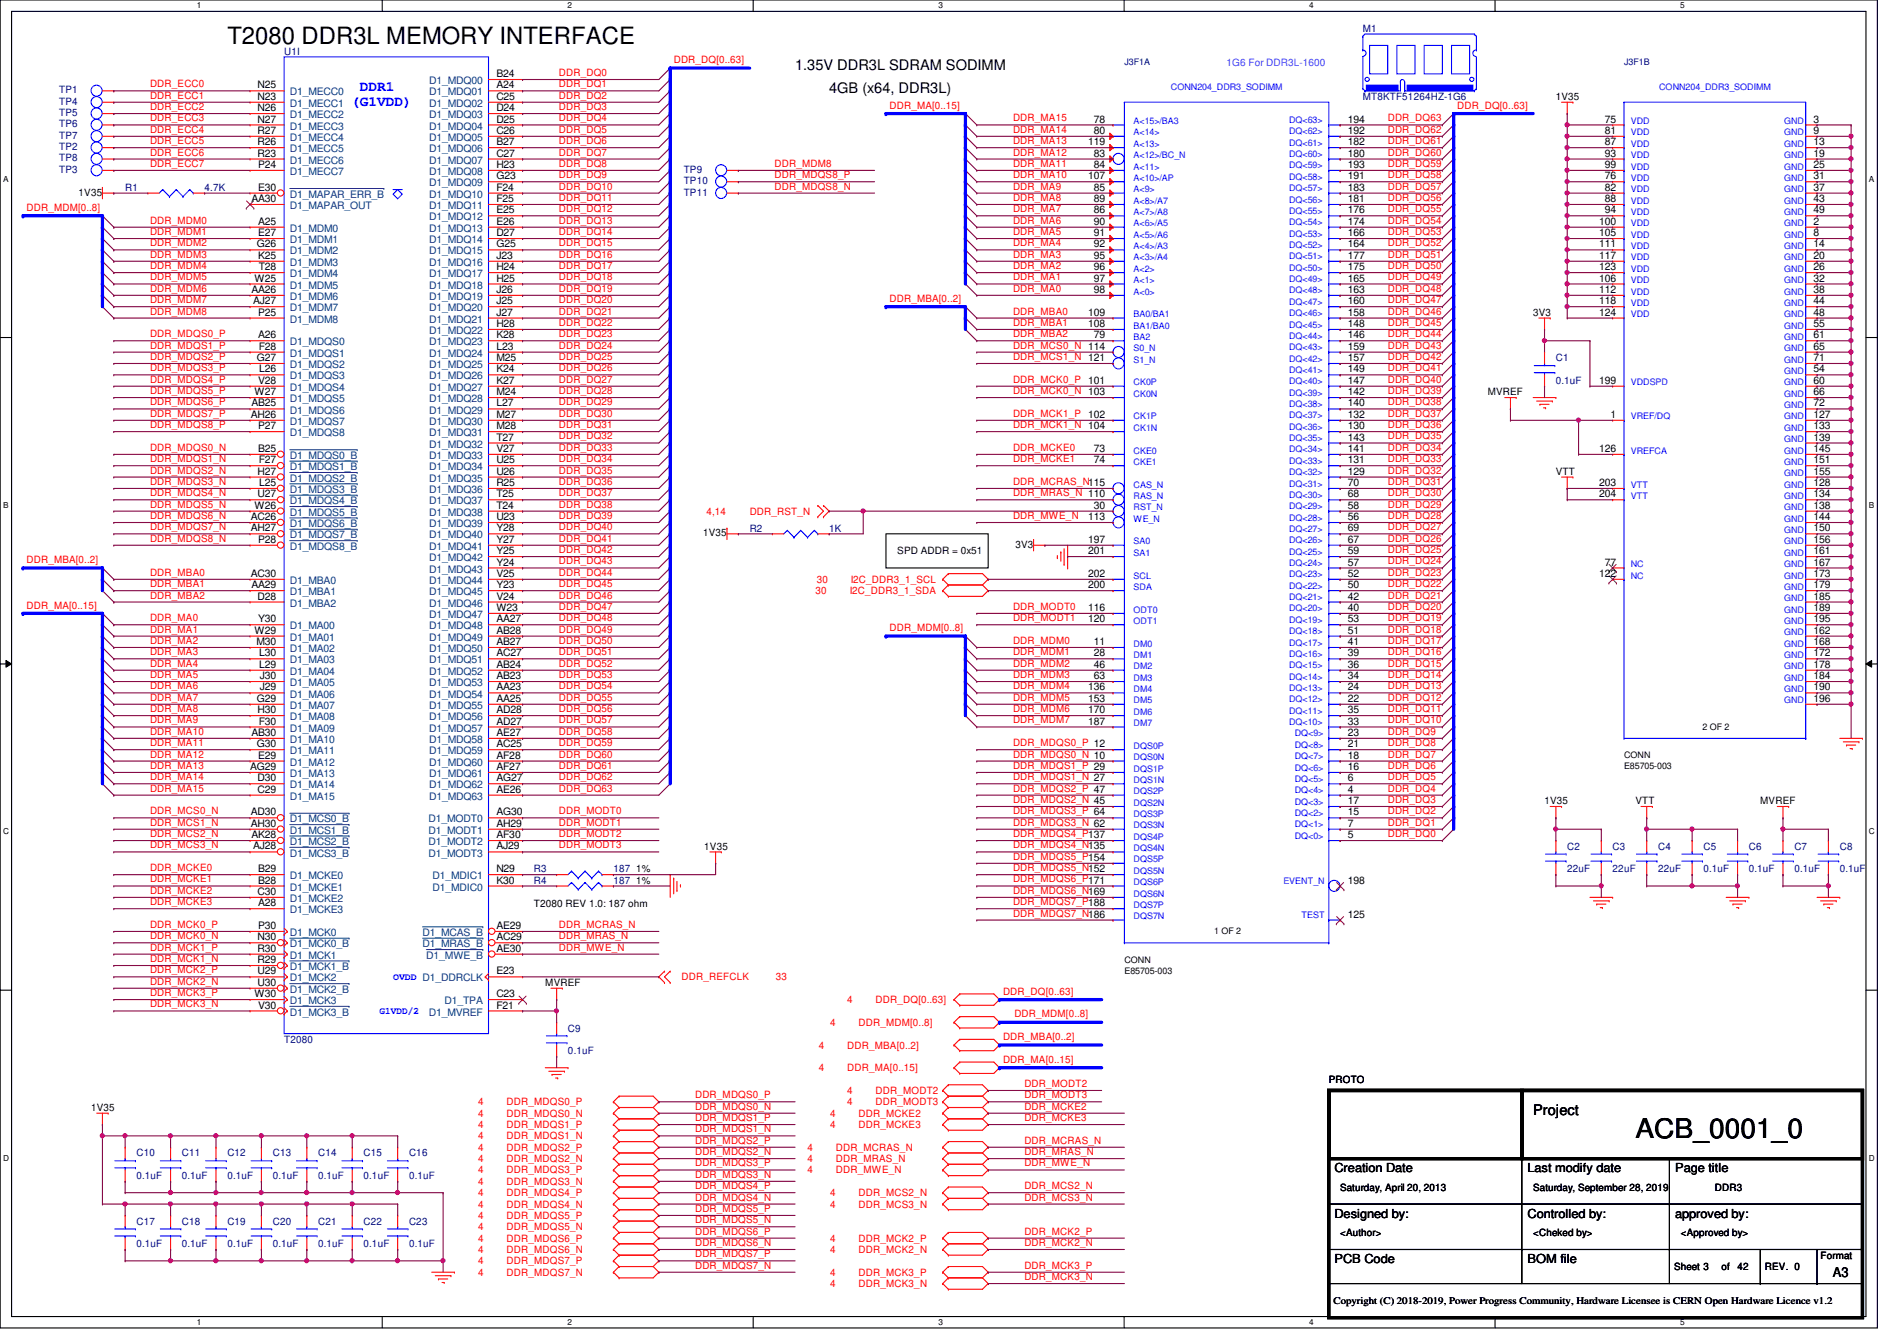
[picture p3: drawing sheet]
<svg xmlns="http://www.w3.org/2000/svg" width="297mm" height="210mm" viewBox="0 0 297 210" stroke-linecap="round" stroke-linejoin="round" font-family="sans-serif">
<defs><g id="words">
<text font-size="4.2" x="256.1" y="178.1">ACB_0001_0</text>
<text font-size="3.7" x="35.6" y="6.9">T2080 DDR3L MEMORY INTERFACE</text>
<g font-size="2.3">
<text x="124.5" y="11">1.35V DDR3L SDRAM SODIMM</text>
<text x="129.8" y="14.5">4GB (x64, DDR3L)</text>
<text x="240.1" y="174.5">Project</text>
</g>
<g font-size="2.3" fill="#00f">
<text x="55" y="16.6">(G1VDD)</text>
<text x="56.3" y="14.3">DDR1</text>
</g>
<text font-size="2.1" x="287" y="199.9">A3</text>
<g font-size="1.9">
<text x="209" y="183.5">Creation Date</text>
<text x="239.2" y="183.5">Last modify date</text>
<text x="262.3" y="183.5">Page title</text>
<text x="209" y="190.6">Designed by:</text>
<text x="239.2" y="190.6">Controlled by:</text>
<text x="262.3" y="190.6">approved by:</text>
<text x="209" y="197.7">PCB Code</text>
<text x="239.2" y="197.7">BOM file</text>
</g>
<g font-size="1.6" fill="#00007f">
<text x="213.4" y="5">M1</text>
<text x="44.5" y="8.6">U1I</text>
<text x="9.3" y="16.4">TP4</text>
<text x="9.3" y="14.6">TP1</text>
<text x="213.4" y="15.7">MT8KTF51264HZ-1G6</text>
<text x="9.3" y="18.2">TP5</text>
<text x="9.3" y="21.7">TP7</text>
<text x="9.3" y="19.9">TP6</text>
<text x="9.3" y="23.5">TP2</text>
<text x="9.3" y="25.3">TP8</text>
<text x="9.3" y="27.1">TP3</text>
<text x="19.6" y="29.9">R1</text>
<text x="32" y="29.9">4.7K</text>
<text x="107.1" y="27.1">TP9</text>
<text x="107.1" y="28.8">TP10</text>
<text x="107.1" y="30.6">TP11</text>
<text x="243.6" y="56.6">C1</text>
<text x="243.6" y="60.1">0.1uF</text>
<text x="117.4" y="83.2">R2</text>
<text x="129.8" y="83.2">1K</text>
<text x="83.6" y="136.6">R3</text>
<text x="96.1" y="136.6">187</text>
<text x="245.4" y="133">C2</text>
<text x="245.4" y="136.6">22uF</text>
<text x="252.5" y="133">C3</text>
<text x="252.5" y="136.6">22uF</text>
<text x="259.6" y="133">C4</text>
<text x="259.6" y="136.6">22uF</text>
<text x="266.7" y="133">C5</text>
<text x="266.7" y="136.6">0.1uF</text>
<text x="273.9" y="133">C6</text>
<text x="273.9" y="136.6">0.1uF</text>
<text x="281" y="133">C7</text>
<text x="281" y="136.6">0.1uF</text>
<text x="288.1" y="133">C8</text>
<text x="288.1" y="136.6">0.1uF</text>
<text x="83.6" y="138.3">R4</text>
<text x="96.1" y="138.3">187</text>
<text x="88.9" y="161.5">C9</text>
<text x="44.5" y="163.2">T2080</text>
<text x="88.9" y="165">0.1uF</text>
<text x="21.4" y="181">C10</text>
<text x="21.4" y="184.6">0.1uF</text>
<text x="28.5" y="181">C11</text>
<text x="28.5" y="184.6">0.1uF</text>
<text x="35.6" y="181">C12</text>
<text x="35.6" y="184.6">0.1uF</text>
<text x="42.7" y="181">C13</text>
<text x="42.7" y="184.6">0.1uF</text>
<text x="49.8" y="181">C14</text>
<text x="49.8" y="184.6">0.1uF</text>
<text x="56.9" y="181">C15</text>
<text x="56.9" y="184.6">0.1uF</text>
<text x="64" y="181">C16</text>
<text x="64" y="184.6">0.1uF</text>
<text x="21.4" y="191.7">C17</text>
<text x="28.5" y="191.7">C18</text>
<text x="35.6" y="191.7">C19</text>
<text x="42.7" y="191.7">C20</text>
<text x="49.8" y="191.7">C21</text>
<text x="56.9" y="191.7">C22</text>
<text x="64" y="191.7">C23</text>
<text x="21.4" y="195.2">0.1uF</text>
<text x="28.5" y="195.2">0.1uF</text>
<text x="35.6" y="195.2">0.1uF</text>
<text x="42.7" y="195.2">0.1uF</text>
<text x="49.8" y="195.2">0.1uF</text>
<text x="56.9" y="195.2">0.1uF</text>
<text x="64" y="195.2">0.1uF</text>
</g>
<g font-size="1.6" fill="#f00">
<text x="87.5" y="11.9">DDR_DQ0</text>
<text x="105.5" y="9.9">DDR_DQ[0..63]</text>
<text x="23.5" y="13.7">DDR_ECC0</text>
<text x="23.5" y="15.5">DDR_ECC1</text>
<text x="23.5" y="17.2">DDR_ECC2</text>
<text x="87.5" y="13.7">DDR_DQ1</text>
<text x="87.5" y="15.5">DDR_DQ2</text>
<text x="87.5" y="17.2">DDR_DQ3</text>
<text x="139.3" y="17">DDR_MA[0..15]</text>
<text x="228.2" y="17">DDR_DQ[0..63]</text>
<text x="23.5" y="19">DDR_ECC3</text>
<text x="23.5" y="20.8">DDR_ECC4</text>
<text x="23.5" y="22.6">DDR_ECC5</text>
<text x="87.5" y="19">DDR_DQ4</text>
<text x="87.5" y="20.8">DDR_DQ5</text>
<text x="87.5" y="22.6">DDR_DQ6</text>
<text x="158.6" y="22.6">DDR_MA13</text>
<text x="158.6" y="20.8">DDR_MA14</text>
<text x="158.6" y="19">DDR_MA15</text>
<text x="217.3" y="20.8">DDR_DQ62</text>
<text x="217.3" y="19">DDR_DQ63</text>
<text x="217.3" y="22.6">DDR_DQ61</text>
<text x="23.5" y="24.3">DDR_ECC6</text>
<text x="23.5" y="26.1">DDR_ECC7</text>
<text x="87.5" y="24.3">DDR_DQ7</text>
<text x="87.5" y="26.1">DDR_DQ8</text>
<text x="87.5" y="27.9">DDR_DQ9</text>
<text x="87.5" y="29.7">DDR_DQ10</text>
<text x="121.3" y="26.1">DDR_MDM8</text>
<text x="121.3" y="27.9">DDR_MDQS8_P</text>
<text x="121.3" y="29.7">DDR_MDQS8_N</text>
<text x="158.6" y="29.7">DDR_MA9</text>
<text x="158.6" y="27.9">DDR_MA10</text>
<text x="158.6" y="26.1">DDR_MA11</text>
<text x="158.6" y="24.3">DDR_MA12</text>
<text x="217.3" y="24.3">DDR_DQ60</text>
<text x="217.3" y="27.9">DDR_DQ58</text>
<text x="217.3" y="26.1">DDR_DQ59</text>
<text x="217.3" y="29.7">DDR_DQ57</text>
<text x="4.1" y="33">DDR_MDM[0..8]</text>
<text x="23.5" y="35">DDR_MDM0</text>
<text x="87.5" y="31.5">DDR_DQ11</text>
<text x="87.5" y="33.2">DDR_DQ12</text>
<text x="87.5" y="35">DDR_DQ13</text>
<text x="158.6" y="35">DDR_MA6</text>
<text x="158.6" y="33.2">DDR_MA7</text>
<text x="158.6" y="31.5">DDR_MA8</text>
<text x="217.3" y="31.5">DDR_DQ56</text>
<text x="217.3" y="35">DDR_DQ54</text>
<text x="217.3" y="33.2">DDR_DQ55</text>
<text x="23.5" y="36.8">DDR_MDM1</text>
<text x="23.5" y="38.6">DDR_MDM2</text>
<text x="23.5" y="40.3">DDR_MDM3</text>
<text x="87.5" y="36.8">DDR_DQ14</text>
<text x="87.5" y="38.6">DDR_DQ15</text>
<text x="87.5" y="40.3">DDR_DQ16</text>
<text x="158.6" y="40.3">DDR_MA3</text>
<text x="158.6" y="38.6">DDR_MA4</text>
<text x="158.6" y="36.8">DDR_MA5</text>
<text x="217.3" y="38.6">DDR_DQ52</text>
<text x="217.3" y="36.8">DDR_DQ53</text>
<text x="217.3" y="40.3">DDR_DQ51</text>
<text x="23.5" y="42.1">DDR_MDM4</text>
<text x="23.5" y="43.9">DDR_MDM5</text>
<text x="23.5" y="45.7">DDR_MDM6</text>
<text x="23.5" y="47.5">DDR_MDM7</text>
<text x="87.5" y="42.1">DDR_DQ17</text>
<text x="87.5" y="43.9">DDR_DQ18</text>
<text x="87.5" y="45.7">DDR_DQ19</text>
<text x="87.5" y="47.5">DDR_DQ20</text>
<text x="139.3" y="47.2">DDR_MBA[0..2]</text>
<text x="158.6" y="45.7">DDR_MA0</text>
<text x="158.6" y="43.9">DDR_MA1</text>
<text x="158.6" y="42.1">DDR_MA2</text>
<text x="217.3" y="42.1">DDR_DQ50</text>
<text x="217.3" y="45.7">DDR_DQ48</text>
<text x="217.3" y="43.9">DDR_DQ49</text>
<text x="217.3" y="47.5">DDR_DQ47</text>
<text x="23.5" y="52.8">DDR_MDQS0_P</text>
<text x="23.5" y="49.2">DDR_MDM8</text>
<text x="87.5" y="49.2">DDR_DQ21</text>
<text x="87.5" y="51">DDR_DQ22</text>
<text x="87.5" y="52.8">DDR_DQ23</text>
<text x="158.6" y="49.2">DDR_MBA0</text>
<text x="158.6" y="51">DDR_MBA1</text>
<text x="158.6" y="52.8">DDR_MBA2</text>
<text x="217.3" y="49.2">DDR_DQ46</text>
<text x="217.3" y="52.8">DDR_DQ44</text>
<text x="217.3" y="51">DDR_DQ45</text>
<text x="23.5" y="54.6">DDR_MDQS1_P</text>
<text x="23.5" y="56.3">DDR_MDQS2_P</text>
<text x="23.5" y="58.1">DDR_MDQS3_P</text>
<text x="23.5" y="59.9">DDR_MDQS4_P</text>
<text x="87.5" y="54.6">DDR_DQ24</text>
<text x="87.5" y="56.3">DDR_DQ25</text>
<text x="87.5" y="58.1">DDR_DQ26</text>
<text x="87.5" y="59.9">DDR_DQ27</text>
<text x="158.6" y="59.9">DDR_MCK0_P</text>
<text x="158.6" y="54.6">DDR_MCS0_N 114</text>
<text x="158.6" y="56.3">DDR_MCS1_N 121</text>
<text x="217.3" y="56.3">DDR_DQ42</text>
<text x="217.3" y="54.6">DDR_DQ43</text>
<text x="217.3" y="59.9">DDR_DQ40</text>
<text x="217.3" y="58.1">DDR_DQ41</text>
<text x="23.5" y="61.7">DDR_MDQS5_P</text>
<text x="23.5" y="63.5">DDR_MDQS6_P</text>
<text x="23.5" y="65.2">DDR_MDQS7_P</text>
<text x="87.5" y="61.7">DDR_DQ28</text>
<text x="87.5" y="63.5">DDR_DQ29</text>
<text x="87.5" y="65.2">DDR_DQ30</text>
<text x="158.6" y="61.7">DDR_MCK0_N 103</text>
<text x="158.6" y="65.2">DDR_MCK1_P</text>
<text x="217.3" y="63.5">DDR_DQ38</text>
<text x="217.3" y="61.7">DDR_DQ39</text>
<text x="217.3" y="65.2">DDR_DQ37</text>
<text x="23.5" y="67">DDR_MDQS8_P</text>
<text x="23.5" y="70.6">DDR_MDQS0_N</text>
<text x="87.5" y="67">DDR_DQ31</text>
<text x="87.5" y="68.8">DDR_DQ32</text>
<text x="87.5" y="70.6">DDR_DQ33</text>
<text x="158.6" y="67">DDR_MCK1_N 104</text>
<text x="158.6" y="70.6">DDR_MCKE0</text>
<text x="217.3" y="67">DDR_DQ36</text>
<text x="217.3" y="70.6">DDR_DQ34</text>
<text x="217.3" y="68.8">DDR_DQ35</text>
<text x="23.5" y="72.3">DDR_MDQS1_N</text>
<text x="23.5" y="74.1">DDR_MDQS2_N</text>
<text x="23.5" y="75.9">DDR_MDQS3_N</text>
<text x="23.5" y="77.7">DDR_MDQS4_N</text>
<text x="87.5" y="72.3">DDR_DQ34</text>
<text x="87.5" y="74.1">DDR_DQ35</text>
<text x="87.5" y="75.9">DDR_DQ36</text>
<text x="87.5" y="77.7">DDR_DQ37</text>
<text x="158.6" y="75.9">DDR_MCRAS_N115</text>
<text x="158.6" y="77.7">DDR_MRAS_N 110</text>
<text x="158.6" y="72.3">DDR_MCKE1</text>
<text x="217.3" y="74.1">DDR_DQ32</text>
<text x="217.3" y="72.3">DDR_DQ33</text>
<text x="217.3" y="77.7">DDR_DQ30</text>
<text x="217.3" y="75.9">DDR_DQ31</text>
<text x="23.5" y="79.5">DDR_MDQS5_N</text>
<text x="23.5" y="83">DDR_MDQS7_N</text>
<text x="23.5" y="81.2">DDR_MDQS6_N</text>
<text x="87.5" y="79.5">DDR_DQ38</text>
<text x="87.5" y="81.2">DDR_DQ39</text>
<text x="87.5" y="83">DDR_DQ40</text>
<text x="110.6" y="80.6">4,14</text>
<text x="117.4" y="80.6">DDR_RST_N</text>
<text x="158.6" y="81.2">DDR_MWE_N</text>
<text x="217.3" y="81.2">DDR_DQ28</text>
<text x="217.3" y="79.5">DDR_DQ29</text>
<text x="217.3" y="83">DDR_DQ27</text>
<text x="4.1" y="88.1">DDR_MBA[0..2]</text>
<text x="23.5" y="84.8">DDR_MDQS8_N</text>
<text x="87.5" y="84.8">DDR_DQ41</text>
<text x="87.5" y="86.6">DDR_DQ42</text>
<text x="87.5" y="88.3">DDR_DQ43</text>
<text x="217.3" y="84.8">DDR_DQ26</text>
<text x="217.3" y="88.3">DDR_DQ24</text>
<text x="217.3" y="86.6">DDR_DQ25</text>
<text x="4.1" y="95.2">DDR_MA[0..15]</text>
<text x="23.5" y="90.1">DDR_MBA0</text>
<text x="23.5" y="91.9">DDR_MBA1</text>
<text x="23.5" y="93.7">DDR_MBA2</text>
<text x="87.5" y="90.1">DDR_DQ44</text>
<text x="87.5" y="91.9">DDR_DQ45</text>
<text x="87.5" y="93.7">DDR_DQ46</text>
<text x="87.5" y="95.5">DDR_DQ47</text>
<text x="127.7" y="93">30</text>
<text x="127.9" y="91.2">30</text>
<text x="133.1" y="93">I2C_DDR3_1_SDA</text>
<text x="133.2" y="91.2">I2C_DDR3_1_SCL</text>
<text x="158.6" y="95.5">DDR_MODT0</text>
<text x="217.3" y="91.9">DDR_DQ22</text>
<text x="217.3" y="90.1">DDR_DQ23</text>
<text x="217.3" y="95.5">DDR_DQ20</text>
<text x="217.3" y="93.7">DDR_DQ21</text>
<text x="23.5" y="97.2">DDR_MA0</text>
<text x="23.5" y="99">DDR_MA1</text>
<text x="23.5" y="100.8">DDR_MA2</text>
<text x="87.5" y="97.2">DDR_DQ48</text>
<text x="87.5" y="99">DDR_DQ49</text>
<text x="87.5" y="100.8">DDR_DQ50</text>
<text x="139.3" y="98.8">DDR_MDM[0..8]</text>
<text x="158.6" y="100.8">DDR_MDM0</text>
<text x="158.6" y="97.2">DDR_MODT1</text>
<text x="217.3" y="99">DDR_DQ18</text>
<text x="217.3" y="97.2">DDR_DQ19</text>
<text x="217.3" y="100.8">DDR_DQ17</text>
<text x="23.5" y="102.6">DDR_MA3</text>
<text x="23.5" y="104.4">DDR_MA4</text>
<text x="23.5" y="106.1">DDR_MA5</text>
<text x="23.5" y="107.9">DDR_MA6</text>
<text x="87.5" y="102.6">DDR_DQ51</text>
<text x="87.5" y="104.4">DDR_DQ52</text>
<text x="87.5" y="106.1">DDR_DQ53</text>
<text x="87.5" y="107.9">DDR_DQ54</text>
<text x="158.6" y="102.6">DDR_MDM1</text>
<text x="158.6" y="104.4">DDR_MDM2</text>
<text x="158.6" y="106.1">DDR_MDM3</text>
<text x="158.6" y="107.9">DDR_MDM4</text>
<text x="217.3" y="102.6">DDR_DQ16</text>
<text x="217.3" y="106.1">DDR_DQ14</text>
<text x="217.3" y="104.4">DDR_DQ15</text>
<text x="217.3" y="107.9">DDR_DQ13</text>
<text x="23.5" y="109.7">DDR_MA7</text>
<text x="23.5" y="111.5">DDR_MA8</text>
<text x="23.5" y="113.2">DDR_MA9</text>
<text x="87.5" y="109.7">DDR_DQ55</text>
<text x="87.5" y="111.5">DDR_DQ56</text>
<text x="87.5" y="113.2">DDR_DQ57</text>
<text x="158.6" y="109.7">DDR_MDM5</text>
<text x="158.6" y="111.5">DDR_MDM6</text>
<text x="158.6" y="113.2">DDR_MDM7</text>
<text x="217.3" y="109.7">DDR_DQ12</text>
<text x="217.3" y="113.2">DDR_DQ10</text>
<text x="217.3" y="111.5">DDR_DQ11</text>
<text x="23.5" y="115">DDR_MA10</text>
<text x="23.5" y="116.8">DDR_MA11</text>
<text x="23.5" y="118.6">DDR_MA12</text>
<text x="87.5" y="115">DDR_DQ58</text>
<text x="87.5" y="116.8">DDR_DQ59</text>
<text x="87.5" y="118.6">DDR_DQ60</text>
<text x="158.6" y="116.8">DDR_MDQS0_P 12</text>
<text x="158.6" y="118.6">DDR_MDQS0_N 10</text>
<text x="217.3" y="116.8">DDR_DQ8</text>
<text x="217.3" y="115">DDR_DQ9</text>
<text x="217.3" y="118.6">DDR_DQ7</text>
<text x="23.5" y="120.4">DDR_MA13</text>
<text x="23.5" y="122.1">DDR_MA14</text>
<text x="23.5" y="123.9">DDR_MA15</text>
<text x="87.5" y="120.4">DDR_DQ61</text>
<text x="87.5" y="122.1">DDR_DQ62</text>
<text x="87.5" y="123.9">DDR_DQ63</text>
<text x="158.6" y="120.4">DDR_MDQS1_P 29</text>
<text x="158.6" y="123.9">DDR_MDQS2_P 47</text>
<text x="158.6" y="122.1">DDR_MDQS1_N 27</text>
<text x="158.6" y="125.7">DDR_MDQS2_N 45</text>
<text x="217.3" y="120.4">DDR_DQ6</text>
<text x="217.3" y="123.9">DDR_DQ4</text>
<text x="217.3" y="122.1">DDR_DQ5</text>
<text x="217.3" y="125.7">DDR_DQ3</text>
<text x="23.5" y="127.5">DDR_MCS0_N</text>
<text x="23.5" y="129.2">DDR_MCS1_N</text>
<text x="23.5" y="131">DDR_MCS2_N</text>
<text x="87.5" y="127.5">DDR_MODT0</text>
<text x="87.5" y="129.2">DDR_MODT1</text>
<text x="87.5" y="131">DDR_MODT2</text>
<text x="158.6" y="127.5">DDR_MDQS3_P 64</text>
<text x="158.6" y="131">DDR_MDQS4_P137</text>
<text x="158.6" y="129.2">DDR_MDQS3_N 62</text>
<text x="217.3" y="127.5">DDR_DQ2</text>
<text x="217.3" y="131">DDR_DQ0</text>
<text x="217.3" y="129.2">DDR_DQ1</text>
<text x="23.5" y="136.4">DDR_MCKE0</text>
<text x="23.5" y="132.8">DDR_MCS3_N</text>
<text x="87.5" y="132.8">DDR_MODT3</text>
<text x="158.6" y="134.6">DDR_MDQS5_P154</text>
<text x="158.6" y="136.4">DDR_MDQS5_N152</text>
<text x="158.6" y="132.8">DDR_MDQS4_N135</text>
<text x="23.5" y="138.1">DDR_MCKE1</text>
<text x="23.5" y="139.9">DDR_MCKE2</text>
<text x="23.5" y="141.7">DDR_MCKE3</text>
<text x="158.6" y="138.1">DDR_MDQS6_P171</text>
<text x="158.6" y="141.7">DDR_MDQS7_P188</text>
<text x="158.6" y="143.5">DDR_MDQS7_N186</text>
<text x="158.6" y="139.9">DDR_MDQS6_N169</text>
<text x="23.5" y="148.8">DDR_MCK1_P</text>
<text x="23.5" y="145.2">DDR_MCK0_P</text>
<text x="23.5" y="147">DDR_MCK0_N</text>
<text x="87.5" y="147">DDR_MRAS_N</text>
<text x="87.5" y="145.2">DDR_MCRAS_N</text>
<text x="87.5" y="148.8">DDR_MWE_N</text>
<text x="23.5" y="150.6">DDR_MCK1_N</text>
<text x="23.5" y="152.4">DDR_MCK2_P</text>
<text x="23.5" y="154.1">DDR_MCK2_N</text>
<text x="23.5" y="155.9">DDR_MCK3_P</text>
<text x="106.7" y="153.5">DDR_REFCLK</text>
<text x="121.5" y="153.5">33</text>
<text x="157.1" y="155.7">DDR_DQ[0..63]</text>
<text x="23.5" y="157.7">DDR_MCK3_N</text>
<text x="130" y="160.6">4</text>
<text x="132.7" y="157">4</text>
<text x="134.4" y="160.6">DDR_MDM[0..8]</text>
<text x="137.1" y="157">DDR_DQ[0..63]</text>
<text x="158.8" y="159.3">DDR_MDM[0..8]</text>
<text x="128.2" y="164.1">4</text>
<text x="128.2" y="167.7">4</text>
<text x="132.7" y="164.1">DDR_MBA[0..2]</text>
<text x="132.7" y="167.7">DDR_MA[0..15]</text>
<text x="157.1" y="162.8">DDR_MBA[0..2]</text>
<text x="157.1" y="166.4">DDR_MA[0..15]</text>
<text x="74.9" y="173">4</text>
<text x="79.3" y="173">DDR_MDQS0_P</text>
<text x="108.8" y="171.9">DDR_MDQS0_P</text>
<text x="108.8" y="173.7">DDR_MDQS0_N</text>
<text x="132.7" y="171.2">4</text>
<text x="132.7" y="173">4</text>
<text x="137.1" y="171.2">DDR_MODT2</text>
<text x="137.1" y="173">DDR_MODT3</text>
<text x="160.4" y="173.7">DDR_MCKE2</text>
<text x="160.4" y="170.1">DDR_MODT2</text>
<text x="160.4" y="171.9">DDR_MODT3</text>
<text x="74.9" y="174.8">4</text>
<text x="74.9" y="176.6">4</text>
<text x="74.9" y="178.4">4</text>
<text x="79.3" y="174.8">DDR_MDQS0_N</text>
<text x="79.3" y="176.6">DDR_MDQS1_P</text>
<text x="79.3" y="178.4">DDR_MDQS1_N</text>
<text x="108.8" y="175.5">DDR_MDQS1_P</text>
<text x="108.8" y="177.2">DDR_MDQS1_N</text>
<text x="108.8" y="179">DDR_MDQS2_P</text>
<text x="130" y="174.8">4</text>
<text x="130" y="176.6">4</text>
<text x="134.4" y="174.8">DDR_MCKE2</text>
<text x="134.4" y="176.6">DDR_MCKE3</text>
<text x="160.4" y="175.5">DDR_MCKE3</text>
<text x="160.4" y="179">DDR_MCRAS_N</text>
<text x="74.9" y="180.1">4</text>
<text x="74.9" y="181.9">4</text>
<text x="74.9" y="183.7">4</text>
<text x="74.9" y="185.5">4</text>
<text x="79.3" y="180.1">DDR_MDQS2_P</text>
<text x="79.3" y="181.9">DDR_MDQS2_N</text>
<text x="79.3" y="183.7">DDR_MDQS3_P</text>
<text x="79.3" y="185.5">DDR_MDQS3_N</text>
<text x="108.8" y="180.8">DDR_MDQS2_N</text>
<text x="108.8" y="182.6">DDR_MDQS3_P</text>
<text x="108.8" y="184.4">DDR_MDQS3_N</text>
<text x="126.4" y="183.7">4</text>
<text x="126.4" y="180.1">4</text>
<text x="126.4" y="181.9">4</text>
<text x="130.9" y="183.7">DDR_MWE_N</text>
<text x="130.9" y="180.1">DDR_MCRAS_N</text>
<text x="130.9" y="181.9">DDR_MRAS_N</text>
<text x="160.4" y="180.8">DDR_MRAS_N</text>
<text x="160.4" y="182.6">DDR_MWE_N</text>
<text x="74.9" y="187.2">4</text>
<text x="74.9" y="189">4</text>
<text x="74.9" y="190.8">4</text>
<text x="79.3" y="187.2">DDR_MDQS4_P</text>
<text x="79.3" y="189">DDR_MDQS4_N</text>
<text x="79.3" y="190.8">DDR_MDQS5_P</text>
<text x="108.8" y="186.1">DDR_MDQS4_P</text>
<text x="108.8" y="187.9">DDR_MDQS4_N</text>
<text x="108.8" y="189.7">DDR_MDQS5_P</text>
<text x="108.8" y="191.5">DDR_MDQS5_N</text>
<text x="130" y="187.2">4</text>
<text x="130" y="189">4</text>
<text x="134.4" y="187.2">DDR_MCS2_N</text>
<text x="134.4" y="189">DDR_MCS3_N</text>
<text x="160.4" y="186.1">DDR_MCS2_N</text>
<text x="160.4" y="187.9">DDR_MCS3_N</text>
<text x="74.9" y="192.6">4</text>
<text x="74.9" y="194.4">4</text>
<text x="74.9" y="196.1">4</text>
<text x="74.9" y="197.9">4</text>
<text x="79.3" y="192.6">DDR_MDQS5_N</text>
<text x="79.3" y="194.4">DDR_MDQS6_P</text>
<text x="79.3" y="196.1">DDR_MDQS6_N</text>
<text x="79.3" y="197.9">DDR_MDQS7_P</text>
<text x="108.8" y="193.3">DDR_MDQS6_P</text>
<text x="108.8" y="195">DDR_MDQS6_N</text>
<text x="108.8" y="196.8">DDR_MDQS7_P</text>
<text x="130" y="194.4">4</text>
<text x="130" y="196.1">4</text>
<text x="134.4" y="194.4">DDR_MCK2_P</text>
<text x="134.4" y="196.1">DDR_MCK2_N</text>
<text x="160.4" y="193.3">DDR_MCK2_P</text>
<text x="160.4" y="195">DDR_MCK2_N</text>
<text x="74.9" y="199.7">4</text>
<text x="79.3" y="199.7">DDR_MDQS7_N</text>
<text x="108.8" y="198.6">DDR_MDQS7_N</text>
<text x="130" y="199.7">4</text>
<text x="130" y="201.5">4</text>
<text x="134.4" y="199.7">DDR_MCK3_P</text>
<text x="134.4" y="201.5">DDR_MCK3_N</text>
<text x="160.4" y="198.6">DDR_MCK3_P</text>
<text x="160.4" y="200.4">DDR_MCK3_N</text>
</g>
<text font-size="1.6" fill="#7f00ff" x="192.1" y="10.3">1G6 For DDR3L-1600</text>
<g font-size="1.6">
<text x="40.3" y="13.8">N25</text>
<text x="40.3" y="15.6">N23</text>
<text x="40.3" y="17.4">N26</text>
<text x="77.7" y="12.1">B24</text>
<text x="77.7" y="13.8">A24</text>
<text x="77.7" y="15.6">C25</text>
<text x="77.7" y="17.4">D24</text>
<text x="243.6" y="15.7">1V35</text>
<text x="40.3" y="19.2">N27</text>
<text x="40.3" y="21">R27</text>
<text x="40.3" y="22.7">R26</text>
<text x="77.7" y="19.2">D25</text>
<text x="77.7" y="21">C26</text>
<text x="77.7" y="22.7">B27</text>
<text x="170.4" y="22.7">119</text>
<text x="171.3" y="19.2">78</text>
<text x="171.3" y="21">80</text>
<text x="211.1" y="22.7">182</text>
<text x="211.1" y="21">192</text>
<text x="211.1" y="19.2">194</text>
<text x="251.3" y="19.2">75</text>
<text x="251.3" y="21">81</text>
<text x="251.3" y="22.7">87</text>
<text x="284" y="19.2">3</text>
<text x="284" y="21">9</text>
<text x="284" y="22.7">13</text>
<text x="40.3" y="24.5">R23</text>
<text x="40.4" y="26.3">P24</text>
<text x="40.4" y="29.8">E30</text>
<text x="77.7" y="24.5">C27</text>
<text x="77.7" y="26.3">H23</text>
<text x="77.7" y="28.1">G23</text>
<text x="77.7" y="29.8">F24</text>
<text x="170.4" y="28.1">107</text>
<text x="171.3" y="24.5">83</text>
<text x="171.3" y="26.3">84</text>
<text x="171.3" y="29.8">85</text>
<text x="211.1" y="24.5">180</text>
<text x="211.1" y="29.8">183</text>
<text x="211.1" y="28.1">191</text>
<text x="211.1" y="26.3">193</text>
<text x="251.3" y="28.1">76</text>
<text x="251.3" y="29.8">82</text>
<text x="251.3" y="24.5">93</text>
<text x="251.3" y="26.3">99</text>
<text x="284" y="24.5">19</text>
<text x="284" y="26.3">25</text>
<text x="284" y="28.1">31</text>
<text x="284" y="29.8">37</text>
<text x="12.3" y="30.6">1V35</text>
<text x="39.4" y="31.6">AA30</text>
<text x="40.4" y="35.2">A25</text>
<text x="77.7" y="31.6">F25</text>
<text x="77.7" y="33.4">E25</text>
<text x="77.7" y="35.2">E26</text>
<text x="171.3" y="33.4">86</text>
<text x="171.3" y="31.6">89</text>
<text x="171.3" y="35.2">90</text>
<text x="211.1" y="35.2">174</text>
<text x="211.1" y="33.4">176</text>
<text x="211.1" y="31.6">181</text>
<text x="250.4" y="35.2">100</text>
<text x="251.3" y="31.6">88</text>
<text x="251.3" y="33.4">94</text>
<text x="284" y="35.2">2</text>
<text x="284" y="31.6">43</text>
<text x="284" y="33.4">49</text>
<text x="40.2" y="38.7">G26</text>
<text x="40.4" y="37">E27</text>
<text x="40.4" y="40.5">K25</text>
<text x="77.7" y="37">D27</text>
<text x="77.7" y="38.7">G25</text>
<text x="77.7" y="40.5">J23</text>
<text x="171.3" y="37">91</text>
<text x="171.3" y="38.7">92</text>
<text x="171.3" y="40.5">95</text>
<text x="211.1" y="38.7">164</text>
<text x="211.1" y="37">166</text>
<text x="211.1" y="40.5">177</text>
<text x="250.4" y="37">105</text>
<text x="250.4" y="38.7">111</text>
<text x="250.4" y="40.5">117</text>
<text x="284" y="37">8</text>
<text x="284" y="38.7">14</text>
<text x="284" y="40.5">20</text>
<text x="39.4" y="45.8">AA26</text>
<text x="39.6" y="47.6">AJ27</text>
<text x="39.9" y="44.1">W25</text>
<text x="40.5" y="42.3">T28</text>
<text x="77.7" y="42.3">H24</text>
<text x="77.7" y="44.1">H25</text>
<text x="77.7" y="45.8">J26</text>
<text x="77.7" y="47.6">J25</text>
<text x="171.3" y="42.3">96</text>
<text x="171.3" y="44.1">97</text>
<text x="171.3" y="45.8">98</text>
<text x="211.1" y="47.6">160</text>
<text x="211.1" y="45.8">163</text>
<text x="211.1" y="44.1">165</text>
<text x="211.1" y="42.3">175</text>
<text x="250.4" y="44.1">106</text>
<text x="250.4" y="45.8">112</text>
<text x="250.4" y="47.6">118</text>
<text x="250.4" y="42.3">123</text>
<text x="284" y="42.3">26</text>
<text x="284" y="44.1">32</text>
<text x="284" y="45.8">38</text>
<text x="284" y="47.6">44</text>
<text x="40.4" y="49.4">P25</text>
<text x="40.4" y="53">A26</text>
<text x="77.7" y="49.4">J27</text>
<text x="77.7" y="51.2">H28</text>
<text x="77.7" y="53">K28</text>
<text x="170.4" y="51.2">108</text>
<text x="170.4" y="49.4">109</text>
<text x="171.3" y="53">79</text>
<text x="211.1" y="53">146</text>
<text x="211.1" y="51.2">148</text>
<text x="211.1" y="49.4">158</text>
<text x="240.1" y="49.4">3V3</text>
<text x="250.4" y="49.4">124</text>
<text x="284" y="49.4">48</text>
<text x="284" y="51.2">55</text>
<text x="284" y="53">61</text>
<text x="40.2" y="56.5">G27</text>
<text x="40.5" y="54.7">F28</text>
<text x="40.6" y="58.3">L26</text>
<text x="77.7" y="54.7">L23</text>
<text x="77.7" y="56.5">M25</text>
<text x="77.7" y="58.3">K24</text>
<text x="211.1" y="58.3">149</text>
<text x="211.1" y="56.5">157</text>
<text x="211.1" y="54.7">159</text>
<text x="284" y="58.3">54</text>
<text x="284" y="54.7">65</text>
<text x="284" y="56.5">71</text>
<text x="39.3" y="65.4">AH26</text>
<text x="39.4" y="63.6">AB25</text>
<text x="39.9" y="61.8">W27</text>
<text x="40.4" y="60.1">V28</text>
<text x="77.7" y="60.1">K27</text>
<text x="77.7" y="61.8">M24</text>
<text x="77.7" y="63.6">L27</text>
<text x="77.7" y="65.4">M27</text>
<text x="170.4" y="60.1">101</text>
<text x="170.4" y="65.4">102</text>
<text x="211.1" y="65.4">132</text>
<text x="211.1" y="63.6">140</text>
<text x="211.1" y="61.8">142</text>
<text x="211.1" y="60.1">147</text>
<text x="233" y="61.9">MVREF</text>
<text x="250.4" y="60.1">199</text>
<text x="252.2" y="65.4">1</text>
<text x="284" y="60.1">60</text>
<text x="284" y="61.8">66</text>
<text x="284" y="63.6">72</text>
<text x="284" y="65.4">127</text>
<text x="40.4" y="67.2">P27</text>
<text x="40.4" y="70.7">B25</text>
<text x="77.7" y="67.2">M28</text>
<text x="77.7" y="69">T27</text>
<text x="77.7" y="70.7">V27</text>
<text x="171.3" y="70.7">73</text>
<text x="211.1" y="67.2">130</text>
<text x="211.1" y="70.7">141</text>
<text x="211.1" y="69">143</text>
<text x="250.4" y="70.7">126</text>
<text x="284" y="67.2">133</text>
<text x="284" y="69">139</text>
<text x="284" y="70.7">145</text>
<text x="40.3" y="74.3">H27</text>
<text x="40.3" y="77.9">U27</text>
<text x="40.5" y="72.5">F27</text>
<text x="40.6" y="76.1">L25</text>
<text x="77.7" y="72.5">U25</text>
<text x="77.7" y="74.3">U26</text>
<text x="77.7" y="76.1">R25</text>
<text x="77.7" y="77.9">T25</text>
<text x="171.3" y="72.5">74</text>
<text x="211.1" y="77.9">68</text>
<text x="211.1" y="76.1">70</text>
<text x="211.1" y="74.3">129</text>
<text x="211.1" y="72.5">131</text>
<text x="243.6" y="74.3">VTT</text>
<text x="250.4" y="76.1">203</text>
<text x="250.4" y="77.9">204</text>
<text x="284" y="76.1">128</text>
<text x="284" y="77.9">134</text>
<text x="284" y="72.5">151</text>
<text x="284" y="74.3">155</text>
<text x="39.3" y="81.4">AC26</text>
<text x="39.3" y="83.2">AH27</text>
<text x="39.9" y="79.6">W26</text>
<text x="77.7" y="79.6">T24</text>
<text x="77.7" y="81.4">U23</text>
<text x="77.7" y="83.2">Y28</text>
<text x="110.1" y="83.9">1V35</text>
<text x="170.4" y="81.4">113</text>
<text x="171.3" y="79.6">30</text>
<text x="211.1" y="81.4">56</text>
<text x="211.1" y="79.6">58</text>
<text x="211.1" y="83.2">69</text>
<text x="284" y="79.6">138</text>
<text x="284" y="81.4">144</text>
<text x="284" y="83.2">150</text>
<text x="40.4" y="85">P28</text>
<text x="77.7" y="85">Y27</text>
<text x="77.7" y="86.7">Y25</text>
<text x="77.7" y="88.5">Y24</text>
<text x="140.5" y="86.8">SPD ADDR = 0x51</text>
<text x="159" y="85.7">3V3</text>
<text x="170.4" y="85">197</text>
<text x="170.4" y="86.7">201</text>
<text x="211.1" y="88.5">57</text>
<text x="211.1" y="86.7">59</text>
<text x="211.1" y="85">67</text>
<text x="251.3" y="88.5">77</text>
<text x="284" y="85">156</text>
<text x="284" y="86.7">161</text>
<text x="284" y="88.5">167</text>
<text x="39.3" y="90.3">AC30</text>
<text x="39.4" y="92.1">AA29</text>
<text x="40.3" y="93.9">D28</text>
<text x="77.7" y="90.3">V25</text>
<text x="77.7" y="92.1">Y23</text>
<text x="77.7" y="93.9">V24</text>
<text x="77.7" y="95.6">W23</text>
<text x="170.4" y="95.6">116</text>
<text x="170.4" y="92.1">200</text>
<text x="170.4" y="90.3">202</text>
<text x="211.1" y="95.6">40</text>
<text x="211.1" y="93.9">42</text>
<text x="211.1" y="92.1">50</text>
<text x="211.1" y="90.3">52</text>
<text x="250.4" y="90.3">122</text>
<text x="284" y="90.3">173</text>
<text x="284" y="92.1">179</text>
<text x="284" y="93.9">185</text>
<text x="284" y="95.6">189</text>
<text x="39.9" y="99.2">W29</text>
<text x="40.2" y="101">M30</text>
<text x="40.4" y="97.4">Y30</text>
<text x="77.7" y="97.4">AA27</text>
<text x="77.7" y="99.2">AB28</text>
<text x="77.7" y="101">AB27</text>
<text x="170.4" y="97.4">120</text>
<text x="171.3" y="101">11</text>
<text x="211.1" y="101">41</text>
<text x="211.1" y="99.2">51</text>
<text x="211.1" y="97.4">53</text>
<text x="284" y="99.2">162</text>
<text x="284" y="101">168</text>
<text x="284" y="97.4">195</text>
<text x="40.6" y="102.7">L30</text>
<text x="40.6" y="104.5">L29</text>
<text x="40.7" y="106.3">J30</text>
<text x="77.7" y="102.7">AC27</text>
<text x="77.7" y="104.5">AB24</text>
<text x="77.7" y="106.3">AB23</text>
<text x="171.3" y="102.7">28</text>
<text x="171.3" y="104.5">46</text>
<text x="171.3" y="106.3">63</text>
<text x="211.1" y="106.3">34</text>
<text x="211.1" y="104.5">36</text>
<text x="211.1" y="102.7">39</text>
<text x="284" y="102.7">172</text>
<text x="284" y="104.5">178</text>
<text x="284" y="106.3">184</text>
<text x="40.2" y="109.9">G29</text>
<text x="40.3" y="111.6">H30</text>
<text x="40.5" y="113.4">F30</text>
<text x="40.7" y="108.1">J29</text>
<text x="77.7" y="108.1">AA23</text>
<text x="77.7" y="109.9">AA25</text>
<text x="77.7" y="111.6">AD28</text>
<text x="77.7" y="113.4">AD27</text>
<text x="170.4" y="108.1">136</text>
<text x="170.4" y="109.9">153</text>
<text x="170.4" y="111.6">170</text>
<text x="170.4" y="113.4">187</text>
<text x="211.1" y="109.9">22</text>
<text x="211.1" y="108.1">24</text>
<text x="211.1" y="113.4">33</text>
<text x="211.1" y="111.6">35</text>
<text x="284" y="108.1">190</text>
<text x="284" y="109.9">196</text>
<text x="39.4" y="115.2">AB30</text>
<text x="40.2" y="117">G30</text>
<text x="40.4" y="118.7">E29</text>
<text x="77.7" y="115.2">AE27</text>
<text x="77.7" y="117">AC25</text>
<text x="77.7" y="118.7">AF28</text>
<text x="211.1" y="118.7">18</text>
<text x="211.1" y="117">21</text>
<text x="211.1" y="115.2">23</text>
<text x="39.2" y="120.5">AG29</text>
<text x="40.3" y="122.3">D30</text>
<text x="40.3" y="124.1">C29</text>
<text x="77.7" y="120.5">AF27</text>
<text x="77.7" y="122.3">AG27</text>
<text x="77.7" y="124.1">AE26</text>
<text x="211.1" y="124.1">4</text>
<text x="211.1" y="122.3">6</text>
<text x="211.1" y="120.5">16</text>
<text x="211.1" y="125.9">17</text>
<text x="241.8" y="125.9">1V35</text>
<text x="256.1" y="125.9">VTT</text>
<text x="275.6" y="125.9">MVREF</text>
<text x="39.3" y="127.6">AD30</text>
<text x="39.3" y="129.4">AH30</text>
<text x="39.4" y="131.2">AK28</text>
<text x="77.7" y="127.6">AG30</text>
<text x="77.7" y="129.4">AH29</text>
<text x="77.7" y="131.2">AF30</text>
<text x="211.1" y="131.2">5</text>
<text x="211.1" y="129.4">7</text>
<text x="211.1" y="127.6">15</text>
<text x="39.6" y="133">AJ28</text>
<text x="40.4" y="136.5">B29</text>
<text x="77.7" y="133">AJ29</text>
<text x="77.7" y="136.5">N29</text>
<text x="99.6" y="136.6">1%</text>
<text x="110.3" y="133">1V35</text>
<text x="40.3" y="140.1">C30</text>
<text x="40.4" y="138.3">B28</text>
<text x="40.4" y="141.9">A28</text>
<text x="77.7" y="138.3">K30</text>
<text x="83.6" y="141.9">T2080 REV 1.0: 187 ohm</text>
<text x="99.6" y="138.3">1%</text>
<text x="211.1" y="143.6">125</text>
<text x="211.1" y="138.3">198</text>
<text x="40.3" y="149">R30</text>
<text x="40.3" y="147.2">N30</text>
<text x="40.4" y="145.4">P30</text>
<text x="77.7" y="145.4">AE29</text>
<text x="77.7" y="147.2">AC29</text>
<text x="77.7" y="149">AE30</text>
<text x="40.3" y="152.5">U29</text>
<text x="40.3" y="150.7">R29</text>
<text x="40.3" y="154.3">U30</text>
<text x="77.7" y="152.5">E23</text>
<text x="85.4" y="154.3">MVREF</text>
<text x="39.9" y="156.1">W30</text>
<text x="40.4" y="157.9">V30</text>
<text x="77.7" y="157.9">F21</text>
<text x="77.7" y="156.1">C23</text>
<text x="14.3" y="173.9">1V35</text>
<text x="208.1" y="169.5">PROTO</text>
<text x="209.8" y="186.4">Saturday, April 20, 2013</text>
<text x="240.1" y="186.4">Saturday, September 28, 2019</text>
<text x="268.5" y="186.4">DDR3</text>
<text x="209.8" y="193.5">&lt;Author&gt;</text>
<text x="240.1" y="193.5">&lt;Cheked by&gt;</text>
<text x="263.2" y="193.5">&lt;Approved by&gt;</text>
<text x="285.1" y="197">Format</text>
<text x="262.1" y="198.8">Sheet 3</text>
<text x="269.6" y="198.8">of</text>
<text x="272.1" y="198.8">42</text>
<text x="276.3" y="198.8">REV. 0</text>
<text x="208.8" y="204.1">Copyright (C) 2018-2019, Power Progress Community, Hardware Licensee is CERN Open Hardware Licence v1.2</text>
</g>
<g font-size="1.6" fill="#00407f">
<text x="45.4" y="14.9">D1_MECC0</text>
<text x="45.4" y="16.7">D1_MECC1</text>
<text x="67.2" y="13.2">D1_MDQ00</text>
<text x="67.2" y="14.9">D1_MDQ01</text>
<text x="67.2" y="16.7">D1_MDQ02</text>
<text x="45.4" y="18.5">D1_MECC2</text>
<text x="45.4" y="20.3">D1_MECC3</text>
<text x="45.4" y="22.1">D1_MECC4</text>
<text x="45.4" y="23.8">D1_MECC5</text>
<text x="67.2" y="18.5">D1_MDQ03</text>
<text x="67.2" y="20.3">D1_MDQ04</text>
<text x="67.2" y="22.1">D1_MDQ05</text>
<text x="67.2" y="23.8">D1_MDQ06</text>
<text x="45.4" y="25.6">D1_MECC6</text>
<text x="45.4" y="27.4">D1_MECC7</text>
<text x="67.2" y="25.6">D1_MDQ07</text>
<text x="67.2" y="27.4">D1_MDQ08</text>
<text x="67.2" y="29.2">D1_MDQ09</text>
<text x="45.4" y="30.9">D1_MAPAR_ERR_B</text>
<text x="45.4" y="32.7">D1_MAPAR_OUT</text>
<text x="67.2" y="30.9">D1_MDQ10</text>
<text x="67.2" y="32.7">D1_MDQ11</text>
<text x="67.2" y="34.5">D1_MDQ12</text>
<text x="45.4" y="36.3">D1_MDM0</text>
<text x="45.4" y="38.1">D1_MDM1</text>
<text x="45.4" y="39.8">D1_MDM2</text>
<text x="45.4" y="41.6">D1_MDM3</text>
<text x="67.2" y="36.3">D1_MDQ13</text>
<text x="67.2" y="38.1">D1_MDQ14</text>
<text x="67.2" y="39.8">D1_MDQ15</text>
<text x="67.2" y="41.6">D1_MDQ16</text>
<text x="45.4" y="43.4">D1_MDM4</text>
<text x="45.4" y="45.2">D1_MDM5</text>
<text x="45.4" y="46.9">D1_MDM6</text>
<text x="67.2" y="43.4">D1_MDQ17</text>
<text x="67.2" y="45.2">D1_MDQ18</text>
<text x="67.2" y="46.9">D1_MDQ19</text>
<text x="45.4" y="48.7">D1_MDM7</text>
<text x="45.4" y="50.5">D1_MDM8</text>
<text x="67.2" y="48.7">D1_MDQ20</text>
<text x="67.2" y="50.5">D1_MDQ21</text>
<text x="67.2" y="52.3">D1_MDQ22</text>
<text x="45.4" y="54.1">D1_MDQS0</text>
<text x="45.4" y="55.8">D1_MDQS1</text>
<text x="45.4" y="57.6">D1_MDQS2</text>
<text x="45.4" y="59.4">D1_MDQS3</text>
<text x="67.2" y="54.1">D1_MDQ23</text>
<text x="67.2" y="55.8">D1_MDQ24</text>
<text x="67.2" y="57.6">D1_MDQ25</text>
<text x="67.2" y="59.4">D1_MDQ26</text>
<text x="45.4" y="61.2">D1_MDQS4</text>
<text x="45.4" y="62.9">D1_MDQS5</text>
<text x="45.4" y="64.7">D1_MDQS6</text>
<text x="67.2" y="61.2">D1_MDQ27</text>
<text x="67.2" y="62.9">D1_MDQ28</text>
<text x="67.2" y="64.7">D1_MDQ29</text>
<text x="45.4" y="66.5">D1_MDQS7</text>
<text x="45.4" y="68.3">D1_MDQS8</text>
<text x="45.4" y="71.8">D1_MDQS0_B</text>
<text x="67.2" y="66.5">D1_MDQ30</text>
<text x="67.2" y="68.3">D1_MDQ31</text>
<text x="67.2" y="70.1">D1_MDQ32</text>
<text x="67.2" y="71.8">D1_MDQ33</text>
<text x="45.4" y="73.6">D1_MDQS1_B</text>
<text x="45.4" y="75.4">D1_MDQS2_B</text>
<text x="45.4" y="77.2">D1_MDQS3_B</text>
<text x="67.2" y="73.6">D1_MDQ34</text>
<text x="67.2" y="75.4">D1_MDQ35</text>
<text x="67.2" y="77.2">D1_MDQ36</text>
<text x="45.4" y="79">D1_MDQS4_B</text>
<text x="45.4" y="80.7">D1_MDQS5_B</text>
<text x="45.4" y="82.5">D1_MDQS6_B</text>
<text x="67.2" y="79">D1_MDQ37</text>
<text x="67.2" y="80.7">D1_MDQ38</text>
<text x="67.2" y="82.5">D1_MDQ39</text>
<text x="45.4" y="84.3">D1_MDQS7_B</text>
<text x="45.4" y="86.1">D1_MDQS8_B</text>
<text x="67.2" y="84.3">D1_MDQ40</text>
<text x="67.2" y="86.1">D1_MDQ41</text>
<text x="67.2" y="87.8">D1_MDQ42</text>
<text x="67.2" y="89.6">D1_MDQ43</text>
<text x="45.4" y="91.4">D1_MBA0</text>
<text x="45.4" y="93.2">D1_MBA1</text>
<text x="45.4" y="95">D1_MBA2</text>
<text x="67.2" y="91.4">D1_MDQ44</text>
<text x="67.2" y="93.2">D1_MDQ45</text>
<text x="67.2" y="95">D1_MDQ46</text>
<text x="45.4" y="98.5">D1_MA00</text>
<text x="45.4" y="100.3">D1_MA01</text>
<text x="67.2" y="96.7">D1_MDQ47</text>
<text x="67.2" y="98.5">D1_MDQ48</text>
<text x="67.2" y="100.3">D1_MDQ49</text>
<text x="45.4" y="102.1">D1_MA02</text>
<text x="45.4" y="103.8">D1_MA03</text>
<text x="45.4" y="105.6">D1_MA04</text>
<text x="45.4" y="107.4">D1_MA05</text>
<text x="67.2" y="102.1">D1_MDQ50</text>
<text x="67.2" y="103.8">D1_MDQ51</text>
<text x="67.2" y="105.6">D1_MDQ52</text>
<text x="67.2" y="107.4">D1_MDQ53</text>
<text x="45.4" y="109.2">D1_MA06</text>
<text x="45.4" y="111">D1_MA07</text>
<text x="45.4" y="112.7">D1_MA08</text>
<text x="67.2" y="109.2">D1_MDQ54</text>
<text x="67.2" y="111">D1_MDQ55</text>
<text x="67.2" y="112.7">D1_MDQ56</text>
<text x="45.4" y="114.5">D1_MA09</text>
<text x="45.4" y="116.3">D1_MA10</text>
<text x="45.4" y="118.1">D1_MA11</text>
<text x="45.4" y="119.8">D1_MA12</text>
<text x="67.2" y="114.5">D1_MDQ57</text>
<text x="67.2" y="116.3">D1_MDQ58</text>
<text x="67.2" y="118.1">D1_MDQ59</text>
<text x="67.2" y="119.8">D1_MDQ60</text>
<text x="45.4" y="121.6">D1_MA13</text>
<text x="45.4" y="123.4">D1_MA14</text>
<text x="45.4" y="125.2">D1_MA15</text>
<text x="67.2" y="121.6">D1_MDQ61</text>
<text x="67.2" y="123.4">D1_MDQ62</text>
<text x="67.2" y="125.2">D1_MDQ63</text>
<text x="45.4" y="128.7">D1_MCS0_B</text>
<text x="45.4" y="130.5">D1_MCS1_B</text>
<text x="67.1" y="128.7">D1_MODT0</text>
<text x="67.1" y="130.5">D1_MODT1</text>
<text x="45.4" y="132.3">D1_MCS2_B</text>
<text x="45.4" y="134.1">D1_MCS3_B</text>
<text x="45.4" y="137.6">D1_MCKE0</text>
<text x="67.1" y="132.3">D1_MODT2</text>
<text x="67.1" y="134.1">D1_MODT3</text>
<text x="67.7" y="137.6">D1_MDIC1</text>
<text x="45.4" y="139.4">D1_MCKE1</text>
<text x="45.4" y="141.2">D1_MCKE2</text>
<text x="45.4" y="143">D1_MCKE3</text>
<text x="67.7" y="139.4">D1_MDIC0</text>
<text x="45.4" y="146.5">D1_MCK0</text>
<text x="45.4" y="148.3">D1_MCK0_B</text>
<text x="66.2" y="146.5">D1_MCAS_B</text>
<text x="66.2" y="148.3">D1_MRAS_B</text>
<text x="45.4" y="150.1">D1_MCK1</text>
<text x="45.4" y="153.6">D1_MCK2</text>
<text x="45.4" y="151.8">D1_MCK1_B</text>
<text x="45.4" y="155.4">D1_MCK2_B</text>
<text x="66.8" y="150.1">D1_MWE_B</text>
<text x="45.4" y="157.2">D1_MCK3</text>
<text x="45.4" y="159">D1_MCK3_B</text>
<text x="67.1" y="159">D1_MVREF</text>
<text x="69.6" y="157.2">D1_TPA</text>
</g>
<g font-size="1.6" fill="#00f">
<text x="61.5" y="153.5">OVDD D1_DDRCLK</text>
<text x="59.4" y="158.8">G1VDD/2</text>
</g>
<g font-size="1.4" fill="#00007f">
<text x="176.1" y="10.2">J3F1A</text>
<text x="254.3" y="10.2">J3F1B</text>
</g>
<g font-size="1.4" fill="#00f">
<text x="183.3" y="14.1">CONN204_DDR3_SODIMM</text>
<text x="259.8" y="14.1">CONN204_DDR3_SODIMM</text>
<text x="177.5" y="21.2">A&lt;14&gt;</text>
<text x="177.5" y="23">A&lt;13&gt;</text>
<text x="177.5" y="19.4">A&lt;15&gt;/BA3</text>
<text x="201.8" y="19.3">DQ&lt;63&gt;</text>
<text x="201.8" y="21">DQ&lt;62&gt;</text>
<text x="201.8" y="22.8">DQ&lt;61&gt;</text>
<text x="255.4" y="23">VDD</text>
<text x="255.4" y="21.2">VDD</text>
<text x="255.4" y="19.4">VDD</text>
<text x="279.4" y="23">GND</text>
<text x="279.4" y="21.2">GND</text>
<text x="279.4" y="19.4">GND</text>
<text x="177.5" y="24.8">A&lt;12&gt;/BC_N</text>
<text x="177.5" y="26.5">A&lt;11&gt;</text>
<text x="177.5" y="28.3">A&lt;10&gt;/AP</text>
<text x="201.8" y="26.4">DQ&lt;59&gt;</text>
<text x="201.8" y="24.6">DQ&lt;60&gt;</text>
<text x="201.8" y="28.2">DQ&lt;58&gt;</text>
<text x="201.8" y="29.9">DQ&lt;57&gt;</text>
<text x="255.4" y="24.8">VDD</text>
<text x="255.4" y="26.5">VDD</text>
<text x="255.4" y="28.3">VDD</text>
<text x="279.4" y="28.3">GND</text>
<text x="279.4" y="26.5">GND</text>
<text x="279.4" y="24.8">GND</text>
<text x="177.5" y="30.1">A&lt;9&gt;</text>
<text x="177.5" y="31.9">A&lt;8&gt;/A7</text>
<text x="177.5" y="33.7">A&lt;7&gt;/A8</text>
<text x="177.5" y="35.4">A&lt;6&gt;/A5</text>
<text x="201.8" y="35.3">DQ&lt;54&gt;</text>
<text x="201.8" y="31.7">DQ&lt;56&gt;</text>
<text x="201.8" y="33.5">DQ&lt;55&gt;</text>
<text x="255.4" y="35.4">VDD</text>
<text x="255.4" y="33.7">VDD</text>
<text x="255.4" y="31.9">VDD</text>
<text x="255.4" y="30.1">VDD</text>
<text x="279.4" y="30.1">GND</text>
<text x="279.4" y="31.9">GND</text>
<text x="279.4" y="33.7">GND</text>
<text x="279.4" y="35.4">GND</text>
<text x="177.5" y="40.8">A&lt;3&gt;/A4</text>
<text x="177.5" y="39">A&lt;4&gt;/A3</text>
<text x="177.5" y="37.2">A&lt;5&gt;/A6</text>
<text x="201.8" y="37">DQ&lt;53&gt;</text>
<text x="201.8" y="38.8">DQ&lt;52&gt;</text>
<text x="201.8" y="40.6">DQ&lt;51&gt;</text>
<text x="255.4" y="39">VDD</text>
<text x="255.4" y="40.8">VDD</text>
<text x="255.4" y="37.2">VDD</text>
<text x="279.4" y="37.2">GND</text>
<text x="279.4" y="39">GND</text>
<text x="279.4" y="40.8">GND</text>
<text x="177.5" y="42.5">A&lt;2&gt;</text>
<text x="177.5" y="44.3">A&lt;1&gt;</text>
<text x="177.5" y="46.1">A&lt;0&gt;</text>
<text x="201.8" y="44.2">DQ&lt;49&gt;</text>
<text x="201.8" y="42.4">DQ&lt;50&gt;</text>
<text x="201.8" y="45.9">DQ&lt;48&gt;</text>
<text x="201.8" y="47.7">DQ&lt;47&gt;</text>
<text x="255.4" y="47.9">VDD</text>
<text x="255.4" y="42.5">VDD</text>
<text x="255.4" y="44.3">VDD</text>
<text x="255.4" y="46.1">VDD</text>
<text x="279.4" y="42.5">GND</text>
<text x="279.4" y="44.3">GND</text>
<text x="279.4" y="46.1">GND</text>
<text x="279.4" y="47.9">GND</text>
<text x="177.5" y="49.7">BA0/BA1</text>
<text x="177.5" y="51.4">BA1/BA0</text>
<text x="177.5" y="53.2">BA2</text>
<text x="201.8" y="49.5">DQ&lt;46&gt;</text>
<text x="201.8" y="53">DQ&lt;44&gt;</text>
<text x="201.8" y="51.3">DQ&lt;45&gt;</text>
<text x="255.4" y="49.7">VDD</text>
<text x="279.4" y="49.7">GND</text>
<text x="279.4" y="53.2">GND</text>
<text x="279.4" y="51.4">GND</text>
<text x="177.5" y="55">S0_N</text>
<text x="177.5" y="56.8">S1_N</text>
<text x="201.8" y="54.8">DQ&lt;43&gt;</text>
<text x="201.8" y="58.4">DQ&lt;41&gt;</text>
<text x="201.8" y="56.6">DQ&lt;42&gt;</text>
<text x="279.4" y="55">GND</text>
<text x="279.4" y="56.8">GND</text>
<text x="279.4" y="58.5">GND</text>
<text x="177.5" y="60.3">CK0P</text>
<text x="177.5" y="62.1">CK0N</text>
<text x="177.5" y="65.7">CK1P</text>
<text x="201.8" y="60.2">DQ&lt;40&gt;</text>
<text x="201.8" y="61.9">DQ&lt;39&gt;</text>
<text x="201.8" y="63.7">DQ&lt;38&gt;</text>
<text x="201.8" y="65.5">DQ&lt;37&gt;</text>
<text x="255.4" y="65.7">VREF/DQ</text>
<text x="255.4" y="60.3">VDDSPD</text>
<text x="279.4" y="63.9">GND</text>
<text x="279.4" y="60.3">GND</text>
<text x="279.4" y="62.1">GND</text>
<text x="279.4" y="65.7">GND</text>
<text x="177.5" y="71">CKE0</text>
<text x="177.5" y="67.4">CK1N</text>
<text x="201.8" y="67.3">DQ&lt;36&gt;</text>
<text x="201.8" y="69">DQ&lt;35&gt;</text>
<text x="201.8" y="70.8">DQ&lt;34&gt;</text>
<text x="255.4" y="71">VREFCA</text>
<text x="279.4" y="67.4">GND</text>
<text x="279.4" y="69.2">GND</text>
<text x="279.4" y="71">GND</text>
<text x="177.5" y="72.8">CKE1</text>
<text x="177.5" y="76.3">CAS_N</text>
<text x="201.8" y="77.9">DQ&lt;30&gt;</text>
<text x="201.8" y="72.6">DQ&lt;33&gt;</text>
<text x="201.8" y="74.4">DQ&lt;32&gt;</text>
<text x="201.8" y="76.2">DQ&lt;31&gt;</text>
<text x="255.4" y="76.3">VTT</text>
<text x="279.4" y="74.5">GND</text>
<text x="279.4" y="76.3">GND</text>
<text x="279.4" y="72.8">GND</text>
<text x="177.5" y="78.1">RAS_N</text>
<text x="177.5" y="79.9">RST_N</text>
<text x="177.5" y="81.7">WE_N</text>
<text x="201.8" y="79.7">DQ&lt;29&gt;</text>
<text x="201.8" y="81.5">DQ&lt;28&gt;</text>
<text x="201.8" y="83.3">DQ&lt;27&gt;</text>
<text x="255.4" y="78.1">VTT</text>
<text x="279.4" y="83.4">GND</text>
<text x="279.4" y="81.7">GND</text>
<text x="279.4" y="79.9">GND</text>
<text x="279.4" y="78.1">GND</text>
<text x="177.5" y="87">SA1</text>
<text x="177.5" y="85.2">SA0</text>
<text x="201.8" y="88.6">DQ&lt;24&gt;</text>
<text x="201.8" y="85">DQ&lt;26&gt;</text>
<text x="201.8" y="86.8">DQ&lt;25&gt;</text>
<text x="255.4" y="88.8">NC</text>
<text x="279.4" y="85.2">GND</text>
<text x="279.4" y="87">GND</text>
<text x="279.4" y="88.8">GND</text>
<text x="177.5" y="95.9">ODT0</text>
<text x="177.5" y="90.6">SCL</text>
<text x="177.5" y="92.3">SDA</text>
<text x="201.8" y="92.2">DQ&lt;22&gt;</text>
<text x="201.8" y="90.4">DQ&lt;23&gt;</text>
<text x="201.8" y="93.9">DQ&lt;21&gt;</text>
<text x="201.8" y="95.7">DQ&lt;20&gt;</text>
<text x="255.4" y="90.6">NC</text>
<text x="279.4" y="95.9">GND</text>
<text x="279.4" y="94.1">GND</text>
<text x="279.4" y="92.3">GND</text>
<text x="279.4" y="90.6">GND</text>
<text x="177.5" y="97.7">ODT1</text>
<text x="177.5" y="101.2">DM0</text>
<text x="201.8" y="99.3">DQ&lt;18&gt;</text>
<text x="201.8" y="97.5">DQ&lt;19&gt;</text>
<text x="201.8" y="101">DQ&lt;17&gt;</text>
<text x="279.4" y="101.2">GND</text>
<text x="279.4" y="99.4">GND</text>
<text x="279.4" y="97.7">GND</text>
<text x="177.5" y="103">DM1</text>
<text x="177.5" y="104.8">DM2</text>
<text x="177.5" y="106.6">DM3</text>
<text x="201.8" y="106.4">DQ&lt;14&gt;</text>
<text x="201.8" y="104.6">DQ&lt;15&gt;</text>
<text x="201.8" y="102.8">DQ&lt;16&gt;</text>
<text x="279.4" y="103">GND</text>
<text x="279.4" y="106.6">GND</text>
<text x="279.4" y="104.8">GND</text>
<text x="177.5" y="108.3">DM4</text>
<text x="177.5" y="110.1">DM5</text>
<text x="177.5" y="113.7">DM7</text>
<text x="177.5" y="111.9">DM6</text>
<text x="201.8" y="109.9">DQ&lt;12&gt;</text>
<text x="201.8" y="111.7">DQ&lt;11&gt;</text>
<text x="201.8" y="113.5">DQ&lt;10&gt;</text>
<text x="201.8" y="108.2">DQ&lt;13&gt;</text>
<text x="279.4" y="110.1">GND</text>
<text x="279.4" y="108.3">GND</text>
<text x="177.5" y="117.2">DQS0P</text>
<text x="177.5" y="119">DQS0N</text>
<text x="202.7" y="117.1">DQ&lt;8&gt;</text>
<text x="202.7" y="115.3">DQ&lt;9&gt;</text>
<text x="202.7" y="118.8">DQ&lt;7&gt;</text>
<text x="177.5" y="120.8">DQS1P</text>
<text x="177.5" y="122.6">DQS1N</text>
<text x="177.5" y="124.3">DQS2P</text>
<text x="202.7" y="120.6">DQ&lt;6&gt;</text>
<text x="202.7" y="122.4">DQ&lt;5&gt;</text>
<text x="202.7" y="124.2">DQ&lt;4&gt;</text>
<text x="202.7" y="125.9">DQ&lt;3&gt;</text>
<text x="177.5" y="131.4">DQS4P</text>
<text x="177.5" y="126.1">DQS2N</text>
<text x="177.5" y="127.9">DQS3P</text>
<text x="177.5" y="129.7">DQS3N</text>
<text x="202.7" y="127.7">DQ&lt;2&gt;</text>
<text x="202.7" y="129.5">DQ&lt;1&gt;</text>
<text x="202.7" y="131.3">DQ&lt;0&gt;</text>
<text x="177.5" y="133.2">DQS4N</text>
<text x="177.5" y="135">DQS5P</text>
<text x="177.5" y="136.8">DQS5N</text>
<text x="177.5" y="138.6">DQS6P</text>
<text x="177.5" y="140.3">DQS6N</text>
<text x="177.5" y="142.1">DQS7P</text>
<text x="177.5" y="143.9">DQS7N</text>
<text x="201" y="138.4">EVENT_N</text>
<text x="203.8" y="143.7">TEST</text>
</g>
<g font-size="1.4">
<text x="254.3" y="118.7">CONN</text>
<text x="266.6" y="114.2">2 OF 2</text>
<text x="254.3" y="120.4">E85705-003</text>
<text x="190.1" y="146.2">1 OF 2</text>
<text x="176.1" y="150.7">CONN</text>
<text x="176.1" y="152.4">E85705-003</text>
</g>
<g font-size="1.3">
<text x="30.8" y="1.3">1</text>
<text x="88.9" y="1.3">2</text>
<text x="146.9" y="1.3">3</text>
<text x="205" y="1.3">4</text>
<text x="263.1" y="1.3">5</text>
<text x=".5" y="28.4">A</text>
<text x="292.6" y="28.4">A</text>
<text x=".5" y="79.5">B</text>
<text x="292.6" y="79.5">B</text>
<text x=".5" y="130.6">C</text>
<text x="292.6" y="130.6">C</text>
<text x=".5" y="181.7">D</text>
<text x="292.6" y="181.7">D</text>
<text x="30.8" y="207.4">1</text>
<text x="88.9" y="207.4">2</text>
<text x="146.9" y="207.4">3</text>
<text x="205" y="207.4">4</text>
<text x="263.1" y="207.4">5</text>
</g>
</g></defs>
<path d="M0 0h294v207.9h-294zM1.8 1.8h290.4v204.3h-290.4z" fill="none" stroke="#000" stroke-width=".17"/>
<g fill="#fff">
<path d="M30.8 .2h.7v1.4h-.7z"/>
<path d="M30.8 206.2h.7v1.4h-.7z"/>
</g>
<path d="M59.9 0v1.8M59.9 206.1v1.8" fill="none" stroke="#000" stroke-width=".17"/>
<g fill="#fff">
<path d="M88.9 .2h.6v1.4h-.6z"/>
<path d="M88.9 206.2h.6v1.4h-.6z"/>
</g>
<path d="M117.9 0v1.8M117.9 206.1v1.8" fill="none" stroke="#000" stroke-width=".17"/>
<g fill="#fff">
<path d="M146.9 .2h.7v1.4h-.7z"/>
<path d="M146.9 206.2h.7v1.4h-.7z"/>
</g>
<path d="M176 0v1.8M176 206.1v1.8" fill="none" stroke="#000" stroke-width=".17"/>
<g fill="#fff">
<path d="M205 .2h.7v1.4h-.7z"/>
<path d="M205 206.2h.7v1.4h-.7z"/>
</g>
<path d="M234.1 0v1.8M234.1 206.1v1.8" fill="none" stroke="#000" stroke-width=".17"/>
<g fill="#fff">
<path d="M263.1 .2h.7v1.4h-.7z"/>
<path d="M263.1 206.2h.7v1.4h-.7z"/>
<path d="M.5 27.3h.8v1.4h-.8z"/>
<path d="M292.6 27.3h.9v1.4h-.9z"/>
<path d="M.5 78.4h.8v1.4h-.8z"/>
<path d="M292.6 78.4h.9v1.4h-.9z"/>
</g>
<path d="M0 52.8h1.8M292.2 52.8h1.8" fill="none" stroke="#000" stroke-width=".17"/>
<g fill="#fff">
<path d="M.5 129.5h.9v1.4h-.9z"/>
<path d="M292.6 129.5h.9v1.4h-.9z"/>
</g>
<path d="M0 103.9h1.8M292.2 103.9h1.8" fill="none" stroke="#000" stroke-width=".17"/>
<path d="M.9 103.4l.9 .5-.9 .5zM292.2 103.9l.9-.5v1z" fill="#000"/>
<path d="M.9 103.4l.9 .5-.9 .5zM292.2 103.9l.9-.5v1z" fill="none" stroke="#000" stroke-width=".16"/>
<g fill="#fff">
<path d="M.5 180.5h.9v1.4h-.9z"/>
<path d="M292.6 180.5h.9v1.4h-.9z"/>
</g>
<g fill="none" stroke="#000" stroke-width=".17">
<path d="M138.7 83.6h16v5.3h-16zM0 155h1.8M292.2 155h1.8M208.1 170.7h8.9M217 170.7h.1M208.1 188.5h83.5M208.1 195.6h83.5M238.3 188.5h.1M238.3 195.6h.1M238.3 195.6v5.3h-30.2M238.3 181.4v14.2M261.4 188.5h.1"/>
<path d="M261.4 195.6h.1M261.4 195.6v5.3h-23.1M261.4 181.4v14.2M275.6 195.6v5.3M284.5 195.6v5.3M291.6 188.5h.1M291.6 195.6h.1M261.4 200.9h30.2M275.6 200.9h.1M284.5 200.9h.1M291.6 200.9h.1"/>
</g>
<g fill="none" stroke="#f00" stroke-width=".17">
<path d="M174.3 19.6h.1M244.5 16h1.8M245.4 17.8h.1M245.4 16v1.8M246.3 16h.1M252.5 19.6h.1M252.5 19.6h1.8M282.7 19.6h1.8M284.5 19.6h.1M16 29.3h.1M16 30.2h1.8M16 29.3v1.8"/>
<path d="M17.8 30.2h.1M252.5 28.4h.1M252.5 21.3h.1M252.5 30.2h.1M252.5 23.1h.1M252.5 32h.1M252.5 24.9h.1M252.5 33.8h.1M252.5 26.7h.1M252.5 35.6h.1M252.5 37.3h.1M252.5 39.1h.1"/>
<path d="M252.5 30.2h1.8M252.5 35.6h1.8M252.5 37.3h1.8M252.5 21.3h1.8M252.5 23.1h1.8M252.5 39.1h1.8M252.5 24.9h1.8M252.5 26.7h1.8M252.5 28.4h1.8M252.5 32h1.8M252.5 33.8h1.8M282.7 30.2h1.8"/>
<path d="M282.7 35.6h1.8M282.7 37.3h1.8M282.7 21.3h1.8M282.7 23.1h1.8M282.7 39.1h1.8M282.7 24.9h1.8M282.7 26.7h1.8M282.7 28.4h1.8M282.7 32h1.8M282.7 33.8h1.8M284.5 35.6h.1M284.5 37.3h.1"/>
<path d="M284.5 21.3h.1M284.5 23.1h.1M284.5 39.1h.1M284.5 24.9h.1M284.5 26.7h.1M284.5 28.4h.1M284.5 30.2h.1M284.5 32h.1M284.5 33.8h.1M174.3 53.3h.1M241 49.8h1.7M241.8 51.6h.1"/>
<path d="M241.8 49.8v1.8M242.7 49.8h.1M252.5 44.4h.1M252.5 46.2h.1M252.5 40.9h.1M252.5 48h.1M252.5 42.7h.1M252.5 49.8h.1M252.5 49.8h1.8M252.5 40.9h1.8M252.5 42.7h1.8M252.5 44.4h1.8"/>
<path d="M252.5 46.2h1.8M252.5 48h1.8M282.7 49.8h1.8M282.7 40.9h1.8M282.7 42.7h1.8M282.7 44.4h1.8M282.7 46.2h1.8M282.7 48h1.8M282.7 58.7h1.8M282.7 51.6h1.8M282.7 53.3h1.8M282.7 55.1h1.8"/>
<path d="M282.7 56.9h1.8M284.5 40.9h.1M284.5 42.7h.1M284.5 44.4h.1M284.5 46.2h.1M284.5 48h.1M284.5 49.8h.1M284.5 58.7h.1M284.5 51.6h.1M284.5 53.3h.1M284.5 55.1h.1M284.5 56.9h.1"/>
<path d="M128.1 79.1h.1M128.1 79.1l.8 .9-.8 .9M128.9 79.1h.1M128.9 79.1l.9 .9-.9 .9M174.3 71.1h.1M174.3 72.9h.1M209.8 78.2h.1M209.8 76.5h.1M235.6 62.2h1.8M236.5 64h.1M236.5 62.2v1.8M237.4 62.2h.1"/>
<path d="M240.1 62.2h3.5M240.6 62.8h2.5M241.1 63.3h.1M241.1 63.3h1.5M241.7 63.8h.3M242 63.8h.1M243.1 62.8h.1M243.6 62.2h.1M244.5 74.7h1.8M245.4 76.5h.1M245.4 74.7v1.8M246.3 74.7h.1"/>
<path d="M252.5 65.8h.1M252.5 71.1h.1M252.5 60.5h.1M252.5 76.5h.1M252.5 78.2h.1M252.5 65.8h1.8M252.5 60.5h1.8M252.5 71.1h1.8M252.5 76.5h1.8M252.5 78.2h1.8M282.7 62.2h1.8M282.7 74.7h1.8"/>
<path d="M282.7 65.8h1.8M282.7 60.5h1.8M282.7 64h1.8M282.7 71.1h1.8M282.7 76.5h1.8M282.7 67.6h1.8M282.7 78.2h1.8M282.7 69.3h1.8M282.7 72.9h1.8M284.5 60.5h.1M284.5 62.2h.1M284.5 64h.1"/>
<path d="M284.5 65.8h.1M284.5 76.5h.1M284.5 67.6h.1M284.5 78.2h.1M284.5 69.3h.1M284.5 71.1h.1M284.5 72.9h.1M284.5 74.7h.1M113.8 82.7h.1M113.8 83.6h1.8M113.8 82.7v1.8M115.6 83.6h.1"/>
<path d="M120.9 83.6h.1M120.9 83.6h1.8M128.1 80.9h.1M128.1 83.6h1.7M128.9 80.9h.1M129.8 83.6h.1M147.6 90.7h.1M147.6 92.5h.1M147.6 90.7l.9 .9M147.6 92.5l.9 .8M148.5 89.8h.1M148.5 91.6h.1"/>
<path d="M148.5 93.3h.1M148.5 89.8l-.9 .9M148.5 89.8h5.3l.9 .9M148.5 91.6h5.3M148.5 91.6l-.9 .9M153.8 91.6l.9 .9M154.7 90.7h.1M154.7 92.5h.1M154.7 90.7l-.9 .9M154.7 92.5l-.9 .8h-5.3M161.8 84.5h.1M161.8 85.3h1.8"/>
<path d="M161.8 84.5v1.7M163.6 85.3h.1M165.6 87.3h.1M165.6 87v.3M166.1 86.4h.1M166.1 86.4v1.4M166.6 88.3h.1M166.6 85.9v2.4M167.2 88.9h.1M167.2 85.3v3.6M174.3 80h.1M209.8 96h.1"/>
<path d="M209.8 94.2h.1M209.8 92.5h.1M209.8 99.6h.1M209.8 90.7h.1M209.8 97.8h.1M209.8 81.8h.1M209.8 88.9h.1M209.8 80h.1M209.8 87.1h.1M209.8 85.3h.1M209.8 83.6h.1M252.5 88.9h.1"/>
<path d="M252.5 90.7h.1M252.5 88.9h1.8M252.5 90.7h1.8M282.7 85.3h1.8M282.7 83.6h1.8M282.7 88.9h1.8M282.7 90.7h1.8M282.7 80h1.8M282.7 81.8h1.8M282.7 87.1h1.8M282.7 99.6h1.8M282.7 92.5h1.8"/>
<path d="M282.7 94.2h1.8M282.7 96h1.8M282.7 97.8h1.8M284.5 80h.1M284.5 81.8h.1M284.5 83.6h.1M284.5 85.3h.1M284.5 87.1h.1M284.5 99.6h.1M284.5 88.9h.1M284.5 90.7h.1M284.5 92.5h.1"/>
<path d="M284.5 94.2h.1M284.5 96h.1M284.5 97.8h.1M174.3 119.1h.1M174.3 101.3h.1M174.3 117.3h.1M174.3 103.1h.1M174.3 104.9h.1M174.3 106.7h.1M209.8 119.1h.1M209.8 117.3h.1M209.8 110.2h.1"/>
<path d="M209.8 115.6h.1M209.8 108.5h.1M209.8 113.8h.1M209.8 106.7h.1M209.8 112h.1M209.8 104.9h.1M209.8 103.1h.1M209.8 101.3h.1M282.7 101.3h1.8M282.7 103.1h1.8M282.7 104.9h1.8M282.7 106.7h1.8"/>
<path d="M282.7 108.5h1.8M282.7 110.2h1.8M284.5 101.3h.1M284.5 103.1h.1M284.5 104.9h.1M284.5 106.7h.1M284.5 108.5h.1M284.5 110.2h.1M288.1 115.6h3.5M288.6 116.1h2.5M289.1 116.6h.1M289.1 116.6h1.5"/>
<path d="M289.7 117.2h.3M290 117.2h.1M291.1 116.1h.1M291.6 115.6h.1M87.2 136.9h.1M87.2 136.9h1.7M94.3 136.9h1.8M96.1 136.9h.1M104.9 136.9h.1M104.9 136.9v3.6M105.5 137.5h.1M105.5 137.5v2.4"/>
<path d="M106 139.4h.1M106 138v1.4M106.5 138.5h.1M106.5 138.5v.4M111.2 133.3h1.7M112.1 135.1h.1M112.1 133.3v1.8M112.9 133.3h.1M174.3 122.7h.1M174.3 120.9h.1M174.3 126.2h.1M174.3 124.5h.1"/>
<path d="M174.3 129.8h.1M174.3 128h.1M209.8 124.5h.1M209.8 131.6h.1M209.8 122.7h.1M209.8 129.8h.1M209.8 128h.1M209.8 120.9h.1M209.8 126.2h.1M242.7 126.2h1.8M243.6 128h.1M243.6 126.2v1.8"/>
<path d="M244.5 126.2h.1M257 126.2h1.7M257.8 128h.1M257.8 126.2v1.8M258.7 126.2h.1M278.3 126.2h1.8M279.2 128h.1M279.2 131.6h.1M279.2 136.9h.1M279.2 126.2v1.8M279.2 131.6v1.7M279.2 135.1v1.8"/>
<path d="M280.1 126.2h.1M86.3 154.7h1.7M87.2 156.5h.1M87.2 154.7v1.8M88 154.7h.1M104.1 152h.1M104.1 153.8h.1M104.1 152l-.9 .9 .9 .9M104.9 153.8h.1M104.9 152h.1M104.9 152l-.8 .9 .8 .9M149.4 156.5h.1"/>
<path d="M149.4 156.5l.9 .9M150.3 159.1h.1M150.3 155.6h.1M150.3 157.4h.1M150.3 159.1l-.9 .9M150.3 159.1h5.3l.9 .9M150.3 155.6l-.9 .9M150.3 155.6h5.3l.9 .9M156.5 156.5h.1M156.5 156.5l-.9 .9h-5.3M249 140.5h3.5M249.5 141h2.5"/>
<path d="M250 141.5h.1M250 141.5h1.5M250.6 142.1h.3M250.9 142.1h.1M252 141h.1M252.5 140.5h.1M270.3 140.5h3.6M270.8 141h2.5M271.4 141.5h.1M271.4 141.5h1.4M271.9 142.1h.3M272.2 142.1h.1"/>
<path d="M273.3 141h.1M273.9 140.5h.1M284.5 140.5h3.6M285.1 141h2.4M285.6 141.5h.1M285.6 141.5h1.4M286.1 142.1h.4M286.5 142.1h.1M287.5 141h.1M288.1 140.5h.1M15.2 174.2h1.7M16 176h.1"/>
<path d="M16 174.2v1.8M16.9 174.2h.1M40.9 179.6h.1M40.9 179.6v1.8M48 179.6h.1M48 179.6v1.8M55.2 179.6h.1M55.2 179.6v1.8M85.4 167.1h3.5M85.9 167.7h2.5M86.4 168.2h.1M86.4 168.2h1.5"/>
<path d="M87 168.7h.3M87.3 168.7h.1M88.4 167.7h.1M88.9 167.1h.1M96.1 172.5h.1M96.1 174.2h.1M96.1 176h.1M96.1 177.8h.1M96.1 179.6h.1M96.1 172.5l.8 .9M96.1 174.2l.8 .9M96.1 176l.8 .9"/>
<path d="M96.1 177.8l.8 .9M96.1 179.6l.8 .9M96.9 171.6h.1M96.9 173.4h.1M96.9 175.1h.1M96.9 176.9h.1M96.9 178.7h.1M96.9 173.4h5.4M96.9 175.1h5.4M96.9 176.9h5.4M96.9 178.7h5.4M96.9 171.6l-.8 .9"/>
<path d="M96.9 171.6h5.4l.9 .9M96.9 173.4l-.8 .8M96.9 175.1l-.8 .9M96.9 176.9l-.8 .9M96.9 178.7l-.8 .9M102.3 178.7l.9 .9M102.3 173.4l.9 .8M102.3 175.1l.9 .9M102.3 176.9l.9 .9M103.2 172.5h.1M103.2 174.2h.1M103.2 176h.1"/>
<path d="M103.2 177.8h.1M103.2 179.6h.1M103.2 172.5l-.9 .9M103.2 174.2l-.9 .9M103.2 176l-.9 .9M103.2 177.8l-.9 .9M103.2 179.6l-.9 .9M147.6 174.2h.1M147.6 176h.1M147.6 179.6h.1M147.6 170.7h.1M147.6 172.5h.1"/>
<path d="M147.6 179.6l.9 .9M147.6 174.2l.9 .9M147.6 176l.9 .9M147.6 172.5l.9 .9M147.6 170.7l.9 .9M148.5 173.4h.1M148.5 175.1h.1M148.5 176.9h.1M148.5 178.7h.1M148.5 169.8h.1M148.5 171.6h.1M148.5 171.6l-.9 .9"/>
<path d="M148.5 175.1l-.9 .9M148.5 173.4l-.9 .8M148.5 173.4h5.3M148.5 175.1h5.3M148.5 178.7l-.9 .9M148.5 178.7h5.3l.9 .9M148.5 171.6h5.3M148.5 169.8l-.9 .9M148.5 169.8h5.3l.9 .9M149.4 163.6h.1M149.4 167.1h.1M149.4 160h.1"/>
<path d="M149.4 163.6l.9 .9M149.4 167.1l.9 .9M149.4 160l.9 .9M150.3 162.7h.1M150.3 164.5h.1M150.3 166.2h.1M150.3 168h.1M150.3 160.9h.1M150.3 162.7l-.9 .9M150.3 162.7h5.3l.9 .9M150.3 166.2l-.9 .9M150.3 166.2h5.3l.9 .9"/>
<path d="M153.8 173.4l.9 .8M153.8 175.1l.9 .9M153.8 171.6l.9 .9M154.7 174.2h.1M154.7 176h.1M154.7 179.6h.1M154.7 170.7h.1M154.7 172.5h.1M154.7 176l-.9 .9h-5.3M154.7 179.6l-.9 .9M154.7 174.2l-.9 .9M154.7 172.5l-.9 .9"/>
<path d="M154.7 170.7l-.9 .9M156.5 163.6h.1M156.5 167.1h.1M156.5 160h.1M156.5 163.6l-.9 .9h-5.3M156.5 160l-.9 .9h-5.3M156.5 167.1l-.9 .9h-5.3M26.7 190.2h.1M26.7 195.6h.1M26.7 190.2v1.8M26.7 193.8v1.8M33.8 190.2h.1"/>
<path d="M33.8 195.6h.1M33.8 190.2v1.8M33.8 193.8v1.8M40.9 184.9h.1M40.9 183.1v1.8M48 184.9h.1M48 183.1v1.8M55.2 184.9h.1M55.2 183.1v1.8M67.6 199.1h3.6M68.2 199.7h2.4M70.6 199.7h.1"/>
<path d="M71.2 199.1h.1M96.1 181.4h.1M96.1 183.1h.1M96.1 184.9h.1M96.1 186.7h.1M96.1 188.5h.1M96.1 190.2h.1M96.1 192h.1M96.1 193.8h.1M96.1 195.6h.1M96.1 197.4h.1M96.1 199.1h.1"/>
<path d="M96.1 181.4l.8 .8M96.1 183.1l.8 .9M96.1 184.9l.8 .9M96.1 186.7l.8 .9M96.1 188.5l.8 .9M96.1 190.2l.8 .9M96.1 192l.8 .9M96.1 193.8l.8 .9M96.1 195.6l.8 .9M96.1 197.4l.8 .8M96.1 199.1l.8 .9M96.9 180.5h.1"/>
<path d="M96.9 182.2h.1M96.9 184h.1M96.9 185.8h.1M96.9 187.6h.1M96.9 189.4h.1M96.9 191.1h.1M96.9 192.9h.1M96.9 194.7h.1M96.9 196.5h.1M96.9 198.2h.1M96.9 182.2h5.4M96.9 184h5.4"/>
<path d="M96.9 185.8h5.4M96.9 187.6h5.4M96.9 189.4h5.4M96.9 192.9h5.4M96.9 194.7h5.4M96.9 196.5h5.4M96.9 198.2h5.4M96.9 180.5h5.4M96.9 180.5l-.8 .9M96.9 182.2l-.8 .9M96.9 184l-.8 .9M96.9 185.8l-.8 .9"/>
<path d="M96.9 187.6l-.8 .9M96.9 189.4l-.8 .8M96.9 191.1l-.8 .9M96.9 192.9l-.8 .9M96.9 196.5l-.8 .9M96.9 191.1h5.4M96.9 198.2l-.8 .9M96.9 194.7l-.8 .9M102.3 184l.9 .9M102.3 185.8l.9 .9M102.3 187.6l.9 .9M102.3 180.5l.9 .9"/>
<path d="M102.3 189.4l.9 .8M102.3 182.2l.9 .9M102.3 194.7l.9 .9M102.3 196.5l.9 .9M102.3 198.2l.9 .9M102.3 191.1l.9 .9M102.3 192.9l.9 .9M103.2 181.4h.1M103.2 183.1h.1M103.2 184.9h.1M103.2 186.7h.1M103.2 188.5h.1"/>
<path d="M103.2 190.2h.1M103.2 192h.1M103.2 193.8h.1M103.2 195.6h.1M103.2 197.4h.1M103.2 199.1h.1M103.2 199.1l-.9 .9h-5.4M103.2 181.4l-.9 .8M103.2 183.1l-.9 .9M103.2 184.9l-.9 .9M103.2 186.7l-.9 .9M103.2 188.5l-.9 .9"/>
<path d="M103.2 190.2l-.9 .9M103.2 192l-.9 .9M103.2 193.8l-.9 .9M103.2 195.6l-.9 .9M103.2 197.4l-.9 .8M147.6 183.1h.1M147.6 186.7h.1M147.6 188.5h.1M147.6 193.8h.1M147.6 195.6h.1M147.6 199.1h.1M147.6 181.4h.1"/>
<path d="M147.6 183.1l.9 .9M147.6 186.7l.9 .9M147.6 188.5l.9 .9M147.6 181.4l.9 .8M147.6 193.8l.9 .9M147.6 195.6l.9 .9M147.6 199.1l.9 .9M148.5 182.2h.1M148.5 184h.1M148.5 185.8h.1M148.5 187.6h.1M148.5 189.4h.1"/>
<path d="M148.5 192.9h.1M148.5 194.7h.1M148.5 196.5h.1M148.5 198.2h.1M148.5 180.5h.1M148.5 182.2l-.9 .9M148.5 182.2h5.3M148.5 185.8l-.9 .9M148.5 192.9l-.9 .9M148.5 185.8h5.3l.9 .9M148.5 187.6h5.3M148.5 187.6l-.9 .9"/>
<path d="M148.5 194.7l-.9 .9M148.5 192.9h5.3l.9 .9M148.5 194.7h5.3M148.5 198.2l-.9 .9M148.5 198.2h5.3l.9 .9M148.5 180.5l-.9 .9M148.5 180.5h5.3M153.8 182.2l.9 .9M153.8 187.6l.9 .9M153.8 194.7l.9 .9M153.8 180.5l.9 .9M154.7 183.1h.1"/>
<path d="M154.7 186.7h.1M154.7 188.5h.1M154.7 193.8h.1M154.7 195.6h.1M154.7 199.1h.1M154.7 181.4h.1M154.7 183.1l-.9 .9h-5.3M154.7 186.7l-.9 .9M154.7 181.4l-.9 .8M154.7 188.5l-.9 .9h-5.3M154.7 193.8l-.9 .9M154.7 195.6l-.9 .9h-5.3"/>
<path d="M154.7 199.1l-.9 .9M68.7 200.2h.1M68.7 200.2h1.4M69.2 200.7h.4M69.6 200.7h.1M96.9 200h.1M147.6 200.9h.1M147.6 200.9l.9 .9M148.5 200h.1M148.5 201.8h.1M148.5 200l-.9 .9M148.5 200h5.3"/>
<path d="M153.8 200l.9 .9M154.7 200.9h.1M154.7 200.9l-.9 .9h-5.3"/>
</g>
<g fill="none" stroke="#7f0040" stroke-width=".17">
<path d="M104.9 10.7h.1M104.9 12.4h.1M104.9 14.2h.1M104.9 16h.1M104.9 17.8h.1M104.9 19.6h.1M104.9 10.7l-1.7 1.7M104.9 12.4l-1.7 1.8M104.9 14.2l-1.7 1.8M104.9 16l-1.7 1.8M104.9 17.8l-1.7 1.8M104.9 19.6l-1.7 1.7"/>
<path d="M151.2 17.8h.1M151.2 19.6h.1M151.2 17.8l1.7 1.8M151.2 19.6l1.7 1.7M225.8 19.6h.1M227.6 17.8l-1.8 1.8M227.6 19.6l-1.8 1.7M16 35.6l1.8 1.7M16 37.3l1.8 1.8M16 39.1l1.8 1.8M16 33.8l1.8 1.8M17.8 37.3h.1"/>
<path d="M17.8 39.1h.1M17.8 35.6h.1M104.9 21.3h.1M104.9 23.1h.1M104.9 24.9h.1M104.9 26.7h.1M104.9 28.4h.1M104.9 30.2h.1M104.9 32h.1M104.9 33.8h.1M104.9 35.6h.1M104.9 37.3h.1"/>
<path d="M104.9 39.1h.1M104.9 21.3l-1.7 1.8M104.9 23.1l-1.7 1.8M104.9 24.9l-1.7 1.8M104.9 26.7l-1.7 1.7M104.9 28.4l-1.7 1.8M104.9 30.2l-1.7 1.8M104.9 32l-1.7 1.8M104.9 33.8l-1.7 1.8M104.9 35.6l-1.7 1.7M104.9 37.3l-1.7 1.8M104.9 39.1l-1.7 1.8"/>
<path d="M151.2 28.4h.1M151.2 30.2h.1M151.2 32h.1M151.2 33.8h.1M151.2 35.6h.1M151.2 37.3h.1M151.2 39.1h.1M151.2 21.3h.1M151.2 23.1h.1M151.2 24.9h.1M151.2 26.7h.1M151.2 28.4l1.7 1.8"/>
<path d="M151.2 30.2l1.7 1.8M151.2 32l1.7 1.8M151.2 33.8l1.7 1.8M151.2 35.6l1.7 1.7M151.2 37.3l1.7 1.8M151.2 39.1l1.7 1.8M151.2 21.3l1.7 1.8M151.2 23.1l1.7 1.8M151.2 24.9l1.7 1.8M151.2 26.7l1.7 1.7M225.8 21.3h.1M225.8 23.1h.1"/>
<path d="M225.8 24.9h.1M225.8 26.7h.1M225.8 30.2h.1M225.8 32h.1M225.8 28.4h.1M225.8 33.8h.1M225.8 35.6h.1M225.8 37.3h.1M225.8 39.1h.1M227.6 21.3l-1.8 1.8M227.6 23.1l-1.8 1.8M227.6 24.9l-1.8 1.8"/>
<path d="M227.6 28.4l-1.8 1.8M227.6 30.2l-1.8 1.8M227.6 26.7l-1.8 1.7M227.6 32l-1.8 1.8M227.6 33.8l-1.8 1.8M227.6 35.6l-1.8 1.7M227.6 37.3l-1.8 1.8M227.6 39.1l-1.8 1.8M16 40.9l1.8 1.8M16 42.7l1.8 1.7M16 44.4l1.8 1.8M16 48l1.8 1.8"/>
<path d="M16 46.2l1.8 1.8M17.8 40.9h.1M17.8 42.7h.1M17.8 44.4h.1M17.8 46.2h.1M17.8 49.8h.1M17.8 48h.1M104.9 40.9h.1M104.9 42.7h.1M104.9 44.4h.1M104.9 46.2h.1M104.9 48h.1"/>
<path d="M104.9 49.8h.1M104.9 51.6h.1M104.9 53.3h.1M104.9 55.1h.1M104.9 56.9h.1M104.9 58.7h.1M104.9 40.9l-1.7 1.8M104.9 42.7l-1.7 1.7M104.9 44.4l-1.7 1.8M104.9 46.2l-1.7 1.8M104.9 48l-1.7 1.8M104.9 49.8l-1.7 1.8"/>
<path d="M104.9 51.6l-1.7 1.7M104.9 53.3l-1.7 1.8M104.9 55.1l-1.7 1.8M104.9 56.9l-1.7 1.8M104.9 58.7l-1.7 1.8M151.2 40.9h.1M151.2 42.7h.1M151.2 44.4h.1M151.2 48h.1M151.2 49.8h.1M151.2 51.6h.1M151.2 40.9l1.7 1.8"/>
<path d="M151.2 42.7l1.7 1.7M151.2 44.4l1.7 1.8M151.2 48l1.7 1.8M151.2 49.8l1.7 1.8M151.2 51.6l1.7 1.7M225.8 40.9h.1M225.8 42.7h.1M225.8 44.4h.1M225.8 46.2h.1M225.8 48h.1M225.8 49.8h.1M225.8 51.6h.1"/>
<path d="M225.8 53.3h.1M225.8 56.9h.1M225.8 58.7h.1M225.8 55.1h.1M227.6 40.9l-1.8 1.8M227.6 42.7l-1.8 1.7M227.6 44.4l-1.8 1.8M227.6 46.2l-1.8 1.8M227.6 48l-1.8 1.8M227.6 49.8l-1.8 1.8M227.6 51.6l-1.8 1.7M227.6 55.1l-1.8 1.8"/>
<path d="M227.6 56.9l-1.8 1.8M227.6 53.3l-1.8 1.8M227.6 58.7l-1.8 1.8M104.9 60.5h.1M104.9 62.2h.1M104.9 64h.1M104.9 65.8h.1M104.9 67.6h.1M104.9 69.3h.1M104.9 71.1h.1M104.9 72.9h.1M104.9 74.7h.1"/>
<path d="M104.9 76.5h.1M104.9 78.2h.1M104.9 60.5l-1.7 1.7M104.9 62.2l-1.7 1.8M104.9 64l-1.7 1.8M104.9 65.8l-1.7 1.8M104.9 67.6l-1.7 1.7M104.9 69.3l-1.7 1.8M104.9 71.1l-1.7 1.8M104.9 72.9l-1.7 1.8M104.9 74.7l-1.7 1.8M104.9 76.5l-1.7 1.7"/>
<path d="M104.9 78.2l-1.7 1.8M225.8 60.5h.1M225.8 62.2h.1M225.8 64h.1M225.8 65.8h.1M225.8 67.6h.1M225.8 69.3h.1M225.8 71.1h.1M225.8 72.9h.1M225.8 74.7h.1M225.8 76.5h.1M225.8 78.2h.1"/>
<path d="M227.6 60.5l-1.8 1.7M227.6 62.2l-1.8 1.8M227.6 64l-1.8 1.8M227.6 65.8l-1.8 1.8M227.6 67.6l-1.8 1.7M227.6 69.3l-1.8 1.8M227.6 71.1l-1.8 1.8M227.6 72.9l-1.8 1.8M227.6 74.7l-1.8 1.8M227.6 76.5l-1.8 1.7M227.6 78.2l-1.8 1.8M16 88.9l1.8 1.8"/>
<path d="M16 90.7l1.8 1.8M16 92.5l1.8 1.7M16 96l1.8 1.8M16 97.8l1.8 1.8M16 99.6l1.8 1.7M17.8 90.7h.1M17.8 92.5h.1M17.8 94.2h.1M17.8 97.8h.1M17.8 99.6h.1M104.9 80h.1M104.9 81.8h.1"/>
<path d="M104.9 83.6h.1M104.9 85.3h.1M104.9 87.1h.1M104.9 88.9h.1M104.9 90.7h.1M104.9 92.5h.1M104.9 94.2h.1M104.9 96h.1M104.9 97.8h.1M104.9 99.6h.1M104.9 80l-1.7 1.8M104.9 81.8l-1.7 1.8"/>
<path d="M104.9 83.6l-1.7 1.7M104.9 85.3l-1.7 1.8M104.9 87.1l-1.7 1.8M104.9 88.9l-1.7 1.8M104.9 90.7l-1.7 1.8M104.9 92.5l-1.7 1.7M104.9 94.2l-1.7 1.8M104.9 96l-1.7 1.8M104.9 97.8l-1.7 1.8M104.9 99.6l-1.7 1.7M151.2 99.6h.1M151.2 99.6l1.7 1.7"/>
<path d="M225.8 80h.1M225.8 83.6h.1M225.8 85.3h.1M225.8 81.8h.1M225.8 87.1h.1M225.8 88.9h.1M225.8 90.7h.1M225.8 92.5h.1M225.8 94.2h.1M225.8 96h.1M225.8 97.8h.1M225.8 99.6h.1"/>
<path d="M227.6 81.8l-1.8 1.8M227.6 83.6l-1.8 1.7M227.6 80l-1.8 1.8M227.6 85.3l-1.8 1.8M227.6 87.1l-1.8 1.8M227.6 88.9l-1.8 1.8M227.6 90.7l-1.8 1.8M227.6 92.5l-1.8 1.7M227.6 94.2l-1.8 1.8M227.6 96l-1.8 1.8M227.6 97.8l-1.8 1.8M227.6 99.6l-1.8 1.7"/>
<path d="M16 101.3l1.8 1.8M16 103.1l1.8 1.8M16 104.9l1.8 1.8M16 108.5l1.8 1.7M16 110.2l1.8 1.8M16 106.7l1.8 1.8M16 112l1.8 1.8M16 113.8l1.8 1.8M16 115.6l1.8 1.7M16 117.3l1.8 1.8M16 119.1l1.8 1.8M17.8 101.3h.1"/>
<path d="M17.8 103.1h.1M17.8 104.9h.1M17.8 106.7h.1M17.8 110.2h.1M17.8 112h.1M17.8 108.5h.1M17.8 113.8h.1M17.8 115.6h.1M17.8 117.3h.1M17.8 119.1h.1M104.9 101.3h.1M104.9 103.1h.1"/>
<path d="M104.9 104.9h.1M104.9 106.7h.1M104.9 108.5h.1M104.9 110.2h.1M104.9 112h.1M104.9 113.8h.1M104.9 115.6h.1M104.9 117.3h.1M104.9 119.1h.1M104.9 101.3l-1.7 1.8M104.9 103.1l-1.7 1.8M104.9 104.9l-1.7 1.8"/>
<path d="M104.9 106.7l-1.7 1.8M104.9 108.5l-1.7 1.7M104.9 110.2l-1.7 1.8M104.9 112l-1.7 1.8M104.9 113.8l-1.7 1.8M104.9 115.6l-1.7 1.7M104.9 117.3l-1.7 1.8M104.9 119.1l-1.7 1.8M151.2 110.2h.1M151.2 112h.1M151.2 101.3h.1M151.2 103.1h.1"/>
<path d="M151.2 104.9h.1M151.2 106.7h.1M151.2 108.5h.1M151.2 110.2l1.7 1.8M151.2 112l1.7 1.8M151.2 101.3l1.7 1.8M151.2 103.1l1.7 1.8M151.2 104.9l1.7 1.8M151.2 106.7l1.7 1.8M151.2 108.5l1.7 1.7M225.8 101.3h.1M225.8 103.1h.1"/>
<path d="M225.8 104.9h.1M225.8 106.7h.1M225.8 110.2h.1M225.8 112h.1M225.8 108.5h.1M225.8 113.8h.1M225.8 115.6h.1M225.8 117.3h.1M225.8 119.1h.1M227.6 101.3l-1.8 1.8M227.6 103.1l-1.8 1.8M227.6 104.9l-1.8 1.8"/>
<path d="M227.6 108.5l-1.8 1.7M227.6 110.2l-1.8 1.8M227.6 106.7l-1.8 1.8M227.6 112l-1.8 1.8M227.6 113.8l-1.8 1.8M227.6 115.6l-1.8 1.7M227.6 117.3l-1.8 1.8M227.6 119.1l-1.8 1.8M16 120.9l1.8 1.8M16 122.7l1.8 1.8M17.8 120.9h.1M17.8 122.7h.1"/>
<path d="M17.8 124.5h.1M104.9 120.9h.1M104.9 122.7h.1M104.9 120.9l-1.7 1.8M104.9 122.7l-1.7 1.8M225.8 120.9h.1M225.8 122.7h.1M225.8 124.5h.1M225.8 126.2h.1M225.8 128h.1M225.8 129.8h.1M225.8 131.6h.1"/>
<path d="M227.6 120.9l-1.8 1.8M227.6 122.7l-1.8 1.8M227.6 124.5l-1.8 1.7M227.6 126.2l-1.8 1.8M227.6 128l-1.8 1.8M227.6 129.8l-1.8 1.8"/>
</g>
<path d="M208.1 170.7h30.2v10.7h-30.2zM208.1 170.7h83.5v35.5h-83.5zM238.3 170.7h53.3v10.7h-53.3z" fill="none" stroke="#000" stroke-width=".51"/>
<g fill="none" stroke="#00f" stroke-width=".17">
<path d="M174.3 19.6h1.8M176.1 19.6h.1M176.1 16h.1M176.1 16h32v131.6M176.1 16v131.6M208.1 19.6h.1M208.1 19.6h1.7M254.3 19.6h.1M254.3 16h.1M254.3 16h28.4v99.6M254.3 16v99.6M282.7 19.6h.1"/>
<path d="M174.3 37.3h1.8M174.3 39.1h1.8M174.3 35.6h1.8M174.3 32h1.8M174.3 33.8h1.8M174.3 28.4h1.8M174.3 30.2h1.8M174.3 21.3h1.8M174.3 23.1h1.8M174.3 26.7h1.8M176.1 39.1h.1M176.1 37.3h.1"/>
<path d="M176.1 28.4h.1M176.1 35.6h.1M176.1 33.8h.1M176.1 32h.1M176.1 30.2h.1M176.1 26.7h.1M176.1 23.1h.1M176.1 21.3h.1M208.1 37.3h.1M208.1 39.1h.1M208.1 35.6h.1M208.1 32h.1"/>
<path d="M208.1 33.8h.1M208.1 28.4h.1M208.1 30.2h.1M208.1 21.3h.1M208.1 23.1h.1M208.1 24.9h.1M208.1 26.7h.1M208.1 37.3h1.7M208.1 39.1h1.7M208.1 35.6h1.7M208.1 32h1.7M208.1 33.8h1.7"/>
<path d="M208.1 28.4h1.7M208.1 30.2h1.7M208.1 21.3h1.7M208.1 23.1h1.7M208.1 24.9h1.7M208.1 26.7h1.7M254.3 39.1h.1M254.3 35.6h.1M254.3 37.3h.1M254.3 30.2h.1M254.3 32h.1M254.3 33.8h.1"/>
<path d="M254.3 24.9h.1M254.3 26.7h.1M254.3 28.4h.1M254.3 21.3h.1M254.3 23.1h.1M282.7 39.1h.1M282.7 37.3h.1M282.7 35.6h.1M282.7 33.8h.1M282.7 32h.1M282.7 30.2h.1M282.7 28.4h.1"/>
<path d="M282.7 26.7h.1M282.7 24.9h.1M282.7 23.1h.1M282.7 21.3h.1M174.3 46.2h1.8M174.3 51.6h1.8M174.3 49.8h1.8M174.3 53.3h1.8M174.3 44.4h1.8M174.3 42.7h1.8M174.3 40.9h1.8M176.1 46.2h.1"/>
<path d="M176.1 53.3h.1M176.1 51.6h.1M176.1 49.8h.1M176.1 44.4h.1M176.1 40.9h.1M176.1 42.7h.1M208.1 56.9h.1M208.1 55.1h.1M208.1 58.7h.1M208.1 46.2h.1M208.1 48h.1M208.1 51.6h.1"/>
<path d="M208.1 49.8h.1M208.1 53.3h.1M208.1 44.4h.1M208.1 42.7h.1M208.1 40.9h.1M208.1 56.9h1.7M208.1 55.1h1.7M208.1 58.7h1.7M208.1 46.2h1.7M208.1 48h1.7M208.1 51.6h1.7M208.1 49.8h1.7"/>
<path d="M208.1 53.3h1.7M208.1 44.4h1.7M208.1 42.7h1.7M208.1 40.9h1.7M254.3 48h.1M254.3 49.8h.1M254.3 44.4h.1M254.3 46.2h.1M254.3 40.9h.1M254.3 42.7h.1M282.7 58.7h.1M282.7 56.9h.1"/>
<path d="M282.7 55.1h.1M282.7 53.3h.1M282.7 51.6h.1M282.7 49.8h.1M282.7 48h.1M282.7 46.2h.1M282.7 44.4h.1M282.7 42.7h.1M282.7 40.9h.1M174.3 72.9h1.8M174.3 65.8h1.8M174.3 71.1h1.8"/>
<path d="M174.3 67.6h1.8M174.3 60.5h1.8M174.3 62.2h1.8M176.1 72.9h.1M176.1 71.1h.1M176.1 67.6h.1M176.1 65.8h.1M176.1 62.2h.1M176.1 60.5h.1M208.1 74.7h.1M208.1 72.9h.1M208.1 76.5h.1"/>
<path d="M208.1 78.2h.1M208.1 65.8h.1M208.1 64h.1M208.1 71.1h.1M208.1 69.3h.1M208.1 67.6h.1M208.1 60.5h.1M208.1 62.2h.1M208.1 74.7h1.7M208.1 72.9h1.7M208.1 76.5h1.7M208.1 78.2h1.7"/>
<path d="M208.1 65.8h1.7M208.1 64h1.7M208.1 71.1h1.7M208.1 69.3h1.7M208.1 67.6h1.7M208.1 60.5h1.7M208.1 62.2h1.7M254.3 78.2h.1M254.3 76.5h.1M254.3 71.1h.1M254.3 65.8h.1M254.3 60.5h.1"/>
<path d="M282.7 78.2h.1M282.7 76.5h.1M282.7 74.7h.1M282.7 72.9h.1M282.7 71.1h.1M282.7 69.3h.1M282.7 67.6h.1M282.7 65.8h.1M282.7 64h.1M282.7 62.2h.1M282.7 60.5h.1M123.3 83h.1"/>
<path d="M123.3 83l1 1.1M123.3 83l-.6 .6M124.3 84.1h.1M125.4 83h.1M125.4 83l-1.1 1.1M125.4 83l1 1.1M126.4 84.1h.1M127.5 83h.1M127.5 83l.6 .6M127.5 83l-1.1 1.1M128.1 83.6h.1M174.3 92.5h1.8"/>
<path d="M174.3 96h1.8M174.3 97.8h1.8M174.3 85.3h1.8M174.3 87.1h1.8M174.3 90.7h1.8M176.1 92.5h.1M176.1 97.8h.1M176.1 96h.1M176.1 90.7h.1M176.1 87.1h.1M176.1 85.3h.1M208.1 92.5h.1"/>
<path d="M208.1 94.2h.1M208.1 96h.1M208.1 97.8h.1M208.1 99.6h.1M208.1 83.6h.1M208.1 85.3h.1M208.1 88.9h.1M208.1 87.1h.1M208.1 90.7h.1M208.1 81.8h.1M208.1 80h.1M208.1 92.5h1.7"/>
<path d="M208.1 94.2h1.7M208.1 96h1.7M208.1 97.8h1.7M208.1 99.6h1.7M208.1 83.6h1.7M208.1 85.3h1.7M208.1 88.9h1.7M208.1 87.1h1.7M208.1 90.7h1.7M208.1 81.8h1.7M208.1 80h1.7M254.3 90.7h.1"/>
<path d="M254.3 88.9h.1M282.7 97.8h.1M282.7 99.6h.1M282.7 94.2h.1M282.7 96h.1M282.7 88.9h.1M282.7 90.7h.1M282.7 92.5h.1M282.7 85.3h.1M282.7 87.1h.1M282.7 83.6h.1M282.7 81.8h.1"/>
<path d="M282.7 80h.1M174.3 119.1h1.8M174.3 110.2h1.8M174.3 112h1.8M174.3 113.8h1.8M174.3 117.3h1.8M174.3 103.1h1.8M174.3 101.3h1.8M174.3 106.7h1.8M174.3 104.9h1.8M174.3 108.5h1.8M176.1 119.1h.1"/>
<path d="M176.1 117.3h.1M176.1 113.8h.1M176.1 112h.1M176.1 110.2h.1M176.1 101.3h.1M176.1 103.1h.1M176.1 104.9h.1M176.1 106.7h.1M176.1 108.5h.1M208.1 119.1h.1M208.1 110.2h.1M208.1 112h.1"/>
<path d="M208.1 113.8h.1M208.1 115.6h.1M208.1 117.3h.1M208.1 103.1h.1M208.1 101.3h.1M208.1 106.7h.1M208.1 104.9h.1M208.1 108.5h.1M208.1 115.6h1.7M208.1 119.1h1.7M208.1 110.2h1.7M208.1 112h1.7"/>
<path d="M208.1 113.8h1.7M208.1 117.3h1.7M208.1 103.1h1.7M208.1 101.3h1.7M208.1 106.7h1.7M208.1 104.9h1.7M208.1 108.5h1.7M254.3 115.6h.1M254.3 115.6h28.4M282.7 108.5h.1M282.7 110.2h.1M282.7 103.1h.1"/>
<path d="M282.7 104.9h.1M282.7 106.7h.1M282.7 101.3h.1M282.7 115.6h.1M89.5 136.4h.1M89.5 136.4l1 1.1M89.5 136.4l-.6 .5M90.5 137.5h.1M91.6 136.4h.1M91.6 136.4l-1.1 1.1M91.6 136.4l1.1 1.1M92.7 137.5h.1"/>
<path d="M93.7 136.4h.1M93.7 136.4l.6 .5M93.7 136.4l-1 1.1M94.3 136.9h.1M174.3 129.8h1.8M174.3 128h1.8M174.3 131.6h1.8M174.3 120.9h1.8M174.3 122.7h1.8M174.3 124.5h1.8M174.3 126.2h1.8M174.3 138.7h1.8"/>
<path d="M174.3 136.9h1.8M174.3 135.1h1.8M174.3 133.3h1.8M176.1 138.7h.1M176.1 136.9h.1M176.1 128h.1M176.1 135.1h.1M176.1 133.3h.1M176.1 131.6h.1M176.1 129.8h.1M176.1 126.2h.1M176.1 124.5h.1"/>
<path d="M176.1 122.7h.1M176.1 120.9h.1M208.1 129.8h.1M208.1 128h.1M208.1 131.6h.1M208.1 120.9h.1M208.1 122.7h.1M208.1 124.5h.1M208.1 126.2h.1M208.1 129.8h1.7M208.1 128h1.7M208.1 131.6h1.7"/>
<path d="M208.1 120.9h1.7M208.1 122.7h1.7M208.1 124.5h1.7M208.1 126.2h1.7M277.6 134.8h3.2M277.6 133.7h3.2M279.2 134.8h.1M279.2 133.3h.1M279.2 133.3v.4M279.2 134.8v.3M280.8 134.8h.1M280.8 133.7h.1"/>
<path d="M174.3 144h1.8M174.3 142.2h1.8M174.3 140.5h1.8M176.1 144h.1M176.1 142.2h.1M176.1 140.5h.1M176.1 147.6h.1M176.1 147.6h32M208.1 144h.1M208.1 147.6h.1M208.1 144h1.7M25.1 193.5h3.2"/>
<path d="M25.1 192.4h3.2M26.7 193.5h.1M26.7 192h.1M26.7 192v.4M26.7 193.5v.3M28.3 193.5h.1M28.3 192.4h.1M32.2 193.5h3.2M32.2 192.4h3.2M33.8 193.5h.1M33.8 192h.1M33.8 192v.4"/>
<path d="M33.8 193.5v.3M35.4 193.5h.1M35.4 192.4h.1M39.3 182.8h3.2M39.3 181.7h3.2M40.9 182.8h.1M40.9 181.4h.1M40.9 181.4v.3M40.9 182.8v.3M42.5 182.8h.1M42.5 181.7h.1M46.4 182.8h3.3"/>
<path d="M46.4 181.7h3.3M48 182.8h.1M48 181.4h.1M48 181.4v.3M48 182.8v.3M49.7 182.8h.1M49.7 181.7h.1M53.5 182.8h3.3M53.5 181.7h3.3M55.2 182.8h.1M55.2 181.4h.1M55.2 181.4v.3"/>
<path d="M55.2 182.8v.3M56.8 182.8h.1M56.8 181.7h.1"/>
<circle cx="175.2" cy="24.9" r=".87"/>
<circle cx="175.2" cy="55.1" r=".87"/>
<circle cx="175.2" cy="56.9" r=".87"/>
<circle cx="175.2" cy="76.4" r=".87"/>
<circle cx="175.2" cy="78.2" r=".87"/>
<circle cx="175.2" cy="80" r=".87"/>
<circle cx="175.2" cy="81.8" r=".87"/>
<circle cx="208.9" cy="138.7" r=".87"/>
</g>
<path d="M251.9 89.5h.1M251.9 91.3h.1M252 88.3l1.1 1.2M252 90.1l1.1 1.2M253.1 88.3l-1.2 1.2M253.1 90.1l-1.2 1.2M253.1 89.5h.1M253.1 91.3h.1" fill="none" stroke="#7f4000" stroke-width=".16"/>
<path d="M173.8 20.8l.5 .5-.5 .5z" fill="#f00"/>
<path d="M173.8 20.8l.5 .5-.5 .5zM174.3 21.3h.1" fill="none" stroke="#f00" stroke-width=".17"/>
<path d="M173.8 24.4l.5 .5-.5 .5z" fill="#f00"/>
<path d="M173.8 24.4l.5 .5-.5 .5zM174.3 24.9h.1" fill="none" stroke="#f00" stroke-width=".17"/>
<path d="M173.8 26.2l.5 .5-.5 .5z" fill="#f00"/>
<path d="M173.8 26.2l.5 .5-.5 .5zM174.3 26.7h.1" fill="none" stroke="#f00" stroke-width=".17"/>
<path d="M173.8 29.7l.5 .5-.5 .5z" fill="#f00"/>
<path d="M173.8 29.7l.5 .5-.5 .5zM174.3 30.2h.1" fill="none" stroke="#f00" stroke-width=".17"/>
<path d="M173.8 33.3l.5 .5-.5 .5z" fill="#f00"/>
<path d="M173.8 33.3l.5 .5-.5 .5zM174.3 33.8h.1" fill="none" stroke="#f00" stroke-width=".17"/>
<path d="M173.8 31.5l.5 .5-.5 .5z" fill="#f00"/>
<path d="M173.8 31.5l.5 .5-.5 .5zM174.3 32h.1" fill="none" stroke="#f00" stroke-width=".17"/>
<path d="M173.8 35.1l.5 .5-.5 .5z" fill="#f00"/>
<path d="M173.8 35.1l.5 .5-.5 .5zM174.3 35.6h.1" fill="none" stroke="#f00" stroke-width=".17"/>
<path d="M173.8 36.8l.5 .5-.5 .5z" fill="#f00"/>
<path d="M173.8 36.8l.5 .5-.5 .5zM174.3 37.3h.1" fill="none" stroke="#f00" stroke-width=".17"/>
<path d="M173.8 38.6l.5 .5-.5 .5z" fill="#f00"/>
<path d="M173.8 38.6l.5 .5-.5 .5zM174.3 39.1h.1" fill="none" stroke="#f00" stroke-width=".17"/>
<path d="M173.8 40.4l.5 .5-.5 .5z" fill="#f00"/>
<path d="M173.8 40.4l.5 .5-.5 .5zM174.3 40.9h.1" fill="none" stroke="#f00" stroke-width=".17"/>
<path d="M173.8 42.2l.5 .5-.5 .5z" fill="#f00"/>
<path d="M173.8 42.2l.5 .5-.5 .5zM174.3 42.7h.1" fill="none" stroke="#f00" stroke-width=".17"/>
<path d="M173.8 43.9l.5 .5-.5 .6z" fill="#f00"/>
<path d="M173.8 43.9l.5 .5-.5 .6zM174.3 44.4h.1" fill="none" stroke="#f00" stroke-width=".17"/>
<path d="M173.8 45.7l.5 .5-.5 .5z" fill="#f00"/>
<path d="M173.8 45.7l.5 .5-.5 .5zM174.3 46.2h.1M174.3 60.5h.1M174.3 65.8h.1M174.3 62.2h.1M174.3 67.6h.1" fill="none" stroke="#f00" stroke-width=".17"/>
<path d="M173.8 27.9l.5 .5-.5 .6z" fill="#f00"/>
<path d="M173.8 27.9l.5 .5-.5 .6zM174.3 28.4h.1M174.3 51.6h.1M174.3 49.8h.1M174.3 55.1h.1M174.3 78.2h.1M174.3 76.5h.1M174.3 81.8h.1M174.3 96h.1" fill="none" stroke="#f00" stroke-width=".17"/>
<path d="M173.8 22.6l.5 .5-.5 .5z" fill="#f00"/>
<g fill="none" stroke="#f00" stroke-width=".17">
<path d="M16 17.8h1.8M16 16h1.8M16 19.6h1.8M17.8 17.8h.1M17.8 16h.1M17.8 19.6h.1M209.8 19.6h.1M16 21.3h1.8M17.8 21.3h.1M23.2 30.2h.1M23.2 30.2h1.7M30.3 30.2h1.7"/>
<path d="M32 30.2h.1M113.8 30.2h1.8M113.8 26.7h1.8M115.6 30.2h.1M115.6 26.7h.1M173.8 22.6l.5 .5-.5 .5zM174.3 23.1h.1M209.8 39.1h.1M209.8 37.3h.1M209.8 35.6h.1M209.8 33.8h.1M209.8 24.9h.1"/>
<path d="M209.8 32h.1M209.8 23.1h.1M209.8 30.2h.1M209.8 28.4h.1M209.8 21.3h.1M209.8 26.7h.1M174.3 56.9h.1M209.8 53.3h.1M209.8 51.6h.1M209.8 58.7h.1M209.8 56.9h.1M209.8 49.8h.1"/>
<path d="M209.8 55.1h.1M209.8 48h.1M209.8 46.2h.1M209.8 44.4h.1M209.8 42.7h.1M209.8 40.9h.1M241.8 55.1h.1M241.8 55.1v1.8M241.8 58.7v1.8M209.8 74.7h.1M209.8 67.6h.1M209.8 72.9h.1"/>
<path d="M209.8 65.8h.1M209.8 64h.1M209.8 71.1h.1M209.8 62.2h.1M209.8 69.3h.1M209.8 60.5h.1M241.8 60.5h.1M174.3 97.8h.1M174.3 85.3h.1M174.3 92.5h.1M174.3 87.1h.1M174.3 90.7h.1"/>
<path d="M174.3 108.5h.1M174.3 110.2h.1M174.3 112h.1M174.3 113.8h.1M87.2 138.7h.1M87.2 138.7h1.7M94.3 138.7h1.8M96.1 138.7h.1M174.3 133.3h.1M174.3 131.6h.1M174.3 136.9h.1M174.3 135.1h.1"/>
<path d="M174.3 138.7h.1M209.8 138.7h.1M250.7 131.6h.1M250.7 136.9h.1M250.7 131.6v1.7M250.7 135.1v1.8M265 131.6h.1M265 136.9h.1M265 131.6v1.7M265 135.1v1.8M174.3 140.5h.1M174.3 144h.1"/>
<path d="M174.3 142.2h.1M209.8 144h.1M19.6 179.6h.1M19.6 179.6v1.8M33.8 179.6h.1M33.8 179.6v1.8M62.3 179.6h.1M62.3 179.6v1.8M19.6 184.9h.1M19.6 190.2h.1M19.6 195.6h.1M19.6 183.1v1.8"/>
<path d="M19.6 190.2v1.8M19.6 193.8v1.8M33.8 184.9h.1M33.8 183.1v1.8M55.2 190.2h.1M55.2 195.6h.1M55.2 190.2v1.8M55.2 193.8v1.8M62.3 190.2h.1M62.3 195.6h.1M62.3 184.9h.1M62.3 183.1v1.8"/>
<path d="M62.3 190.2v1.8M62.3 193.8v1.8"/>
</g>
<path d="M209.3 139.3h.1M209.3 138.1l1.1 1.2M210.4 138.1l-1.1 1.2M210.4 139.3h.1M209.3 144.6h.1M209.3 143.5l1.1 1.1M210.4 143.5l-1.1 1.1M210.4 144.6h.1" fill="none" stroke="#7f4000" stroke-width=".16"/>
<g fill="none" stroke="#00f" stroke-width=".17">
<path d="M213.4 5.7h.1M213.4 7.8h.1M213.4 7.8a.51 .51 0 0 1 .5 .6 .51 .51 0 0 1-.5 .4M213.4 13.9h.1M213.4 5.7v2.1M213.4 8.9v5M213.4 13.9l.3 .3M213.7 14.2h.1M219.3 12.8h.1M219.3 12.8v-.2a.32 .32 0 0 1 .6 0v.2M219.3 12.8v1.4h-5.6M220 14.2h.1"/>
<path d="M220 12.8v1.4M220 14.2h10.8M230.8 5.3h.1M230.8 14.2h.1M230.8 5.3h-17.1l-.3 .4M230.8 5.3l.4 .4M231.2 5.7h.1M231.2 7.8a.51 .51 0 0 0-.6 .5 .51 .51 0 0 0 .5 .5M231.2 7.8h.1M231.2 13.9h.1M231.2 13.9l-.4 .3M231.2 5.7v2.1"/>
<path d="M231.2 8.9v5M25.5 29.7h.1M25.5 29.7l1 1.1M25.5 29.7l-.6 .5M26.5 30.8h.1M27.6 29.7h.1M27.6 29.7l-1.1 1.1M27.6 29.7l1.1 1.1M28.7 30.8h.1M29.7 29.7h.1M29.7 29.7l.6 .5M29.7 29.7l-1 1.1"/>
<path d="M30.3 30.2h.1M240.2 58.3h3.3M240.2 57.2h3.3M241.8 58.3h.1M241.8 56.9h.1M241.8 56.9v.3M241.8 58.3v.4M243.5 58.3h.1M243.5 57.2h.1M89.5 138.1h.1M89.5 138.1l1 1.1M89.5 138.1l-.6 .6"/>
<path d="M90.5 139.2h.1M91.6 138.1h.1M91.6 138.1l-1.1 1.1M91.6 138.1l1.1 1.1M92.7 139.2h.1M93.7 138.1h.1M93.7 138.1l.6 .6M93.7 138.1l-1 1.1M94.3 138.7h.1M249.1 134.8h3.2M249.1 133.7h3.2M250.7 134.8h.1"/>
<path d="M250.7 133.3h.1M250.7 133.3v.4M250.7 134.8v.3M252.3 134.8h.1M252.3 133.7h.1M263.4 134.8h3.2M263.4 133.7h3.2M265 134.8h.1M265 133.3h.1M265 133.3v.4M265 134.8v.3M266.6 134.8h.1"/>
<path d="M266.6 133.7h.1M18 182.8h3.2M18 181.7h3.2M18 193.5h3.2M18 192.4h3.2M19.6 182.8h.1M19.6 181.4h.1M19.6 193.5h.1M19.6 192h.1M19.6 181.4v.3M19.6 182.8v.3M19.6 192v.4"/>
<path d="M19.6 193.5v.3M21.2 182.8h.1M21.2 181.7h.1M21.2 193.5h.1M21.2 192.4h.1M32.2 182.8h3.2M32.2 181.7h3.2M33.8 182.8h.1M33.8 181.4h.1M33.8 181.4v.3M33.8 182.8v.3M35.4 182.8h.1"/>
<path d="M35.4 181.7h.1M53.5 193.5h3.3M53.5 192.4h3.3M55.2 193.5h.1M55.2 192h.1M55.2 192v.4M55.2 193.5v.3M56.8 193.5h.1M56.8 192.4h.1M60.7 182.8h3.2M60.7 181.7h3.2M60.7 193.5h3.2"/>
<path d="M60.7 192.4h3.2M62.3 193.5h.1M62.3 192h.1M62.3 182.8h.1M62.3 181.4h.1M62.3 181.4v.3M62.3 182.8v.3M62.3 192v.4M62.3 193.5v.3M63.9 193.5h.1M63.9 192.4h.1M63.9 182.8h.1"/>
<path d="M63.9 181.7h.1"/>
<circle cx="15.1" cy="19.5" r=".87"/>
<circle cx="15.1" cy="17.8" r=".87"/>
<circle cx="15.1" cy="16" r=".87"/>
<circle cx="214.1" cy="12.4" r=".33"/>
<circle cx="230.5" cy="12.4" r=".33"/>
<circle cx="15.1" cy="21.3" r=".87"/>
<circle cx="112.9" cy="30.2" r=".87"/>
<circle cx="112.9" cy="26.6" r=".87"/>
</g>
<path d="M213.9 13.3h5v.9h-5z" fill-rule="evenodd" fill="#00f"/>
<path d="M213.9 13.3h5v.9h-5z" fill="none" stroke="#00f" stroke-width=".17"/>
<path d="M220.3 13.3h10.3v.9h-10.3z" fill-rule="evenodd" fill="#00f"/>
<g fill="none" stroke="#00f" stroke-width=".17">
<path d="M44.5 8.9h32v152.9h-32zM214.5 7.1h2.8v4.5h-2.8zM218.7 7.1h2.9v4.5h-2.9zM220.3 13.3h10.3v.9h-10.3zM223 7.1h2.8v4.5h-2.8zM227.3 7.1h2.8v4.5h-2.8zM61.5 30.4l.8-.7 .7 .7-.7 .7zM61.5 29.7h1.5"/>
<circle cx="15.1" cy="24.9" r=".87"/>
</g>
<g fill="none" stroke="#f00" stroke-width=".17">
<path d="M39.2 14.2h.1M39.2 16h.1M39.2 17.8h.1M39.2 19.6h.1M39.2 14.2h5.3M39.2 16h5.3M39.2 17.8h5.3M39.2 19.6h5.3M76.5 12.4h5.3M76.5 14.2h5.3M76.5 16h5.3M76.5 17.8h5.3"/>
<path d="M76.5 19.6h5.3M81.8 12.4h.1M81.8 14.2h.1M81.8 16h.1M81.8 17.8h.1M81.8 19.6h.1M16 24.9h1.8M17.8 24.9h.1M39.2 21.3h.1M39.2 23.1h.1M39.2 24.9h.1M39.2 26.7h.1"/>
<path d="M39.2 24.9h5.3M39.2 21.3h5.3M39.2 23.1h5.3M39.2 26.7h5.3M76.5 24.9h5.3M76.5 21.3h5.3M76.5 23.1h5.3M76.5 26.7h5.3M76.5 28.4h5.3M76.5 30.2h5.3M76.5 32h5.3M76.5 33.8h5.3"/>
<path d="M76.5 35.6h5.3M76.5 37.3h5.3M76.5 39.1h5.3M81.8 21.3h.1M81.8 23.1h.1M81.8 24.9h.1M81.8 26.7h.1M81.8 28.4h.1M81.8 30.2h.1M81.8 32h.1M81.8 33.8h.1M81.8 35.6h.1"/>
<path d="M81.8 37.3h.1M81.8 39.1h.1M76.5 40.9h5.3M76.5 42.7h5.3M76.5 44.4h5.3M76.5 46.2h5.3M76.5 48h5.3M76.5 49.8h5.3M76.5 51.6h5.3M76.5 53.3h5.3M76.5 55.1h5.3M76.5 56.9h5.3"/>
<path d="M76.5 58.7h5.3M81.8 40.9h.1M81.8 42.7h.1M81.8 44.4h.1M81.8 46.2h.1M81.8 48h.1M81.8 49.8h.1M81.8 51.6h.1M81.8 53.3h.1M81.8 55.1h.1M81.8 56.9h.1M81.8 58.7h.1"/>
<path d="M76.5 60.5h5.3M76.5 62.2h5.3M76.5 64h5.3M76.5 65.8h5.3M76.5 67.6h5.3M76.5 69.3h5.3M76.5 71.1h5.3M76.5 72.9h5.3M76.5 74.7h5.3M76.5 76.5h5.3M76.5 78.2h5.3M81.8 60.5h.1"/>
<path d="M81.8 62.2h.1M81.8 64h.1M81.8 65.8h.1M81.8 67.6h.1M81.8 69.3h.1M81.8 71.1h.1M81.8 72.9h.1M81.8 74.7h.1M81.8 76.5h.1M81.8 78.2h.1M76.5 80h5.3M76.5 81.8h5.3"/>
<path d="M76.5 83.6h5.3M76.5 85.3h5.3M76.5 87.1h5.3M76.5 88.9h5.3M76.5 90.7h5.3M76.5 92.5h5.3M76.5 94.2h5.3M76.5 96h5.3M76.5 97.8h5.3M76.5 99.6h5.3M81.8 80h.1M81.8 81.8h.1"/>
<path d="M81.8 83.6h.1M81.8 85.3h.1M81.8 87.1h.1M81.8 88.9h.1M81.8 90.7h.1M81.8 92.5h.1M81.8 94.2h.1M81.8 96h.1M81.8 97.8h.1M81.8 99.6h.1M76.5 101.3h5.3M76.5 103.1h5.3"/>
<path d="M76.5 104.9h5.3M76.5 106.7h5.3M76.5 108.5h5.3M76.5 110.2h5.3M76.5 112h5.3M76.5 113.8h5.3M76.5 115.6h5.3M76.5 117.3h5.3M76.5 119.1h5.3M81.8 101.3h.1M81.8 103.1h.1M81.8 104.9h.1"/>
<path d="M81.8 106.7h.1M81.8 108.5h.1M81.8 110.2h.1M81.8 112h.1M81.8 113.8h.1M81.8 115.6h.1M81.8 117.3h.1M81.8 119.1h.1M76.5 120.9h5.3M76.5 122.7h5.3M76.5 124.5h5.3M81.8 120.9h.1"/>
<path d="M81.8 122.7h.1M81.8 124.5h.1"/>
</g>
<circle cx="43.9" cy="30.2" r=".5" fill="#fff"/>
<g fill="none" stroke="#f00" stroke-width=".17">
<path d="M39.2 30.2h.1M39.2 32h.1M39.2 35.6h.1M39.2 37.3h.1M39.2 39.1h.1M39.2 30.2h4.2M39.2 32h5.3M39.2 35.6h5.3M39.2 37.3h5.3M39.2 39.1h5.3M39.2 40.9h.1M39.2 42.7h.1"/>
<path d="M39.2 44.4h.1M39.2 46.2h.1M39.2 48h.1M39.2 49.8h.1M39.2 53.3h.1M39.2 55.1h.1M39.2 56.9h.1M39.2 58.7h.1M39.2 40.9h5.3M39.2 42.7h5.3M39.2 44.4h5.3M39.2 46.2h5.3"/>
<path d="M39.2 48h5.3M39.2 49.8h5.3M39.2 53.3h5.3M39.2 55.1h5.3M39.2 56.9h5.3M39.2 58.7h5.3M39.2 60.5h.1M39.2 62.2h.1M39.2 64h.1M39.2 65.8h.1M39.2 67.6h.1M39.2 60.5h5.3"/>
<path d="M39.2 62.2h5.3M39.2 64h5.3M39.2 65.8h5.3M39.2 67.6h5.3M39.2 90.7h.1M39.2 92.5h.1M39.2 94.2h.1M39.2 97.8h.1M39.2 99.6h.1M39.2 90.7h5.3M39.2 92.5h5.3M39.2 94.2h5.3"/>
<path d="M39.2 97.8h5.3M39.2 99.6h5.3M39.2 101.3h.1M39.2 103.1h.1M39.2 104.9h.1M39.2 106.7h.1M39.2 108.5h.1M39.2 110.2h.1M39.2 112h.1M39.2 113.8h.1M39.2 115.6h.1M39.2 117.3h.1"/>
<path d="M39.2 119.1h.1M39.2 101.3h5.3M39.2 103.1h5.3M39.2 104.9h5.3M39.2 106.7h5.3M39.2 108.5h5.3M39.2 110.2h5.3M39.2 112h5.3M39.2 113.8h5.3M39.2 115.6h5.3M39.2 117.3h5.3M39.2 119.1h5.3"/>
<path d="M39.2 120.9h.1M39.2 122.7h.1M39.2 124.5h.1M39.2 120.9h5.3M39.2 122.7h5.3M39.2 124.5h5.3"/>
<circle cx="43.9" cy="30.2" r=".5"/>
</g>
<path d="M45.4 29.5h14.7M60.1 29.5h.1" fill="none" stroke="#00407f" stroke-width=".16"/>
<path d="M38.6 32.6h.1M38.6 31.5l1.1 1.1M39.7 31.5l-1.1 1.1M39.7 32.6h.1" fill="none" stroke="#7f4000" stroke-width=".16"/>
<circle cx="43.9" cy="128" r=".5" fill="#fff"/>
<g fill="none" stroke="#f00" stroke-width=".17">
<path d="M39.2 128h.1M39.2 128h4.2"/>
<circle cx="43.9" cy="128" r=".5"/>
</g>
<path d="M45.4 127.3h9.2M54.6 127.3h.1" fill="none" stroke="#00407f" stroke-width=".16"/>
<circle cx="43.9" cy="129.8" r=".5" fill="#fff"/>
<g fill="none" stroke="#f00" stroke-width=".17">
<path d="M39.2 129.8h.1M39.2 129.8h4.2"/>
<circle cx="43.9" cy="129.8" r=".5"/>
</g>
<path d="M45.4 129.1h9.2M54.6 129.1h.1" fill="none" stroke="#00407f" stroke-width=".16"/>
<circle cx="43.9" cy="131.5" r=".5" fill="#fff"/>
<g fill="none" stroke="#f00" stroke-width=".17">
<path d="M39.2 131.6h.1M39.2 131.6h4.2"/>
<circle cx="43.9" cy="131.5" r=".5"/>
</g>
<path d="M45.4 130.9h9.2M54.6 130.9h.1" fill="none" stroke="#00407f" stroke-width=".16"/>
<circle cx="43.9" cy="133.3" r=".5" fill="#fff"/>
<g fill="none" stroke="#f00" stroke-width=".17">
<path d="M39.2 133.3h.1M39.2 136.9h.1M39.2 138.7h.1M39.2 133.3h4.2M39.2 136.9h5.3M39.2 138.7h5.3M39.2 140.5h.1M39.2 142.2h.1M39.2 145.8h.1M39.2 149.4h.1M39.2 152.9h.1M39.2 156.5h.1"/>
<path d="M39.2 140.5h5.3M39.2 142.2h5.3M39.2 145.8h5.3M39.2 149.4h5.3M39.2 152.9h5.3M39.2 156.5h5.3M44.5 146.3h.1M44.5 149.9h.1M44.5 153.4h.1M44.5 157h.1M44.5 148.1h.1M44.5 145.3l.5 .5"/>
<path d="M44.5 148.8l.5 .6M44.5 152.4l.5 .5M44.5 156l.5 .5M44.5 147.1l.5 .5M45 145.8h.1M45 149.4h.1M45 152.9h.1M45 156.5h.1M45 147.6h.1M45 145.8l-.5 .5M45 149.4l-.5 .5M45 152.9l-.5 .5"/>
<path d="M45 156.5l-.5 .5M45 147.6l-.5 .5"/>
<circle cx="43.9" cy="133.3" r=".5"/>
</g>
<path d="M45.4 132.6h9.2M54.6 132.6h.1" fill="none" stroke="#00407f" stroke-width=".16"/>
<circle cx="43.9" cy="147.5" r=".5" fill="#fff"/>
<g fill="none" stroke="#f00" stroke-width=".17">
<path d="M39.2 147.6h.1M39.2 147.6h4.2M44.5 151.6h.1M44.5 150.6l.5 .5M45 151.1h.1M45 151.1l-.5 .5"/>
<circle cx="43.9" cy="147.5" r=".5"/>
</g>
<path d="M45.4 146.9h9.2M54.6 146.9h.1" fill="none" stroke="#00407f" stroke-width=".16"/>
<circle cx="43.9" cy="151.1" r=".5" fill="#fff"/>
<g fill="none" stroke="#f00" stroke-width=".17">
<path d="M39.2 151.1h.1M39.2 151.1h4.2M44.5 155.2h.1M44.5 154.2l.5 .5M45 154.7h.1M45 154.7l-.5 .5"/>
<circle cx="43.9" cy="151.1" r=".5"/>
</g>
<path d="M45.4 150.4h9.2M54.6 150.4h.1" fill="none" stroke="#00407f" stroke-width=".16"/>
<circle cx="43.9" cy="154.7" r=".5" fill="#fff"/>
<g fill="none" stroke="#f00" stroke-width=".17">
<path d="M39.2 154.7h.1M39.2 154.7h4.2M44.5 158.7h.1M44.5 157.7l.5 .5M45 158.2h.1M45 158.2l-.5 .5"/>
<circle cx="43.9" cy="154.7" r=".5"/>
</g>
<path d="M45.4 154h9.2M54.6 154h.1" fill="none" stroke="#00407f" stroke-width=".16"/>
<circle cx="43.9" cy="158.2" r=".5" fill="#fff"/>
<g fill="none" stroke="#f00" stroke-width=".17">
<path d="M76.5 128h5.3M76.5 129.8h5.3M76.5 131.6h5.3M76.5 133.3h5.3M76.5 138.7h5.3M76.5 136.9h5.3M81.8 128h.1M81.8 129.8h.1M81.8 131.6h.1M81.8 133.3h.1M81.8 138.7h.1M81.8 136.9h.1"/>
<path d="M39.2 158.2h.1M39.2 158.2h4.2"/>
<circle cx="43.9" cy="158.2" r=".5"/>
</g>
<path d="M45.4 157.5h9.2M54.6 157.5h.1" fill="none" stroke="#00407f" stroke-width=".16"/>
<circle cx="77" cy="145.8" r=".5" fill="#fff"/>
<g fill="none" stroke="#f00" stroke-width=".17">
<path d="M77.6 145.8h4.2M81.8 145.8h.1"/>
<circle cx="77" cy="145.8" r=".5"/>
</g>
<path d="M66.2 145.1h9.4M75.6 145.1h.1" fill="none" stroke="#00407f" stroke-width=".16"/>
<circle cx="43.9" cy="71.1" r=".5" fill="#fff"/>
<g fill="none" stroke="#f00" stroke-width=".17">
<path d="M39.2 71.1h.1M39.2 71.1h4.2"/>
<circle cx="43.9" cy="71.1" r=".5"/>
</g>
<path d="M45.4 70.4h10.5M55.9 70.4h.1" fill="none" stroke="#00407f" stroke-width=".16"/>
<circle cx="43.9" cy="72.9" r=".5" fill="#fff"/>
<g fill="none" stroke="#f00" stroke-width=".17">
<path d="M39.2 72.9h.1M39.2 72.9h4.2"/>
<circle cx="43.9" cy="72.9" r=".5"/>
</g>
<path d="M45.4 72.2h10.5M55.9 72.2h.1" fill="none" stroke="#00407f" stroke-width=".16"/>
<circle cx="43.9" cy="74.6" r=".5" fill="#fff"/>
<g fill="none" stroke="#f00" stroke-width=".17">
<path d="M39.2 74.7h.1M39.2 74.7h4.2"/>
<circle cx="43.9" cy="74.6" r=".5"/>
</g>
<path d="M45.4 74h10.5M55.9 74h.1" fill="none" stroke="#00407f" stroke-width=".16"/>
<circle cx="43.9" cy="76.4" r=".5" fill="#fff"/>
<g fill="none" stroke="#f00" stroke-width=".17">
<path d="M39.2 76.5h.1M39.2 76.5h4.2"/>
<circle cx="43.9" cy="76.4" r=".5"/>
</g>
<path d="M45.4 75.7h10.5M55.9 75.7h.1" fill="none" stroke="#00407f" stroke-width=".16"/>
<circle cx="43.9" cy="78.2" r=".5" fill="#fff"/>
<g fill="none" stroke="#f00" stroke-width=".17">
<path d="M39.2 78.2h.1M39.2 78.2h4.2"/>
<circle cx="43.9" cy="78.2" r=".5"/>
</g>
<path d="M45.4 77.5h10.5M55.9 77.5h.1" fill="none" stroke="#00407f" stroke-width=".16"/>
<circle cx="43.9" cy="80" r=".5" fill="#fff"/>
<g fill="none" stroke="#f00" stroke-width=".17">
<path d="M39.2 80h.1M39.2 80h4.2"/>
<circle cx="43.9" cy="80" r=".5"/>
</g>
<path d="M45.4 79.3h10.5M55.9 79.3h.1" fill="none" stroke="#00407f" stroke-width=".16"/>
<circle cx="43.9" cy="81.8" r=".5" fill="#fff"/>
<g fill="none" stroke="#f00" stroke-width=".17">
<path d="M39.2 81.8h.1M39.2 81.8h4.2"/>
<circle cx="43.9" cy="81.8" r=".5"/>
</g>
<path d="M45.4 81.1h10.5M55.9 81.1h.1" fill="none" stroke="#00407f" stroke-width=".16"/>
<circle cx="43.9" cy="83.5" r=".5" fill="#fff"/>
<g fill="none" stroke="#f00" stroke-width=".17">
<path d="M39.2 83.6h.1M39.2 83.6h4.2"/>
<circle cx="43.9" cy="83.5" r=".5"/>
</g>
<path d="M45.4 82.8h10.5M55.9 82.8h.1" fill="none" stroke="#00407f" stroke-width=".16"/>
<circle cx="43.9" cy="85.3" r=".5" fill="#fff"/>
<g fill="none" stroke="#f00" stroke-width=".17">
<path d="M39.2 85.3h.1M39.2 85.3h4.2"/>
<circle cx="43.9" cy="85.3" r=".5"/>
</g>
<path d="M45.4 84.6h10.5M55.9 84.6h.1" fill="none" stroke="#00407f" stroke-width=".16"/>
<circle cx="77" cy="147.5" r=".5" fill="#fff"/>
<g fill="none" stroke="#f00" stroke-width=".17">
<path d="M77.6 147.6h4.2M81.8 147.6h.1"/>
<circle cx="77" cy="147.5" r=".5"/>
</g>
<path d="M66.2 146.9h9.4M75.6 146.9h.1" fill="none" stroke="#00407f" stroke-width=".16"/>
<circle cx="77" cy="149.3" r=".5" fill="#fff"/>
<g fill="none" stroke="#f00" stroke-width=".17">
<path d="M16 14.2h1.8M17.8 14.2h.1M16 23.1h1.8M16 26.7h1.8M17.8 23.1h.1M17.8 26.7h.1M113.8 28.4h1.8M115.6 28.4h.1M243.6 131.6h.1M243.6 136.9h.1M243.6 131.6v1.7M243.6 135.1v1.8"/>
<path d="M257.8 131.6h.1M257.8 136.9h.1M257.8 131.6v1.7M257.8 135.1v1.8M272.1 131.6h.1M272.1 136.9h.1M272.1 131.6v1.7M272.1 135.1v1.8M286.3 131.6h.1M286.3 136.9h.1M286.3 131.6v1.7M286.3 135.1v1.8"/>
<path d="M76 152.9h.1M76 152.9l.5 .5M76.5 153.4h.1M76.5 158.2h5.3M76.5 152.4l-.5 .5M76.5 152.9h5.3M76.5 156.5h5.3M77.6 149.4h4.2M81.8 149.4h.1M81.8 158.2h.1M81.8 152.9h.1M81.8 156.5h.1"/>
<path d="M26.7 179.6h.1M26.7 179.6v1.8M87.2 160h.1M87.2 165.4h.1M87.2 160v1.8M87.2 163.6v1.8M26.7 184.9h.1M26.7 183.1v1.8M40.9 190.2h.1M40.9 195.6h.1M40.9 190.2v1.8M40.9 193.8v1.8"/>
<path d="M48 190.2h.1M48 195.6h.1M48 190.2v1.8M48 193.8v1.8"/>
<circle cx="77" cy="149.3" r=".5"/>
</g>
<path d="M66.8 148.6h8.8M75.6 148.6h.1" fill="none" stroke="#00407f" stroke-width=".16"/>
<path d="M81.2 157.1h.1M81.3 155.9l1.1 1.2M82.4 155.9l-1.2 1.2M82.4 157.1h.1" fill="none" stroke="#7f4000" stroke-width=".16"/>
<g fill="none" stroke="#00f" stroke-width=".17">
<path d="M242 134.8h3.2M242 133.7h3.2M243.6 134.8h.1M243.6 133.3h.1M243.6 133.3v.4M243.6 134.8v.3M245.2 134.8h.1M245.2 133.7h.1M256.2 134.8h3.3M256.2 133.7h3.3M257.8 134.8h.1M257.8 133.3h.1"/>
<path d="M257.8 133.3v.4M257.8 134.8v.3M259.5 134.8h.1M259.5 133.7h.1M270.5 134.8h3.2M270.5 133.7h3.2M272.1 134.8h.1M272.1 133.3h.1M272.1 133.3v.4M272.1 134.8v.3M273.7 134.8h.1M273.7 133.7h.1"/>
<path d="M284.7 134.8h3.2M284.7 133.7h3.2M286.3 134.8h.1M286.3 133.3h.1M286.3 133.3v.4M286.3 134.8v.3M287.9 134.8h.1M287.9 133.7h.1M85.6 163.2h3.2M85.6 162.1h3.2M87.2 163.2h.1M87.2 161.8h.1"/>
<path d="M87.2 161.8v.3M87.2 163.2v.4M88.8 163.2h.1M88.8 162.1h.1M25.1 182.8h3.2M25.1 181.7h3.2M26.7 182.8h.1M26.7 181.4h.1M26.7 181.4v.3M26.7 182.8v.3M28.3 182.8h.1M28.3 181.7h.1"/>
<path d="M39.3 193.5h3.2M39.3 192.4h3.2M40.9 193.5h.1M40.9 192h.1M40.9 192v.4M40.9 193.5v.3M42.5 193.5h.1M42.5 192.4h.1M46.4 193.5h3.3M46.4 192.4h3.3M48 193.5h.1M48 192h.1"/>
<path d="M48 192v.4M48 193.5v.3M49.7 193.5h.1M49.7 192.4h.1"/>
<circle cx="15.1" cy="14.2" r=".87"/>
<circle cx="15.1" cy="26.6" r=".87"/>
<circle cx="15.1" cy="23.1" r=".87"/>
<circle cx="112.9" cy="28.4" r=".87"/>
</g>
<g fill="none" stroke="#7f0040" stroke-width=".17">
<path d="M152.9 49.8h.1M152.9 51.6h.1M152.9 53.3h.1M152.9 55.1h.1M152.9 56.9h.1M152.9 49.8h21.4M152.9 51.6h21.4M152.9 53.3h21.4M152.9 55.1h21.4M152.9 56.9h21.4M152.9 60.5h.1M152.9 62.2h.1"/>
<path d="M152.9 65.8h.1M152.9 67.6h.1M152.9 76.5h.1M152.9 78.2h.1M152.9 71.1h.1M152.9 72.9h.1M152.9 60.5h21.4M152.9 62.2h21.4M152.9 65.8h21.4M152.9 67.6h21.4M152.9 76.5h21.4M152.9 78.2h21.4"/>
<path d="M152.9 71.1h21.4M152.9 72.9h21.4M129.8 80h.1M129.8 80h5.4M152.9 81.8h.1M152.9 96h.1M152.9 97.8h.1M152.9 81.8h21.4M152.9 96h21.4M152.9 97.8h21.4M152.9 117.3h.1M152.9 119.1h.1"/>
<path d="M152.9 101.3h.1M152.9 103.1h.1M152.9 104.9h.1M152.9 106.7h.1M152.9 108.5h.1M152.9 110.2h.1M152.9 112h.1M152.9 113.8h.1M152.9 117.3h21.4M152.9 119.1h21.4M152.9 101.3h21.4M152.9 103.1h21.4"/>
<path d="M152.9 104.9h21.4M152.9 106.7h21.4M152.9 108.5h21.4M152.9 110.2h21.4M152.9 112h21.4M152.9 113.8h21.4M152.9 120.9h.1M152.9 124.5h.1M152.9 128h.1M152.9 135.1h.1M152.9 131.6h.1M152.9 138.7h.1"/>
<path d="M152.9 122.7h.1M152.9 126.2h.1M152.9 129.8h.1M152.9 136.9h.1M152.9 133.3h.1M152.9 120.9h21.4M152.9 124.5h21.4M152.9 128h21.4M152.9 135.1h21.4M152.9 131.6h21.4M152.9 138.7h21.4M152.9 122.7h21.4"/>
<path d="M152.9 126.2h21.4M152.9 129.8h21.4M152.9 136.9h21.4M152.9 133.3h21.4M152.9 142.2h.1M152.9 144h.1M152.9 140.5h.1M152.9 142.2h21.4M152.9 144h21.4M152.9 140.5h21.4"/>
</g>
<path d="M151.2 17.8v1.8" fill="none" stroke="#00f" stroke-width=".51"/>
<circle cx="151.2" cy="17.8" r=".25" fill="#00f"/>
<path d="M151.2 19.6v1.7" fill="none" stroke="#00f" stroke-width=".51"/>
<circle cx="151.2" cy="19.6" r=".25" fill="#00f"/>
<path d="M151.2 21.3v1.8" fill="none" stroke="#00f" stroke-width=".51"/>
<circle cx="151.2" cy="21.3" r=".25" fill="#00f"/>
<path d="M151.2 23.1v1.8" fill="none" stroke="#00f" stroke-width=".51"/>
<circle cx="151.2" cy="23.1" r=".25" fill="#00f"/>
<path d="M151.2 24.9v1.8" fill="none" stroke="#00f" stroke-width=".51"/>
<circle cx="151.2" cy="24.9" r=".25" fill="#00f"/>
<path d="M151.2 28.4v1.8" fill="none" stroke="#00f" stroke-width=".51"/>
<circle cx="151.2" cy="28.4" r=".25" fill="#00f"/>
<path d="M151.2 30.2v1.8" fill="none" stroke="#00f" stroke-width=".51"/>
<circle cx="151.2" cy="30.2" r=".25" fill="#00f"/>
<path d="M151.2 32v1.8" fill="none" stroke="#00f" stroke-width=".51"/>
<circle cx="151.2" cy="32" r=".25" fill="#00f"/>
<path d="M151.2 33.8v1.8" fill="none" stroke="#00f" stroke-width=".51"/>
<circle cx="151.2" cy="33.8" r=".25" fill="#00f"/>
<path d="M151.2 35.6v1.7" fill="none" stroke="#00f" stroke-width=".51"/>
<circle cx="151.2" cy="35.6" r=".25" fill="#00f"/>
<path d="M151.2 37.3v1.8" fill="none" stroke="#00f" stroke-width=".51"/>
<circle cx="151.2" cy="37.3" r=".25" fill="#00f"/>
<path d="M151.2 39.1v1.8" fill="none" stroke="#00f" stroke-width=".51"/>
<circle cx="151.2" cy="39.1" r=".25" fill="#00f"/>
<path d="M151.2 42.7v1.7" fill="none" stroke="#00f" stroke-width=".51"/>
<circle cx="151.2" cy="42.7" r=".25" fill="#00f"/>
<path d="M151.2 26.7v1.7" fill="none" stroke="#00f" stroke-width=".51"/>
<circle cx="151.2" cy="26.7" r=".25" fill="#00f"/>
<path d="M151.2 40.9v1.8" fill="none" stroke="#00f" stroke-width=".51"/>
<circle cx="151.2" cy="40.9" r=".25" fill="#00f"/>
<path d="M138.7 17.8h12.5" fill="none" stroke="#00f" stroke-width=".51"/>
<circle cx="138.7" cy="17.8" r=".25" fill="#00f"/>
<path d="M151.2 99.6v1.7" fill="none" stroke="#00f" stroke-width=".51"/>
<circle cx="151.2" cy="99.6" r=".25" fill="#00f"/>
<path d="M151.2 101.3v1.8" fill="none" stroke="#00f" stroke-width=".51"/>
<circle cx="151.2" cy="101.3" r=".25" fill="#00f"/>
<path d="M151.2 103.1v1.8" fill="none" stroke="#00f" stroke-width=".51"/>
<circle cx="151.2" cy="103.1" r=".25" fill="#00f"/>
<path d="M151.2 104.9v1.8" fill="none" stroke="#00f" stroke-width=".51"/>
<circle cx="151.2" cy="104.9" r=".25" fill="#00f"/>
<path d="M151.2 106.7v1.8" fill="none" stroke="#00f" stroke-width=".51"/>
<circle cx="151.2" cy="106.7" r=".25" fill="#00f"/>
<path d="M151.2 110.2v1.8" fill="none" stroke="#00f" stroke-width=".51"/>
<circle cx="151.2" cy="110.2" r=".25" fill="#00f"/>
<path d="M151.2 108.5v1.7" fill="none" stroke="#00f" stroke-width=".51"/>
<circle cx="151.2" cy="108.5" r=".25" fill="#00f"/>
<path d="M138.7 99.6h12.5" fill="none" stroke="#00f" stroke-width=".51"/>
<circle cx="138.7" cy="99.6" r=".25" fill="#00f"/>
<path d="M151.2 48v1.8" fill="none" stroke="#00f" stroke-width=".51"/>
<circle cx="151.2" cy="48" r=".25" fill="#00f"/>
<path d="M151.2 49.8v1.8" fill="none" stroke="#00f" stroke-width=".51"/>
<circle cx="151.2" cy="49.8" r=".25" fill="#00f"/>
<path d="M138.7 48h12.5" fill="none" stroke="#00f" stroke-width=".51"/>
<circle cx="138.7" cy="48" r=".25" fill="#00f"/>
<path d="M115.6 83.6h.1M115.6 83.6h5.3M129.8 83.6h.1M135.2 80h.1M135.2 80v3.6h-5.4M135.2 80h39.1" fill="none" stroke="#7f0040" stroke-width=".17"/>
<circle cx="135.1" cy="80" r=".32" fill="#f0f"/>
<circle cx="135.1" cy="80" r=".32" fill="none" stroke="#f0f" stroke-width=".17"/>
<g fill="none" stroke="#7f0040" stroke-width=".17">
<path d="M17.8 35.6h.1M17.8 37.3h.1M17.8 39.1h.1M17.8 35.6h21.4M17.8 37.3h21.4M17.8 39.1h21.4M17.8 53.3h.1M17.8 55.1h.1M17.8 56.9h.1M17.8 58.7h.1M17.8 40.9h.1M17.8 42.7h.1"/>
<path d="M17.8 44.4h.1M17.8 46.2h.1M17.8 48h.1M17.8 49.8h.1M17.8 53.3h21.4M17.8 55.1h21.4M17.8 56.9h21.4M17.8 58.7h21.4M17.8 40.9h21.4M17.8 42.7h21.4M17.8 44.4h21.4M17.8 46.2h21.4"/>
<path d="M17.8 48h21.4M17.8 49.8h21.4M17.8 62.2h.1M17.8 60.5h.1M17.8 64h.1M17.8 65.8h.1M17.8 67.6h.1M17.8 71.1h.1M17.8 72.9h.1M17.8 74.7h.1M17.8 76.5h.1M17.8 78.2h.1"/>
<path d="M17.8 62.2h21.4M17.8 60.5h21.4M17.8 64h21.4M17.8 65.8h21.4M17.8 67.6h21.4M17.8 71.1h21.4M17.8 72.9h21.4M17.8 74.7h21.4M17.8 76.5h21.4M17.8 78.2h21.4M17.8 80h.1M17.8 83.6h.1"/>
<path d="M17.8 81.8h.1M17.8 85.3h.1M17.8 90.7h.1M17.8 92.5h.1M17.8 94.2h.1M17.8 97.8h.1M17.8 99.6h.1M17.8 80h21.4M17.8 83.6h21.4M17.8 81.8h21.4M17.8 85.3h21.4M17.8 90.7h21.4"/>
<path d="M17.8 92.5h21.4M17.8 94.2h21.4M17.8 97.8h21.4M17.8 99.6h21.4M17.8 101.3h.1M17.8 103.1h.1M17.8 104.9h.1M17.8 106.7h.1M17.8 108.5h.1M17.8 110.2h.1M17.8 112h.1M17.8 113.8h.1"/>
<path d="M17.8 115.6h.1M17.8 117.3h.1M17.8 119.1h.1M17.8 101.3h21.4M17.8 103.1h21.4M17.8 104.9h21.4M17.8 106.7h21.4M17.8 108.5h21.4M17.8 110.2h21.4M17.8 112h21.4M17.8 113.8h21.4M17.8 115.6h21.4"/>
<path d="M17.8 117.3h21.4M17.8 119.1h21.4M17.8 120.9h.1M17.8 122.7h.1M17.8 124.5h.1M17.8 136.9h.1M17.8 138.7h.1M17.8 120.9h21.4M17.8 122.7h21.4M17.8 124.5h21.4M17.8 136.9h21.4M17.8 138.7h21.4"/>
<path d="M17.8 149.4h.1M17.8 151.1h.1M17.8 145.8h.1M17.8 147.6h.1M17.8 149.4h21.4M17.8 151.1h21.4M17.8 145.8h21.4M17.8 147.6h21.4"/>
</g>
<path d="M16 35.6v1.7" fill="none" stroke="#00f" stroke-width=".51"/>
<circle cx="16" cy="35.6" r=".25" fill="#00f"/>
<path d="M16 37.3v1.8" fill="none" stroke="#00f" stroke-width=".51"/>
<circle cx="16" cy="37.3" r=".25" fill="#00f"/>
<path d="M16 39.1v1.8" fill="none" stroke="#00f" stroke-width=".51"/>
<circle cx="16" cy="39.1" r=".25" fill="#00f"/>
<path d="M16 40.9v1.8" fill="none" stroke="#00f" stroke-width=".51"/>
<circle cx="16" cy="40.9" r=".25" fill="#00f"/>
<path d="M16 42.7v1.7" fill="none" stroke="#00f" stroke-width=".51"/>
<circle cx="16" cy="42.7" r=".25" fill="#00f"/>
<path d="M16 44.4v1.8" fill="none" stroke="#00f" stroke-width=".51"/>
<circle cx="16" cy="44.4" r=".25" fill="#00f"/>
<path d="M16 46.2v1.8" fill="none" stroke="#00f" stroke-width=".51"/>
<circle cx="16" cy="46.2" r=".25" fill="#00f"/>
<path d="M16 33.8v1.8" fill="none" stroke="#00f" stroke-width=".51"/>
<circle cx="16" cy="33.8" r=".25" fill="#00f"/>
<path d="M3.6 33.8h12.4" fill="none" stroke="#00f" stroke-width=".51"/>
<circle cx="3.6" cy="33.8" r=".25" fill="#00f"/>
<path d="M16 88.9v1.8" fill="none" stroke="#00f" stroke-width=".51"/>
<circle cx="16" cy="88.9" r=".25" fill="#00f"/>
<path d="M16 90.7v1.8" fill="none" stroke="#00f" stroke-width=".51"/>
<circle cx="16" cy="90.7" r=".25" fill="#00f"/>
<path d="M16 96v1.8" fill="none" stroke="#00f" stroke-width=".51"/>
<circle cx="16" cy="96" r=".25" fill="#00f"/>
<path d="M16 97.8v1.8" fill="none" stroke="#00f" stroke-width=".51"/>
<circle cx="16" cy="97.8" r=".25" fill="#00f"/>
<path d="M16 99.6v1.7" fill="none" stroke="#00f" stroke-width=".51"/>
<circle cx="16" cy="99.6" r=".25" fill="#00f"/>
<path d="M16 101.3v1.8" fill="none" stroke="#00f" stroke-width=".51"/>
<circle cx="16" cy="101.3" r=".25" fill="#00f"/>
<path d="M16 103.1v1.8" fill="none" stroke="#00f" stroke-width=".51"/>
<circle cx="16" cy="103.1" r=".25" fill="#00f"/>
<path d="M16 104.9v1.8" fill="none" stroke="#00f" stroke-width=".51"/>
<circle cx="16" cy="104.9" r=".25" fill="#00f"/>
<path d="M16 106.7v1.8" fill="none" stroke="#00f" stroke-width=".51"/>
<circle cx="16" cy="106.7" r=".25" fill="#00f"/>
<path d="M16 108.5v1.7" fill="none" stroke="#00f" stroke-width=".51"/>
<circle cx="16" cy="108.5" r=".25" fill="#00f"/>
<path d="M16 110.2v1.8" fill="none" stroke="#00f" stroke-width=".51"/>
<circle cx="16" cy="110.2" r=".25" fill="#00f"/>
<path d="M16 112v1.8" fill="none" stroke="#00f" stroke-width=".51"/>
<circle cx="16" cy="112" r=".25" fill="#00f"/>
<path d="M16 113.8v1.8" fill="none" stroke="#00f" stroke-width=".51"/>
<circle cx="16" cy="113.8" r=".25" fill="#00f"/>
<path d="M16 115.6v1.7" fill="none" stroke="#00f" stroke-width=".51"/>
<circle cx="16" cy="115.6" r=".25" fill="#00f"/>
<path d="M16 117.3v1.8" fill="none" stroke="#00f" stroke-width=".51"/>
<circle cx="16" cy="117.3" r=".25" fill="#00f"/>
<path d="M16 119.1v1.8" fill="none" stroke="#00f" stroke-width=".51"/>
<circle cx="16" cy="119.1" r=".25" fill="#00f"/>
<path d="M16 120.9v1.8" fill="none" stroke="#00f" stroke-width=".51"/>
<circle cx="16" cy="120.9" r=".25" fill="#00f"/>
<path d="M3.6 88.9h12.4" fill="none" stroke="#00f" stroke-width=".51"/>
<circle cx="3.6" cy="88.9" r=".25" fill="#00f"/>
<path d="M3.6 96h12.4" fill="none" stroke="#00f" stroke-width=".51"/>
<circle cx="3.6" cy="96" r=".25" fill="#00f"/>
<g fill="none" stroke="#7f0040" stroke-width=".17">
<path d="M17.8 14.2h.1M17.8 16h.1M17.8 17.8h.1M17.8 19.6h.1M17.8 14.2h21.4M17.8 16h21.4M17.8 17.8h21.4M17.8 19.6h21.4M81.8 12.4h.1M81.8 14.2h.1M81.8 16h.1M81.8 17.8h.1"/>
<path d="M81.8 19.6h.1M81.8 14.2h21.4M81.8 16h21.4M81.8 17.8h21.4M81.8 19.6h21.4M81.8 12.4h21.4M17.8 21.3h.1M17.8 23.1h.1M17.8 24.9h.1M17.8 26.7h.1M17.8 21.3h21.4M17.8 23.1h21.4"/>
<path d="M17.8 24.9h21.4M17.8 26.7h21.4M81.8 21.3h.1M81.8 23.1h.1M81.8 24.9h.1M81.8 26.7h.1M81.8 28.4h.1M81.8 30.2h.1M81.8 32h.1M81.8 33.8h.1M81.8 35.6h.1M81.8 37.3h.1"/>
<path d="M81.8 39.1h.1M81.8 21.3h21.4M81.8 23.1h21.4M81.8 24.9h21.4M81.8 26.7h21.4M81.8 28.4h21.4M81.8 30.2h21.4M81.8 32h21.4M81.8 33.8h21.4M81.8 35.6h21.4M81.8 37.3h21.4M81.8 39.1h21.4"/>
<path d="M81.8 40.9h.1M81.8 42.7h.1M81.8 44.4h.1M81.8 46.2h.1M81.8 48h.1M81.8 49.8h.1M81.8 51.6h.1M81.8 53.3h.1M81.8 55.1h.1M81.8 56.9h.1M81.8 58.7h.1M81.8 40.9h21.4"/>
<path d="M81.8 42.7h21.4M81.8 44.4h21.4M81.8 46.2h21.4M81.8 48h21.4M81.8 49.8h21.4M81.8 51.6h21.4M81.8 53.3h21.4M81.8 55.1h21.4M81.8 56.9h21.4M81.8 58.7h21.4M81.8 60.5h.1M81.8 62.2h.1"/>
<path d="M81.8 64h.1M81.8 65.8h.1M81.8 67.6h.1M81.8 69.3h.1M81.8 71.1h.1M81.8 72.9h.1M81.8 74.7h.1M81.8 76.5h.1M81.8 78.2h.1M81.8 60.5h21.4M81.8 62.2h21.4M81.8 64h21.4"/>
<path d="M81.8 65.8h21.4M81.8 67.6h21.4M81.8 69.3h21.4M81.8 71.1h21.4M81.8 72.9h21.4M81.8 74.7h21.4M81.8 76.5h21.4M81.8 78.2h21.4M81.8 80h.1M81.8 81.8h.1M81.8 83.6h.1M81.8 85.3h.1"/>
<path d="M81.8 87.1h.1M81.8 88.9h.1M81.8 90.7h.1M81.8 92.5h.1M81.8 94.2h.1M81.8 96h.1M81.8 97.8h.1M81.8 99.6h.1M81.8 80h21.4M81.8 81.8h21.4M81.8 83.6h21.4M81.8 85.3h21.4"/>
<path d="M81.8 87.1h21.4M81.8 88.9h21.4M81.8 90.7h21.4M81.8 92.5h21.4M81.8 94.2h21.4M81.8 96h21.4M81.8 97.8h21.4M81.8 99.6h21.4M81.8 101.3h.1M81.8 103.1h.1M81.8 104.9h.1M81.8 106.7h.1"/>
<path d="M81.8 108.5h.1M81.8 110.2h.1M81.8 112h.1M81.8 113.8h.1M81.8 115.6h.1M81.8 117.3h.1M81.8 119.1h.1M81.8 101.3h21.4M81.8 103.1h21.4M81.8 104.9h21.4M81.8 106.7h21.4M81.8 108.5h21.4"/>
<path d="M81.8 110.2h21.4M81.8 112h21.4M81.8 113.8h21.4M81.8 115.6h21.4M81.8 117.3h21.4M81.8 119.1h21.4M17.8 128h.1M17.8 129.8h.1M17.8 128h21.4M17.8 129.8h21.4M81.8 128h.1M81.8 129.8h.1"/>
<path d="M81.8 120.9h.1M81.8 122.7h.1M81.8 124.5h.1M81.8 128h21.4M81.8 129.8h21.4M81.8 120.9h21.4M81.8 122.7h21.4M81.8 124.5h21.4M81.8 147.6h.1M81.8 145.8h.1M81.8 149.4h.1M81.8 147.6h21.4"/>
<path d="M81.8 145.8h21.4M81.8 149.4h21.4"/>
</g>
<path d="M104.9 14.2v1.8" fill="none" stroke="#00f" stroke-width=".51"/>
<circle cx="104.9" cy="14.2" r=".25" fill="#00f"/>
<path d="M104.9 16v1.8" fill="none" stroke="#00f" stroke-width=".51"/>
<circle cx="104.9" cy="16" r=".25" fill="#00f"/>
<path d="M104.9 17.8v1.8" fill="none" stroke="#00f" stroke-width=".51"/>
<circle cx="104.9" cy="17.8" r=".25" fill="#00f"/>
<path d="M104.9 19.6v1.7" fill="none" stroke="#00f" stroke-width=".51"/>
<circle cx="104.9" cy="19.6" r=".25" fill="#00f"/>
<path d="M104.9 21.3v1.8" fill="none" stroke="#00f" stroke-width=".51"/>
<circle cx="104.9" cy="21.3" r=".25" fill="#00f"/>
<path d="M104.9 24.9v1.8" fill="none" stroke="#00f" stroke-width=".51"/>
<circle cx="104.9" cy="24.9" r=".25" fill="#00f"/>
<path d="M104.9 26.7v1.7" fill="none" stroke="#00f" stroke-width=".51"/>
<circle cx="104.9" cy="26.7" r=".25" fill="#00f"/>
<path d="M104.9 28.4v1.8" fill="none" stroke="#00f" stroke-width=".51"/>
<circle cx="104.9" cy="28.4" r=".25" fill="#00f"/>
<path d="M104.9 30.2v1.8" fill="none" stroke="#00f" stroke-width=".51"/>
<circle cx="104.9" cy="30.2" r=".25" fill="#00f"/>
<path d="M104.9 32v1.8" fill="none" stroke="#00f" stroke-width=".51"/>
<circle cx="104.9" cy="32" r=".25" fill="#00f"/>
<path d="M104.9 33.8v1.8" fill="none" stroke="#00f" stroke-width=".51"/>
<circle cx="104.9" cy="33.8" r=".25" fill="#00f"/>
<path d="M104.9 35.6v1.7" fill="none" stroke="#00f" stroke-width=".51"/>
<circle cx="104.9" cy="35.6" r=".25" fill="#00f"/>
<path d="M104.9 39.1v1.8" fill="none" stroke="#00f" stroke-width=".51"/>
<circle cx="104.9" cy="39.1" r=".25" fill="#00f"/>
<path d="M104.9 40.9v1.8" fill="none" stroke="#00f" stroke-width=".51"/>
<circle cx="104.9" cy="40.9" r=".25" fill="#00f"/>
<path d="M104.9 42.7v1.7" fill="none" stroke="#00f" stroke-width=".51"/>
<circle cx="104.9" cy="42.7" r=".25" fill="#00f"/>
<path d="M104.9 44.4v1.8" fill="none" stroke="#00f" stroke-width=".51"/>
<circle cx="104.9" cy="44.4" r=".25" fill="#00f"/>
<path d="M104.9 46.2v1.8" fill="none" stroke="#00f" stroke-width=".51"/>
<circle cx="104.9" cy="46.2" r=".25" fill="#00f"/>
<path d="M104.9 48v1.8" fill="none" stroke="#00f" stroke-width=".51"/>
<circle cx="104.9" cy="48" r=".25" fill="#00f"/>
<path d="M104.9 49.8v1.8" fill="none" stroke="#00f" stroke-width=".51"/>
<circle cx="104.9" cy="49.8" r=".25" fill="#00f"/>
<path d="M104.9 53.3v1.8" fill="none" stroke="#00f" stroke-width=".51"/>
<circle cx="104.9" cy="53.3" r=".25" fill="#00f"/>
<path d="M104.9 55.1v1.8" fill="none" stroke="#00f" stroke-width=".51"/>
<circle cx="104.9" cy="55.1" r=".25" fill="#00f"/>
<path d="M104.9 56.9v1.8" fill="none" stroke="#00f" stroke-width=".51"/>
<circle cx="104.9" cy="56.9" r=".25" fill="#00f"/>
<path d="M104.9 58.7v1.8" fill="none" stroke="#00f" stroke-width=".51"/>
<circle cx="104.9" cy="58.7" r=".25" fill="#00f"/>
<path d="M104.9 60.5v1.7" fill="none" stroke="#00f" stroke-width=".51"/>
<circle cx="104.9" cy="60.5" r=".25" fill="#00f"/>
<path d="M104.9 62.2v1.8" fill="none" stroke="#00f" stroke-width=".51"/>
<circle cx="104.9" cy="62.2" r=".25" fill="#00f"/>
<path d="M104.9 64v1.8" fill="none" stroke="#00f" stroke-width=".51"/>
<circle cx="104.9" cy="64" r=".25" fill="#00f"/>
<path d="M104.9 67.6v1.7" fill="none" stroke="#00f" stroke-width=".51"/>
<circle cx="104.9" cy="67.6" r=".25" fill="#00f"/>
<path d="M104.9 69.3v1.8" fill="none" stroke="#00f" stroke-width=".51"/>
<circle cx="104.9" cy="69.3" r=".25" fill="#00f"/>
<path d="M104.9 71.1v1.8" fill="none" stroke="#00f" stroke-width=".51"/>
<circle cx="104.9" cy="71.1" r=".25" fill="#00f"/>
<path d="M104.9 72.9v1.8" fill="none" stroke="#00f" stroke-width=".51"/>
<circle cx="104.9" cy="72.9" r=".25" fill="#00f"/>
<path d="M104.9 74.7v1.8" fill="none" stroke="#00f" stroke-width=".51"/>
<circle cx="104.9" cy="74.7" r=".25" fill="#00f"/>
<path d="M104.9 76.5v1.7" fill="none" stroke="#00f" stroke-width=".51"/>
<circle cx="104.9" cy="76.5" r=".25" fill="#00f"/>
<path d="M104.9 78.2v1.8" fill="none" stroke="#00f" stroke-width=".51"/>
<circle cx="104.9" cy="78.2" r=".25" fill="#00f"/>
<path d="M104.9 81.8v1.8" fill="none" stroke="#00f" stroke-width=".51"/>
<circle cx="104.9" cy="81.8" r=".25" fill="#00f"/>
<path d="M104.9 83.6v1.7" fill="none" stroke="#00f" stroke-width=".51"/>
<circle cx="104.9" cy="83.6" r=".25" fill="#00f"/>
<path d="M104.9 85.3v1.8" fill="none" stroke="#00f" stroke-width=".51"/>
<circle cx="104.9" cy="85.3" r=".25" fill="#00f"/>
<path d="M104.9 87.1v1.8" fill="none" stroke="#00f" stroke-width=".51"/>
<circle cx="104.9" cy="87.1" r=".25" fill="#00f"/>
<path d="M104.9 88.9v1.8" fill="none" stroke="#00f" stroke-width=".51"/>
<circle cx="104.9" cy="88.9" r=".25" fill="#00f"/>
<path d="M104.9 90.7v1.8" fill="none" stroke="#00f" stroke-width=".51"/>
<circle cx="104.9" cy="90.7" r=".25" fill="#00f"/>
<path d="M104.9 92.5v1.7" fill="none" stroke="#00f" stroke-width=".51"/>
<circle cx="104.9" cy="92.5" r=".25" fill="#00f"/>
<path d="M104.9 96v1.8" fill="none" stroke="#00f" stroke-width=".51"/>
<circle cx="104.9" cy="96" r=".25" fill="#00f"/>
<path d="M104.9 97.8v1.8" fill="none" stroke="#00f" stroke-width=".51"/>
<circle cx="104.9" cy="97.8" r=".25" fill="#00f"/>
<path d="M104.9 99.6v1.7" fill="none" stroke="#00f" stroke-width=".51"/>
<circle cx="104.9" cy="99.6" r=".25" fill="#00f"/>
<path d="M104.9 101.3v1.8" fill="none" stroke="#00f" stroke-width=".51"/>
<circle cx="104.9" cy="101.3" r=".25" fill="#00f"/>
<path d="M104.9 103.1v1.8" fill="none" stroke="#00f" stroke-width=".51"/>
<circle cx="104.9" cy="103.1" r=".25" fill="#00f"/>
<path d="M104.9 104.9v1.8" fill="none" stroke="#00f" stroke-width=".51"/>
<circle cx="104.9" cy="104.9" r=".25" fill="#00f"/>
<path d="M104.9 106.7v1.8" fill="none" stroke="#00f" stroke-width=".51"/>
<circle cx="104.9" cy="106.7" r=".25" fill="#00f"/>
<path d="M104.9 110.2v1.8" fill="none" stroke="#00f" stroke-width=".51"/>
<circle cx="104.9" cy="110.2" r=".25" fill="#00f"/>
<path d="M104.9 112v1.8" fill="none" stroke="#00f" stroke-width=".51"/>
<circle cx="104.9" cy="112" r=".25" fill="#00f"/>
<path d="M104.9 113.8v1.8" fill="none" stroke="#00f" stroke-width=".51"/>
<circle cx="104.9" cy="113.8" r=".25" fill="#00f"/>
<path d="M104.9 115.6v1.7" fill="none" stroke="#00f" stroke-width=".51"/>
<circle cx="104.9" cy="115.6" r=".25" fill="#00f"/>
<path d="M104.9 117.3v1.8" fill="none" stroke="#00f" stroke-width=".51"/>
<circle cx="104.9" cy="117.3" r=".25" fill="#00f"/>
<path d="M104.9 119.1v1.8" fill="none" stroke="#00f" stroke-width=".51"/>
<circle cx="104.9" cy="119.1" r=".25" fill="#00f"/>
<path d="M104.9 120.9v1.8" fill="none" stroke="#00f" stroke-width=".51"/>
<circle cx="104.9" cy="120.9" r=".25" fill="#00f"/>
<path d="M104.9 108.5v1.7" fill="none" stroke="#00f" stroke-width=".51"/>
<circle cx="104.9" cy="108.5" r=".25" fill="#00f"/>
<path d="M104.9 94.2v1.8" fill="none" stroke="#00f" stroke-width=".51"/>
<circle cx="104.9" cy="94.2" r=".25" fill="#00f"/>
<path d="M104.9 80v1.8" fill="none" stroke="#00f" stroke-width=".51"/>
<circle cx="104.9" cy="80" r=".25" fill="#00f"/>
<path d="M104.9 65.8v1.8" fill="none" stroke="#00f" stroke-width=".51"/>
<circle cx="104.9" cy="65.8" r=".25" fill="#00f"/>
<path d="M104.9 51.6v1.7" fill="none" stroke="#00f" stroke-width=".51"/>
<circle cx="104.9" cy="51.6" r=".25" fill="#00f"/>
<path d="M104.9 23.1v1.8" fill="none" stroke="#00f" stroke-width=".51"/>
<circle cx="104.9" cy="23.1" r=".25" fill="#00f"/>
<path d="M104.9 37.3v1.8" fill="none" stroke="#00f" stroke-width=".51"/>
<circle cx="104.9" cy="37.3" r=".25" fill="#00f"/>
<path d="M104.9 10.7v1.7" fill="none" stroke="#00f" stroke-width=".51"/>
<circle cx="104.9" cy="10.7" r=".25" fill="#00f"/>
<path d="M104.9 12.4v1.8" fill="none" stroke="#00f" stroke-width=".51"/>
<circle cx="104.9" cy="12.4" r=".25" fill="#00f"/>
<g fill="none" stroke="#7f0040" stroke-width=".17">
<path d="M81.8 138.7h.1M81.8 136.9h.1M81.8 136.9h5.4M81.8 138.7h5.4M96.1 136.9h.1M96.1 138.7h.1M96.1 138.7h8.8M112.1 135.1h.1M112.1 135.1v1.8h-16M81.8 158.2h.1M81.8 158.2h5.4M87.2 158.2h.1"/>
<path d="M87.2 156.5h.1M87.2 156.5v3.5M87.2 165.4h.1M87.2 165.4v1.7"/>
</g>
<circle cx="87.1" cy="158.2" r=".32" fill="#f0f"/>
<circle cx="87.1" cy="158.2" r=".32" fill="none" stroke="#f0f" stroke-width=".17"/>
<path d="M104.9 10.7h12.5" fill="none" stroke="#00f" stroke-width=".51"/>
<circle cx="104.9" cy="10.7" r=".25" fill="#00f"/>
<path d="M17.8 30.2h.1M17.8 30.2h5.4M32 30.2h.1M32 30.2h7.2M257.8 138.7h.1M257.8 138.7h7.2M81.8 152.9h21.4M103.2 152.9h.1" fill="none" stroke="#7f0040" stroke-width=".17"/>
<circle cx="264.9" cy="138.7" r=".32" fill="#f0f"/>
<circle cx="264.9" cy="138.7" r=".32" fill="none" stroke="#f0f" stroke-width=".17"/>
<path d="M265 138.7h.1M265 138.7h7.1M272.1 138.7h.1M272.1 138.7v1.8M279.2 138.7h.1M279.2 138.7h7.1M286.3 138.7h.1M286.3 138.7v1.8" fill="none" stroke="#7f0040" stroke-width=".17"/>
<circle cx="286.3" cy="138.7" r=".32" fill="#f0f"/>
<circle cx="286.3" cy="138.7" r=".32" fill="none" stroke="#f0f" stroke-width=".17"/>
<path d="M19.6 186.7h.1M19.6 186.7h7.1" fill="none" stroke="#7f0040" stroke-width=".17"/>
<circle cx="26.7" cy="186.7" r=".32" fill="#f0f"/>
<circle cx="26.7" cy="186.7" r=".32" fill="none" stroke="#f0f" stroke-width=".17"/>
<g fill="none" stroke="#7f0040" stroke-width=".17">
<path d="M243.6 129.8h.1M243.6 129.8h7.1M243.6 129.8v1.8M16 177.8h.1M16 176h.1M16 177.8h3.6M16 176v1.8M19.6 177.8h.1M19.6 177.8v1.8M26.7 177.8h.1M26.7 177.8v1.8M26.7 177.8h7.1"/>
<path d="M33.8 177.8h.1M33.8 177.8v1.8M19.6 184.9h.1M19.6 184.9v1.8M26.7 186.7h.1M26.7 184.9h.1M26.7 184.9v1.8M33.8 184.9h.1M33.8 184.9v1.8h-7.1"/>
</g>
<circle cx="243.6" cy="129.8" r=".32" fill="#f0f"/>
<circle cx="243.6" cy="129.8" r=".32" fill="none" stroke="#f0f" stroke-width=".17"/>
<path d="M243.6 128h.1M243.6 138.7h.1M243.6 128v1.8M243.6 138.7h7.1M250.7 129.8h.1M250.7 138.7h.1M250.7 129.8v1.8M250.7 138.7v1.8" fill="none" stroke="#7f0040" stroke-width=".17"/>
<circle cx="250.7" cy="138.7" r=".32" fill="#f0f"/>
<circle cx="250.7" cy="138.7" r=".32" fill="none" stroke="#f0f" stroke-width=".17"/>
<path d="M250.7 136.9h.1M250.7 136.9v1.8M33.8 186.7h.1M33.8 186.7h7.1" fill="none" stroke="#7f0040" stroke-width=".17"/>
<circle cx="40.9" cy="186.7" r=".32" fill="#f0f"/>
<circle cx="40.9" cy="186.7" r=".32" fill="none" stroke="#f0f" stroke-width=".17"/>
<circle cx="33.8" cy="186.7" r=".32" fill="#f0f"/>
<circle cx="33.8" cy="186.7" r=".32" fill="none" stroke="#f0f" stroke-width=".17"/>
<path d="M243.6 136.9h.1M243.6 136.9v1.8M33.8 177.8h.1M33.8 177.8h7.1M40.9 177.8h.1M40.9 177.8v1.8M40.9 184.9h.1M40.9 184.9v1.8" fill="none" stroke="#7f0040" stroke-width=".17"/>
<circle cx="40.9" cy="177.8" r=".32" fill="#f0f"/>
<circle cx="40.9" cy="177.8" r=".32" fill="none" stroke="#f0f" stroke-width=".17"/>
<circle cx="33.8" cy="177.8" r=".32" fill="#f0f"/>
<circle cx="33.8" cy="177.8" r=".32" fill="none" stroke="#f0f" stroke-width=".17"/>
<path d="M40.9 186.7h.1M48 184.9h.1M48 184.9v1.8h-7.1" fill="none" stroke="#7f0040" stroke-width=".17"/>
<circle cx="48" cy="186.7" r=".32" fill="#f0f"/>
<circle cx="48" cy="186.7" r=".32" fill="none" stroke="#f0f" stroke-width=".17"/>
<path d="M40.9 177.8h.1M40.9 177.8h14.3M48 177.8h.1M48 177.8v1.8M55.2 177.8h.1M55.2 177.8v1.8M48 186.7h.1M55.2 184.9h.1M55.2 184.9v1.8h-7.2" fill="none" stroke="#7f0040" stroke-width=".17"/>
<circle cx="48" cy="177.8" r=".32" fill="#f0f"/>
<circle cx="48" cy="177.8" r=".32" fill="none" stroke="#f0f" stroke-width=".17"/>
<path d="M19.6 197.4h.1M19.6 197.4h7.1" fill="none" stroke="#7f0040" stroke-width=".17"/>
<circle cx="26.7" cy="197.3" r=".32" fill="#f0f"/>
<circle cx="26.7" cy="197.3" r=".32" fill="none" stroke="#f0f" stroke-width=".17"/>
<path d="M19.6 188.5h.1M19.6 188.5h7.1M26.7 195.6h.1M26.7 188.5h.1M26.7 188.5v1.7M26.7 195.6v1.8" fill="none" stroke="#7f0040" stroke-width=".17"/>
<circle cx="26.7" cy="188.4" r=".32" fill="#f0f"/>
<circle cx="26.7" cy="188.4" r=".32" fill="none" stroke="#f0f" stroke-width=".17"/>
<circle cx="19.6" cy="188.4" r=".32" fill="#f0f"/>
<circle cx="19.6" cy="188.4" r=".32" fill="none" stroke="#f0f" stroke-width=".17"/>
<path d="M26.7 197.4h.1M26.7 188.5h.1M26.7 197.4h14.2M26.7 188.5h7.1M33.8 195.6h.1M33.8 188.5h.1M33.8 197.4h.1M33.8 188.5v1.7M33.8 195.6v1.8" fill="none" stroke="#7f0040" stroke-width=".17"/>
<circle cx="40.9" cy="197.3" r=".32" fill="#f0f"/>
<circle cx="40.9" cy="197.3" r=".32" fill="none" stroke="#f0f" stroke-width=".17"/>
<circle cx="33.8" cy="197.3" r=".32" fill="#f0f"/>
<circle cx="33.8" cy="197.3" r=".32" fill="none" stroke="#f0f" stroke-width=".17"/>
<path d="M33.8 188.5h.1M33.8 188.5h7.1M40.9 195.6h.1M40.9 188.5h.1M40.9 188.5v1.7M40.9 195.6v1.8" fill="none" stroke="#7f0040" stroke-width=".17"/>
<circle cx="40.9" cy="188.4" r=".32" fill="#f0f"/>
<circle cx="40.9" cy="188.4" r=".32" fill="none" stroke="#f0f" stroke-width=".17"/>
<circle cx="33.8" cy="188.4" r=".32" fill="#f0f"/>
<circle cx="33.8" cy="188.4" r=".32" fill="none" stroke="#f0f" stroke-width=".17"/>
<path d="M40.9 197.4h.1M48 195.6h.1M48 195.6v1.8h-7.1" fill="none" stroke="#7f0040" stroke-width=".17"/>
<circle cx="48" cy="197.3" r=".32" fill="#f0f"/>
<circle cx="48" cy="197.3" r=".32" fill="none" stroke="#f0f" stroke-width=".17"/>
<path d="M48 188.5h.1M48 188.5v1.7" fill="none" stroke="#7f0040" stroke-width=".17"/>
<circle cx="48" cy="188.4" r=".32" fill="#f0f"/>
<circle cx="48" cy="188.4" r=".32" fill="none" stroke="#f0f" stroke-width=".17"/>
<g fill="none" stroke="#7f0040" stroke-width=".17">
<path d="M19.6 188.5h.1M19.6 195.6h.1M19.6 188.5v1.7M19.6 195.6v1.8M40.9 188.5h.1M40.9 188.5h14.3M48 197.4h.1M48 188.5h.1M55.2 195.6h.1M55.2 188.5h.1M55.2 186.7h.1M55.2 195.6v1.8h-7.2"/>
<path d="M55.2 188.5v1.7M55.2 186.7h7.1"/>
</g>
<circle cx="62.2" cy="186.7" r=".32" fill="#f0f"/>
<circle cx="62.2" cy="186.7" r=".32" fill="none" stroke="#f0f" stroke-width=".17"/>
<circle cx="55.1" cy="186.7" r=".32" fill="#f0f"/>
<circle cx="55.1" cy="186.7" r=".32" fill="none" stroke="#f0f" stroke-width=".17"/>
<path d="M55.2 177.8h.1M55.2 177.8h7.1M62.3 177.8h.1M62.3 177.8v1.8M62.3 184.9h.1M62.3 184.9v1.8" fill="none" stroke="#7f0040" stroke-width=".17"/>
<circle cx="55.1" cy="177.8" r=".32" fill="#f0f"/>
<circle cx="55.1" cy="177.8" r=".32" fill="none" stroke="#f0f" stroke-width=".17"/>
<path d="M55.2 197.4h.1M55.2 197.4h7.1" fill="none" stroke="#7f0040" stroke-width=".17"/>
<circle cx="62.2" cy="197.3" r=".32" fill="#f0f"/>
<circle cx="62.2" cy="197.3" r=".32" fill="none" stroke="#f0f" stroke-width=".17"/>
<circle cx="55.1" cy="197.3" r=".32" fill="#f0f"/>
<circle cx="55.1" cy="197.3" r=".32" fill="none" stroke="#f0f" stroke-width=".17"/>
<path d="M55.2 188.5h.1M55.2 188.5h7.1M62.3 195.6h.1M62.3 188.5h.1M62.3 188.5v1.7M62.3 195.6v1.8" fill="none" stroke="#7f0040" stroke-width=".17"/>
<circle cx="55.1" cy="188.4" r=".32" fill="#f0f"/>
<circle cx="55.1" cy="188.4" r=".32" fill="none" stroke="#f0f" stroke-width=".17"/>
<path d="M16 177.8h.1M16 177.8v10.7" fill="none" stroke="#7f0040" stroke-width=".17"/>
<circle cx="16" cy="177.8" r=".32" fill="#f0f"/>
<circle cx="16" cy="177.8" r=".32" fill="none" stroke="#f0f" stroke-width=".17"/>
<path d="M16 188.5h.1M16 188.5h3.6M62.3 186.7h.1M62.3 186.7h7.1M69.4 186.7h.1M69.4 186.7v10.7" fill="none" stroke="#7f0040" stroke-width=".17"/>
<circle cx="69.4" cy="197.3" r=".32" fill="#f0f"/>
<circle cx="69.4" cy="197.3" r=".32" fill="none" stroke="#f0f" stroke-width=".17"/>
<path d="M19.6 177.8h.1M19.6 177.8h7.1M62.3 197.4h.1M62.3 197.4h7.1" fill="none" stroke="#7f0040" stroke-width=".17"/>
<circle cx="26.7" cy="177.8" r=".32" fill="#f0f"/>
<circle cx="26.7" cy="177.8" r=".32" fill="none" stroke="#f0f" stroke-width=".17"/>
<circle cx="19.6" cy="177.8" r=".32" fill="#f0f"/>
<circle cx="19.6" cy="177.8" r=".32" fill="none" stroke="#f0f" stroke-width=".17"/>
<path d="M272.1 136.9h.1M272.1 136.9v1.8M69.4 197.4h.1M69.4 197.4v1.7" fill="none" stroke="#7f0040" stroke-width=".17"/>
<circle cx="272" cy="138.7" r=".32" fill="#f0f"/>
<circle cx="272" cy="138.7" r=".32" fill="none" stroke="#f0f" stroke-width=".17"/>
<path d="M265 129.8h.1M265 129.8v1.8M272.1 129.8h.1M272.1 129.8v1.8" fill="none" stroke="#7f0040" stroke-width=".17"/>
<circle cx="264.9" cy="129.8" r=".32" fill="#f0f"/>
<circle cx="264.9" cy="129.8" r=".32" fill="none" stroke="#f0f" stroke-width=".17"/>
<path d="M257.8 129.8h.1M257.8 128h.1M257.8 136.9h.1M257.8 129.8h14.3M257.8 128v3.6M257.8 136.9v1.8M265 129.8h.1M265 136.9h.1M265 136.9v1.8" fill="none" stroke="#7f0040" stroke-width=".17"/>
<circle cx="257.8" cy="129.8" r=".32" fill="#f0f"/>
<circle cx="257.8" cy="129.8" r=".32" fill="none" stroke="#f0f" stroke-width=".17"/>
<path d="M279.2 129.8h.1M279.2 129.8v1.8M286.3 136.9h.1M286.3 129.8h.1M286.3 129.8v1.8M286.3 136.9v1.8" fill="none" stroke="#7f0040" stroke-width=".17"/>
<circle cx="279.2" cy="129.8" r=".32" fill="#f0f"/>
<circle cx="279.2" cy="129.8" r=".32" fill="none" stroke="#f0f" stroke-width=".17"/>
<path d="M279.2 129.8h.1M279.2 128h.1M279.2 136.9h.1M279.2 129.8h7.1M279.2 128v1.8M279.2 136.9v1.8" fill="none" stroke="#7f0040" stroke-width=".17"/>
<path d="M227.6 17.8v1.8" fill="none" stroke="#00f" stroke-width=".51"/>
<circle cx="227.6" cy="17.8" r=".25" fill="#00f"/>
<path d="M227.6 19.6v1.7" fill="none" stroke="#00f" stroke-width=".51"/>
<circle cx="227.6" cy="19.6" r=".25" fill="#00f"/>
<path d="M227.6 21.3v1.8" fill="none" stroke="#00f" stroke-width=".51"/>
<circle cx="227.6" cy="21.3" r=".25" fill="#00f"/>
<path d="M227.6 23.1v1.8" fill="none" stroke="#00f" stroke-width=".51"/>
<circle cx="227.6" cy="23.1" r=".25" fill="#00f"/>
<path d="M227.6 24.9v1.8" fill="none" stroke="#00f" stroke-width=".51"/>
<circle cx="227.6" cy="24.9" r=".25" fill="#00f"/>
<path d="M227.6 26.7v1.7" fill="none" stroke="#00f" stroke-width=".51"/>
<circle cx="227.6" cy="26.7" r=".25" fill="#00f"/>
<path d="M227.6 28.4v1.8" fill="none" stroke="#00f" stroke-width=".51"/>
<circle cx="227.6" cy="28.4" r=".25" fill="#00f"/>
<path d="M227.6 30.2v1.8" fill="none" stroke="#00f" stroke-width=".51"/>
<circle cx="227.6" cy="30.2" r=".25" fill="#00f"/>
<path d="M227.6 32v1.8" fill="none" stroke="#00f" stroke-width=".51"/>
<circle cx="227.6" cy="32" r=".25" fill="#00f"/>
<path d="M227.6 33.8v1.8" fill="none" stroke="#00f" stroke-width=".51"/>
<circle cx="227.6" cy="33.8" r=".25" fill="#00f"/>
<path d="M227.6 35.6v1.7" fill="none" stroke="#00f" stroke-width=".51"/>
<circle cx="227.6" cy="35.6" r=".25" fill="#00f"/>
<path d="M227.6 37.3v1.8" fill="none" stroke="#00f" stroke-width=".51"/>
<circle cx="227.6" cy="37.3" r=".25" fill="#00f"/>
<path d="M227.6 39.1v1.8" fill="none" stroke="#00f" stroke-width=".51"/>
<circle cx="227.6" cy="39.1" r=".25" fill="#00f"/>
<path d="M227.6 40.9v1.8" fill="none" stroke="#00f" stroke-width=".51"/>
<circle cx="227.6" cy="40.9" r=".25" fill="#00f"/>
<path d="M227.6 44.4v1.8" fill="none" stroke="#00f" stroke-width=".51"/>
<circle cx="227.6" cy="44.4" r=".25" fill="#00f"/>
<path d="M227.6 46.2v1.8" fill="none" stroke="#00f" stroke-width=".51"/>
<circle cx="227.6" cy="46.2" r=".25" fill="#00f"/>
<path d="M227.6 48v1.8" fill="none" stroke="#00f" stroke-width=".51"/>
<circle cx="227.6" cy="48" r=".25" fill="#00f"/>
<path d="M227.6 49.8v1.8" fill="none" stroke="#00f" stroke-width=".51"/>
<circle cx="227.6" cy="49.8" r=".25" fill="#00f"/>
<path d="M227.6 51.6v1.7" fill="none" stroke="#00f" stroke-width=".51"/>
<circle cx="227.6" cy="51.6" r=".25" fill="#00f"/>
<path d="M227.6 53.3v1.8" fill="none" stroke="#00f" stroke-width=".51"/>
<circle cx="227.6" cy="53.3" r=".25" fill="#00f"/>
<path d="M227.6 55.1v1.8" fill="none" stroke="#00f" stroke-width=".51"/>
<circle cx="227.6" cy="55.1" r=".25" fill="#00f"/>
<path d="M227.6 56.9v1.8" fill="none" stroke="#00f" stroke-width=".51"/>
<circle cx="227.6" cy="56.9" r=".25" fill="#00f"/>
<path d="M227.6 58.7v1.8" fill="none" stroke="#00f" stroke-width=".51"/>
<circle cx="227.6" cy="58.7" r=".25" fill="#00f"/>
<path d="M227.6 60.5v1.7" fill="none" stroke="#00f" stroke-width=".51"/>
<circle cx="227.6" cy="60.5" r=".25" fill="#00f"/>
<path d="M227.6 62.2v1.8" fill="none" stroke="#00f" stroke-width=".51"/>
<circle cx="227.6" cy="62.2" r=".25" fill="#00f"/>
<path d="M227.6 64v1.8" fill="none" stroke="#00f" stroke-width=".51"/>
<circle cx="227.6" cy="64" r=".25" fill="#00f"/>
<path d="M227.6 65.8v1.8" fill="none" stroke="#00f" stroke-width=".51"/>
<circle cx="227.6" cy="65.8" r=".25" fill="#00f"/>
<path d="M227.6 67.6v1.7" fill="none" stroke="#00f" stroke-width=".51"/>
<circle cx="227.6" cy="67.6" r=".25" fill="#00f"/>
<path d="M227.6 71.1v1.8" fill="none" stroke="#00f" stroke-width=".51"/>
<circle cx="227.6" cy="71.1" r=".25" fill="#00f"/>
<path d="M227.6 72.9v1.8" fill="none" stroke="#00f" stroke-width=".51"/>
<circle cx="227.6" cy="72.9" r=".25" fill="#00f"/>
<path d="M227.6 74.7v1.8" fill="none" stroke="#00f" stroke-width=".51"/>
<circle cx="227.6" cy="74.7" r=".25" fill="#00f"/>
<path d="M227.6 76.5v1.7" fill="none" stroke="#00f" stroke-width=".51"/>
<circle cx="227.6" cy="76.5" r=".25" fill="#00f"/>
<path d="M227.6 78.2v1.8" fill="none" stroke="#00f" stroke-width=".51"/>
<circle cx="227.6" cy="78.2" r=".25" fill="#00f"/>
<path d="M227.6 80v1.8" fill="none" stroke="#00f" stroke-width=".51"/>
<circle cx="227.6" cy="80" r=".25" fill="#00f"/>
<path d="M227.6 81.8v1.8" fill="none" stroke="#00f" stroke-width=".51"/>
<circle cx="227.6" cy="81.8" r=".25" fill="#00f"/>
<path d="M227.6 83.6v1.7" fill="none" stroke="#00f" stroke-width=".51"/>
<circle cx="227.6" cy="83.6" r=".25" fill="#00f"/>
<path d="M227.6 85.3v1.8" fill="none" stroke="#00f" stroke-width=".51"/>
<circle cx="227.6" cy="85.3" r=".25" fill="#00f"/>
<path d="M227.6 87.1v1.8" fill="none" stroke="#00f" stroke-width=".51"/>
<circle cx="227.6" cy="87.1" r=".25" fill="#00f"/>
<path d="M227.6 88.9v1.8" fill="none" stroke="#00f" stroke-width=".51"/>
<circle cx="227.6" cy="88.9" r=".25" fill="#00f"/>
<path d="M227.6 90.7v1.8" fill="none" stroke="#00f" stroke-width=".51"/>
<circle cx="227.6" cy="90.7" r=".25" fill="#00f"/>
<path d="M227.6 92.5v1.7" fill="none" stroke="#00f" stroke-width=".51"/>
<circle cx="227.6" cy="92.5" r=".25" fill="#00f"/>
<path d="M227.6 94.2v1.8" fill="none" stroke="#00f" stroke-width=".51"/>
<circle cx="227.6" cy="94.2" r=".25" fill="#00f"/>
<g fill="none" stroke="#7f0040" stroke-width=".17">
<path d="M209.8 19.6h.1M209.8 19.6h16M209.8 21.3h.1M209.8 24.9h.1M209.8 23.1h.1M209.8 28.4h.1M209.8 26.7h.1M209.8 32h.1M209.8 30.2h.1M209.8 35.6h.1M209.8 33.8h.1M209.8 39.1h.1"/>
<path d="M209.8 37.3h.1M209.8 21.3h16M209.8 24.9h16M209.8 23.1h16M209.8 28.4h16M209.8 26.7h16M209.8 32h16M209.8 30.2h16M209.8 35.6h16M209.8 33.8h16M209.8 39.1h16M209.8 37.3h16"/>
<path d="M209.8 42.7h.1M209.8 40.9h.1M209.8 46.2h.1M209.8 44.4h.1M209.8 49.8h.1M209.8 42.7h16M209.8 40.9h16M209.8 46.2h16M209.8 44.4h16M209.8 49.8h16"/>
</g>
<path d="M227.6 97.8v1.8" fill="none" stroke="#00f" stroke-width=".51"/>
<circle cx="227.6" cy="97.8" r=".25" fill="#00f"/>
<path d="M227.6 99.6v1.7" fill="none" stroke="#00f" stroke-width=".51"/>
<circle cx="227.6" cy="99.6" r=".25" fill="#00f"/>
<path d="M227.6 101.3v1.8" fill="none" stroke="#00f" stroke-width=".51"/>
<circle cx="227.6" cy="101.3" r=".25" fill="#00f"/>
<path d="M209.8 48h.1M209.8 53.3h.1M209.8 51.6h.1M209.8 48h16M209.8 53.3h16M209.8 51.6h16" fill="none" stroke="#7f0040" stroke-width=".17"/>
<path d="M227.6 103.1v1.8" fill="none" stroke="#00f" stroke-width=".51"/>
<circle cx="227.6" cy="103.1" r=".25" fill="#00f"/>
<path d="M227.6 104.9v1.8" fill="none" stroke="#00f" stroke-width=".51"/>
<circle cx="227.6" cy="104.9" r=".25" fill="#00f"/>
<path d="M227.6 106.7v1.8" fill="none" stroke="#00f" stroke-width=".51"/>
<circle cx="227.6" cy="106.7" r=".25" fill="#00f"/>
<path d="M209.8 56.9h.1M209.8 55.1h.1M209.8 56.9h16M209.8 55.1h16" fill="none" stroke="#7f0040" stroke-width=".17"/>
<path d="M227.6 108.5v1.7" fill="none" stroke="#00f" stroke-width=".51"/>
<circle cx="227.6" cy="108.5" r=".25" fill="#00f"/>
<path d="M227.6 110.2v1.8" fill="none" stroke="#00f" stroke-width=".51"/>
<circle cx="227.6" cy="110.2" r=".25" fill="#00f"/>
<path d="M227.6 112v1.8" fill="none" stroke="#00f" stroke-width=".51"/>
<circle cx="227.6" cy="112" r=".25" fill="#00f"/>
<path d="M227.6 113.8v1.8" fill="none" stroke="#00f" stroke-width=".51"/>
<circle cx="227.6" cy="113.8" r=".25" fill="#00f"/>
<path d="M209.8 58.7h.1M209.8 58.7h16M209.8 60.5h.1M209.8 64h.1M209.8 60.5h16M209.8 64h16" fill="none" stroke="#7f0040" stroke-width=".17"/>
<path d="M227.6 115.6v1.7" fill="none" stroke="#00f" stroke-width=".51"/>
<circle cx="227.6" cy="115.6" r=".25" fill="#00f"/>
<path d="M227.6 117.3v1.8" fill="none" stroke="#00f" stroke-width=".51"/>
<circle cx="227.6" cy="117.3" r=".25" fill="#00f"/>
<path d="M227.6 119.1v1.8" fill="none" stroke="#00f" stroke-width=".51"/>
<circle cx="227.6" cy="119.1" r=".25" fill="#00f"/>
<path d="M227.6 120.9v1.8" fill="none" stroke="#00f" stroke-width=".51"/>
<circle cx="227.6" cy="120.9" r=".25" fill="#00f"/>
<g fill="none" stroke="#7f0040" stroke-width=".17">
<path d="M209.8 62.2h.1M209.8 67.6h.1M209.8 65.8h.1M209.8 71.1h.1M209.8 69.3h.1M209.8 74.7h.1M209.8 72.9h.1M209.8 78.2h.1M209.8 76.5h.1M209.8 62.2h16M209.8 67.6h16M209.8 65.8h16"/>
<path d="M209.8 71.1h16M209.8 69.3h16M209.8 74.7h16M209.8 72.9h16M209.8 78.2h16M209.8 76.5h16M209.8 81.8h.1M209.8 80h.1M209.8 85.3h.1M209.8 83.6h.1M209.8 88.9h.1M209.8 87.1h.1"/>
<path d="M209.8 92.5h.1M209.8 90.7h.1M209.8 96h.1M209.8 94.2h.1M209.8 99.6h.1M209.8 97.8h.1M209.8 81.8h16M209.8 80h16M209.8 85.3h16M209.8 83.6h16M209.8 88.9h16M209.8 87.1h16"/>
<path d="M209.8 92.5h16M209.8 90.7h16M209.8 96h16M209.8 94.2h16M209.8 99.6h16M209.8 97.8h16M209.8 103.1h.1M209.8 101.3h.1M209.8 106.7h.1M209.8 104.9h.1M209.8 110.2h.1M209.8 108.5h.1"/>
<path d="M209.8 113.8h.1M209.8 112h.1M209.8 117.3h.1M209.8 115.6h.1M209.8 119.1h.1M209.8 103.1h16M209.8 101.3h16M209.8 106.7h16M209.8 104.9h16M209.8 110.2h16M209.8 108.5h16M209.8 113.8h16"/>
<path d="M209.8 112h16M209.8 117.3h16M209.8 115.6h16M209.8 119.1h16M209.8 120.9h.1M209.8 124.5h.1M209.8 122.7h.1M209.8 128h.1M209.8 126.2h.1M209.8 131.6h.1M209.8 129.8h.1M209.8 120.9h16"/>
<path d="M209.8 124.5h16M209.8 122.7h16M209.8 128h16M209.8 126.2h16M209.8 131.6h16M209.8 129.8h16"/>
</g>
<path d="M227.6 124.5v1.7" fill="none" stroke="#00f" stroke-width=".51"/>
<circle cx="227.6" cy="124.5" r=".25" fill="#00f"/>
<path d="M227.6 126.2v1.8" fill="none" stroke="#00f" stroke-width=".51"/>
<circle cx="227.6" cy="126.2" r=".25" fill="#00f"/>
<path d="M227.6 128v1.8" fill="none" stroke="#00f" stroke-width=".51"/>
<circle cx="227.6" cy="128" r=".25" fill="#00f"/>
<path d="M227.6 122.7v1.8" fill="none" stroke="#00f" stroke-width=".51"/>
<circle cx="227.6" cy="122.7" r=".25" fill="#00f"/>
<path d="M227.6 96v1.8" fill="none" stroke="#00f" stroke-width=".51"/>
<circle cx="227.6" cy="96" r=".25" fill="#00f"/>
<path d="M227.6 69.3v1.8" fill="none" stroke="#00f" stroke-width=".51"/>
<circle cx="227.6" cy="69.3" r=".25" fill="#00f"/>
<path d="M227.6 42.7v1.7" fill="none" stroke="#00f" stroke-width=".51"/>
<circle cx="227.6" cy="42.7" r=".25" fill="#00f"/>
<path d="M227.6 17.8h12.5" fill="none" stroke="#00f" stroke-width=".51"/>
<circle cx="227.6" cy="17.8" r=".25" fill="#00f"/>
<g fill="none" stroke="#7f0040" stroke-width=".17">
<path d="M152.9 19.6h.1M152.9 19.6h21.4M289.9 19.6h.1M289.9 19.6v7.1M152.9 39.1h.1M152.9 37.3h.1M152.9 35.6h.1M152.9 33.8h.1M152.9 32h.1M152.9 30.2h.1M152.9 28.4h.1M152.9 26.7h.1"/>
<path d="M152.9 24.9h.1M152.9 23.1h.1M152.9 21.3h.1M152.9 39.1h21.4M152.9 37.3h21.4M152.9 35.6h21.4M152.9 33.8h21.4M152.9 32h21.4M152.9 30.2h21.4M152.9 28.4h21.4M152.9 26.7h21.4M152.9 24.9h21.4"/>
<path d="M152.9 23.1h21.4M152.9 21.3h21.4M289.9 21.3h.1M289.9 23.1h.1M289.9 24.9h.1M152.9 46.2h.1M152.9 44.4h.1M152.9 42.7h.1M152.9 40.9h.1M152.9 46.2h21.4M152.9 44.4h21.4M152.9 42.7h21.4"/>
<path d="M152.9 40.9h21.4M154.7 92.5h.1M154.7 90.7h.1M154.7 92.5h19.6M154.7 90.7h19.6M163.6 85.3h.1M163.6 85.3h10.7M167.2 87.1h.1M167.2 87.1h7.1"/>
</g>
<circle cx="289.8" cy="24.9" r=".32" fill="#f0f"/>
<circle cx="289.8" cy="24.9" r=".32" fill="none" stroke="#f0f" stroke-width=".17"/>
<path d="M289.9 26.7h.1M289.9 26.7v1.7" fill="none" stroke="#7f0040" stroke-width=".17"/>
<circle cx="289.8" cy="28.4" r=".32" fill="#f0f"/>
<circle cx="289.8" cy="28.4" r=".32" fill="none" stroke="#f0f" stroke-width=".17"/>
<circle cx="289.8" cy="26.6" r=".32" fill="#f0f"/>
<circle cx="289.8" cy="26.6" r=".32" fill="none" stroke="#f0f" stroke-width=".17"/>
<path d="M289.9 28.4h.1M289.9 30.2h.1M289.9 28.4v3.6" fill="none" stroke="#7f0040" stroke-width=".17"/>
<circle cx="289.8" cy="30.2" r=".32" fill="#f0f"/>
<circle cx="289.8" cy="30.2" r=".32" fill="none" stroke="#f0f" stroke-width=".17"/>
<path d="M289.9 32h.1M289.9 32v1.8" fill="none" stroke="#7f0040" stroke-width=".17"/>
<circle cx="289.8" cy="33.8" r=".32" fill="#f0f"/>
<circle cx="289.8" cy="33.8" r=".32" fill="none" stroke="#f0f" stroke-width=".17"/>
<circle cx="289.8" cy="32" r=".32" fill="#f0f"/>
<circle cx="289.8" cy="32" r=".32" fill="none" stroke="#f0f" stroke-width=".17"/>
<path d="M289.9 33.8h.1M289.9 35.6h.1M289.9 37.3h.1M289.9 39.1h.1M289.9 33.8v7.1" fill="none" stroke="#7f0040" stroke-width=".17"/>
<circle cx="289.8" cy="40.9" r=".32" fill="#f0f"/>
<circle cx="289.8" cy="40.9" r=".32" fill="none" stroke="#f0f" stroke-width=".17"/>
<circle cx="289.8" cy="39.1" r=".32" fill="#f0f"/>
<circle cx="289.8" cy="39.1" r=".32" fill="none" stroke="#f0f" stroke-width=".17"/>
<path d="M289.9 40.9h.1M289.9 42.7h.1M289.9 44.4h.1M289.9 46.2h.1M289.9 40.9v7.1" fill="none" stroke="#7f0040" stroke-width=".17"/>
<circle cx="289.8" cy="48" r=".32" fill="#f0f"/>
<circle cx="289.8" cy="48" r=".32" fill="none" stroke="#f0f" stroke-width=".17"/>
<circle cx="289.8" cy="46.2" r=".32" fill="#f0f"/>
<circle cx="289.8" cy="46.2" r=".32" fill="none" stroke="#f0f" stroke-width=".17"/>
<path d="M289.9 48h.1M289.9 48v1.8" fill="none" stroke="#7f0040" stroke-width=".17"/>
<circle cx="289.8" cy="49.8" r=".32" fill="#f0f"/>
<circle cx="289.8" cy="49.8" r=".32" fill="none" stroke="#f0f" stroke-width=".17"/>
<path d="M289.9 49.8h.1M289.9 51.6h.1M289.9 49.8v3.5" fill="none" stroke="#7f0040" stroke-width=".17"/>
<circle cx="289.8" cy="51.5" r=".32" fill="#f0f"/>
<circle cx="289.8" cy="51.5" r=".32" fill="none" stroke="#f0f" stroke-width=".17"/>
<path d="M289.9 53.3h.1M289.9 53.3v1.8" fill="none" stroke="#7f0040" stroke-width=".17"/>
<circle cx="289.8" cy="55.1" r=".32" fill="#f0f"/>
<circle cx="289.8" cy="55.1" r=".32" fill="none" stroke="#f0f" stroke-width=".17"/>
<circle cx="289.8" cy="53.3" r=".32" fill="#f0f"/>
<circle cx="289.8" cy="53.3" r=".32" fill="none" stroke="#f0f" stroke-width=".17"/>
<path d="M289.9 55.1h.1M289.9 56.9h.1M289.9 58.7h.1M289.9 55.1v12.5M289.9 60.5h.1M289.9 62.2h.1M289.9 64h.1M289.9 65.8h.1" fill="none" stroke="#7f0040" stroke-width=".17"/>
<circle cx="289.8" cy="67.5" r=".32" fill="#f0f"/>
<circle cx="289.8" cy="67.5" r=".32" fill="none" stroke="#f0f" stroke-width=".17"/>
<circle cx="289.8" cy="65.8" r=".32" fill="#f0f"/>
<circle cx="289.8" cy="65.8" r=".32" fill="none" stroke="#f0f" stroke-width=".17"/>
<path d="M289.9 67.6h.1M289.9 69.3h.1M289.9 67.6v3.5" fill="none" stroke="#7f0040" stroke-width=".17"/>
<circle cx="289.8" cy="71.1" r=".32" fill="#f0f"/>
<circle cx="289.8" cy="71.1" r=".32" fill="none" stroke="#f0f" stroke-width=".17"/>
<circle cx="289.8" cy="69.3" r=".32" fill="#f0f"/>
<circle cx="289.8" cy="69.3" r=".32" fill="none" stroke="#f0f" stroke-width=".17"/>
<path d="M289.9 71.1h.1M289.9 72.9h.1M289.9 71.1v3.6" fill="none" stroke="#7f0040" stroke-width=".17"/>
<circle cx="289.8" cy="72.9" r=".32" fill="#f0f"/>
<circle cx="289.8" cy="72.9" r=".32" fill="none" stroke="#f0f" stroke-width=".17"/>
<path d="M289.9 74.7h.1M289.9 74.7v1.8" fill="none" stroke="#7f0040" stroke-width=".17"/>
<circle cx="289.8" cy="76.4" r=".32" fill="#f0f"/>
<circle cx="289.8" cy="76.4" r=".32" fill="none" stroke="#f0f" stroke-width=".17"/>
<circle cx="289.8" cy="74.6" r=".32" fill="#f0f"/>
<circle cx="289.8" cy="74.6" r=".32" fill="none" stroke="#f0f" stroke-width=".17"/>
<path d="M289.9 76.5h.1M289.9 78.2h.1M289.9 76.5v3.5" fill="none" stroke="#7f0040" stroke-width=".17"/>
<circle cx="289.8" cy="80" r=".32" fill="#f0f"/>
<circle cx="289.8" cy="80" r=".32" fill="none" stroke="#f0f" stroke-width=".17"/>
<circle cx="289.8" cy="78.2" r=".32" fill="#f0f"/>
<circle cx="289.8" cy="78.2" r=".32" fill="none" stroke="#f0f" stroke-width=".17"/>
<path d="M289.9 80h.1M289.9 81.8h.1M289.9 83.6h.1M289.9 85.3h.1M289.9 80v7.1" fill="none" stroke="#7f0040" stroke-width=".17"/>
<circle cx="289.8" cy="87.1" r=".32" fill="#f0f"/>
<circle cx="289.8" cy="87.1" r=".32" fill="none" stroke="#f0f" stroke-width=".17"/>
<circle cx="289.8" cy="85.3" r=".32" fill="#f0f"/>
<circle cx="289.8" cy="85.3" r=".32" fill="none" stroke="#f0f" stroke-width=".17"/>
<path d="M289.9 87.1h.1M289.9 88.9h.1M289.9 90.7h.1M289.9 87.1v5.4" fill="none" stroke="#7f0040" stroke-width=".17"/>
<circle cx="289.8" cy="90.7" r=".32" fill="#f0f"/>
<circle cx="289.8" cy="90.7" r=".32" fill="none" stroke="#f0f" stroke-width=".17"/>
<path d="M289.9 92.5h.1M289.9 92.5v1.7" fill="none" stroke="#7f0040" stroke-width=".17"/>
<circle cx="289.8" cy="94.2" r=".32" fill="#f0f"/>
<circle cx="289.8" cy="94.2" r=".32" fill="none" stroke="#f0f" stroke-width=".17"/>
<circle cx="289.8" cy="92.4" r=".32" fill="#f0f"/>
<circle cx="289.8" cy="92.4" r=".32" fill="none" stroke="#f0f" stroke-width=".17"/>
<path d="M289.9 94.2h.1M289.9 96h.1M289.9 97.8h.1M289.9 94.2v5.4" fill="none" stroke="#7f0040" stroke-width=".17"/>
<circle cx="289.8" cy="97.8" r=".32" fill="#f0f"/>
<circle cx="289.8" cy="97.8" r=".32" fill="none" stroke="#f0f" stroke-width=".17"/>
<path d="M289.9 99.6h.1M289.9 99.6v7.1M289.9 101.3h.1M289.9 103.1h.1M289.9 104.9h.1" fill="none" stroke="#7f0040" stroke-width=".17"/>
<circle cx="289.8" cy="106.7" r=".32" fill="#f0f"/>
<circle cx="289.8" cy="106.7" r=".32" fill="none" stroke="#f0f" stroke-width=".17"/>
<circle cx="289.8" cy="104.9" r=".32" fill="#f0f"/>
<circle cx="289.8" cy="104.9" r=".32" fill="none" stroke="#f0f" stroke-width=".17"/>
<path d="M289.9 106.7h.1M289.9 106.7v1.8" fill="none" stroke="#7f0040" stroke-width=".17"/>
<circle cx="289.8" cy="108.4" r=".32" fill="#f0f"/>
<circle cx="289.8" cy="108.4" r=".32" fill="none" stroke="#f0f" stroke-width=".17"/>
<path d="M289.9 108.5h.1M289.9 108.5v1.7" fill="none" stroke="#7f0040" stroke-width=".17"/>
<circle cx="289.8" cy="110.2" r=".32" fill="#f0f"/>
<circle cx="289.8" cy="110.2" r=".32" fill="none" stroke="#f0f" stroke-width=".17"/>
<path d="M284.5 19.6h.1M284.5 19.6h5.4M284.5 21.3h.1M284.5 21.3h5.4M289.9 110.2h.1M289.9 110.2v5.4" fill="none" stroke="#7f0040" stroke-width=".17"/>
<circle cx="289.8" cy="21.3" r=".32" fill="#f0f"/>
<circle cx="289.8" cy="21.3" r=".32" fill="none" stroke="#f0f" stroke-width=".17"/>
<path d="M284.5 23.1h.1M284.5 23.1h5.4" fill="none" stroke="#7f0040" stroke-width=".17"/>
<circle cx="289.8" cy="23.1" r=".32" fill="#f0f"/>
<circle cx="289.8" cy="23.1" r=".32" fill="none" stroke="#f0f" stroke-width=".17"/>
<g fill="none" stroke="#7f0040" stroke-width=".17">
<path d="M284.5 24.9h.1M284.5 26.7h.1M284.5 28.4h.1M284.5 30.2h.1M284.5 32h.1M284.5 33.8h.1M284.5 35.6h.1M284.5 24.9h5.4M284.5 26.7h5.4M284.5 28.4h5.4M284.5 30.2h5.4M284.5 32h5.4"/>
<path d="M284.5 33.8h5.4M284.5 35.6h5.4"/>
</g>
<circle cx="289.8" cy="35.5" r=".32" fill="#f0f"/>
<circle cx="289.8" cy="35.5" r=".32" fill="none" stroke="#f0f" stroke-width=".17"/>
<path d="M284.5 37.3h.1M284.5 37.3h5.4" fill="none" stroke="#7f0040" stroke-width=".17"/>
<circle cx="289.8" cy="37.3" r=".32" fill="#f0f"/>
<circle cx="289.8" cy="37.3" r=".32" fill="none" stroke="#f0f" stroke-width=".17"/>
<path d="M284.5 39.1h.1M284.5 39.1h5.4M284.5 40.9h.1M284.5 42.7h.1M284.5 40.9h5.4M284.5 42.7h5.4" fill="none" stroke="#7f0040" stroke-width=".17"/>
<circle cx="289.8" cy="42.6" r=".32" fill="#f0f"/>
<circle cx="289.8" cy="42.6" r=".32" fill="none" stroke="#f0f" stroke-width=".17"/>
<path d="M284.5 44.4h.1M284.5 44.4h5.4" fill="none" stroke="#7f0040" stroke-width=".17"/>
<circle cx="289.8" cy="44.4" r=".32" fill="#f0f"/>
<circle cx="289.8" cy="44.4" r=".32" fill="none" stroke="#f0f" stroke-width=".17"/>
<g fill="none" stroke="#7f0040" stroke-width=".17">
<path d="M284.5 46.2h.1M284.5 48h.1M284.5 49.8h.1M284.5 51.6h.1M284.5 53.3h.1M284.5 55.1h.1M284.5 56.9h.1M284.5 46.2h5.4M284.5 48h5.4M284.5 49.8h5.4M284.5 51.6h5.4M284.5 53.3h5.4"/>
<path d="M284.5 55.1h5.4M284.5 56.9h5.4"/>
</g>
<circle cx="289.8" cy="56.9" r=".32" fill="#f0f"/>
<circle cx="289.8" cy="56.9" r=".32" fill="none" stroke="#f0f" stroke-width=".17"/>
<path d="M284.5 58.7h.1M284.5 58.7h5.4" fill="none" stroke="#7f0040" stroke-width=".17"/>
<circle cx="289.8" cy="58.6" r=".32" fill="#f0f"/>
<circle cx="289.8" cy="58.6" r=".32" fill="none" stroke="#f0f" stroke-width=".17"/>
<path d="M284.5 60.5h.1M284.5 60.5h5.4" fill="none" stroke="#7f0040" stroke-width=".17"/>
<circle cx="289.8" cy="60.4" r=".32" fill="#f0f"/>
<circle cx="289.8" cy="60.4" r=".32" fill="none" stroke="#f0f" stroke-width=".17"/>
<path d="M284.5 62.2h.1M284.5 62.2h5.4" fill="none" stroke="#7f0040" stroke-width=".17"/>
<circle cx="289.8" cy="62.2" r=".32" fill="#f0f"/>
<circle cx="289.8" cy="62.2" r=".32" fill="none" stroke="#f0f" stroke-width=".17"/>
<path d="M284.5 64h.1M284.5 64h5.4" fill="none" stroke="#7f0040" stroke-width=".17"/>
<circle cx="289.8" cy="64" r=".32" fill="#f0f"/>
<circle cx="289.8" cy="64" r=".32" fill="none" stroke="#f0f" stroke-width=".17"/>
<g fill="none" stroke="#7f0040" stroke-width=".17">
<path d="M284.5 65.8h.1M284.5 67.6h.1M284.5 69.3h.1M284.5 71.1h.1M284.5 72.9h.1M284.5 74.7h.1M284.5 76.5h.1M284.5 78.2h.1M284.5 65.8h5.4M284.5 67.6h5.4M284.5 69.3h5.4M284.5 71.1h5.4"/>
<path d="M284.5 72.9h5.4M284.5 74.7h5.4M284.5 76.5h5.4M284.5 78.2h5.4M284.5 80h.1M284.5 81.8h.1M284.5 80h5.4M284.5 81.8h5.4"/>
</g>
<circle cx="289.8" cy="81.8" r=".32" fill="#f0f"/>
<circle cx="289.8" cy="81.8" r=".32" fill="none" stroke="#f0f" stroke-width=".17"/>
<path d="M284.5 83.6h.1M284.5 83.6h5.4" fill="none" stroke="#7f0040" stroke-width=".17"/>
<circle cx="289.8" cy="83.5" r=".32" fill="#f0f"/>
<circle cx="289.8" cy="83.5" r=".32" fill="none" stroke="#f0f" stroke-width=".17"/>
<path d="M284.5 85.3h.1M284.5 87.1h.1M284.5 88.9h.1M284.5 85.3h5.4M284.5 87.1h5.4M284.5 88.9h5.4" fill="none" stroke="#7f0040" stroke-width=".17"/>
<circle cx="289.8" cy="88.9" r=".32" fill="#f0f"/>
<circle cx="289.8" cy="88.9" r=".32" fill="none" stroke="#f0f" stroke-width=".17"/>
<path d="M284.5 90.7h.1M284.5 92.5h.1M284.5 94.2h.1M284.5 96h.1M284.5 90.7h5.4M284.5 92.5h5.4M284.5 94.2h5.4M284.5 96h5.4" fill="none" stroke="#7f0040" stroke-width=".17"/>
<circle cx="289.8" cy="96" r=".32" fill="#f0f"/>
<circle cx="289.8" cy="96" r=".32" fill="none" stroke="#f0f" stroke-width=".17"/>
<path d="M284.5 97.8h.1M284.5 99.6h.1M284.5 97.8h5.4M284.5 99.6h5.4" fill="none" stroke="#7f0040" stroke-width=".17"/>
<circle cx="289.8" cy="99.5" r=".32" fill="#f0f"/>
<circle cx="289.8" cy="99.5" r=".32" fill="none" stroke="#f0f" stroke-width=".17"/>
<path d="M284.5 101.3h.1M284.5 101.3h5.4" fill="none" stroke="#7f0040" stroke-width=".17"/>
<circle cx="289.8" cy="101.3" r=".32" fill="#f0f"/>
<circle cx="289.8" cy="101.3" r=".32" fill="none" stroke="#f0f" stroke-width=".17"/>
<path d="M284.5 103.1h.1M284.5 103.1h5.4" fill="none" stroke="#7f0040" stroke-width=".17"/>
<circle cx="289.8" cy="103.1" r=".32" fill="#f0f"/>
<circle cx="289.8" cy="103.1" r=".32" fill="none" stroke="#f0f" stroke-width=".17"/>
<path d="M245.4 19.6h.1M245.4 19.6v3.5M245.4 21.3h.1M284.5 104.9h.1M284.5 106.7h.1M284.5 108.5h.1M284.5 110.2h.1M284.5 104.9h5.4M284.5 106.7h5.4M284.5 108.5h5.4M284.5 110.2h5.4" fill="none" stroke="#7f0040" stroke-width=".17"/>
<circle cx="245.4" cy="23.1" r=".32" fill="#f0f"/>
<circle cx="245.4" cy="23.1" r=".32" fill="none" stroke="#f0f" stroke-width=".17"/>
<circle cx="245.4" cy="21.3" r=".32" fill="#f0f"/>
<circle cx="245.4" cy="21.3" r=".32" fill="none" stroke="#f0f" stroke-width=".17"/>
<path d="M245.4 23.1h.1M245.4 24.9h.1M245.4 26.7h.1M245.4 23.1v5.3" fill="none" stroke="#7f0040" stroke-width=".17"/>
<circle cx="245.4" cy="28.4" r=".32" fill="#f0f"/>
<circle cx="245.4" cy="28.4" r=".32" fill="none" stroke="#f0f" stroke-width=".17"/>
<circle cx="245.4" cy="26.6" r=".32" fill="#f0f"/>
<circle cx="245.4" cy="26.6" r=".32" fill="none" stroke="#f0f" stroke-width=".17"/>
<path d="M245.4 28.4h.1M245.4 30.2h.1M245.4 28.4v3.6" fill="none" stroke="#7f0040" stroke-width=".17"/>
<circle cx="245.4" cy="30.2" r=".32" fill="#f0f"/>
<circle cx="245.4" cy="30.2" r=".32" fill="none" stroke="#f0f" stroke-width=".17"/>
<path d="M245.4 32h.1M245.4 33.8h.1M245.4 32v3.6" fill="none" stroke="#7f0040" stroke-width=".17"/>
<circle cx="245.4" cy="35.5" r=".32" fill="#f0f"/>
<circle cx="245.4" cy="35.5" r=".32" fill="none" stroke="#f0f" stroke-width=".17"/>
<circle cx="245.4" cy="33.8" r=".32" fill="#f0f"/>
<circle cx="245.4" cy="33.8" r=".32" fill="none" stroke="#f0f" stroke-width=".17"/>
<path d="M245.4 35.6h.1M245.4 37.3h.1M245.4 35.6v3.5" fill="none" stroke="#7f0040" stroke-width=".17"/>
<circle cx="245.4" cy="37.3" r=".32" fill="#f0f"/>
<circle cx="245.4" cy="37.3" r=".32" fill="none" stroke="#f0f" stroke-width=".17"/>
<path d="M245.4 39.1h.1M245.4 39.1v1.8" fill="none" stroke="#7f0040" stroke-width=".17"/>
<circle cx="245.4" cy="40.9" r=".32" fill="#f0f"/>
<circle cx="245.4" cy="40.9" r=".32" fill="none" stroke="#f0f" stroke-width=".17"/>
<circle cx="245.4" cy="39.1" r=".32" fill="#f0f"/>
<circle cx="245.4" cy="39.1" r=".32" fill="none" stroke="#f0f" stroke-width=".17"/>
<path d="M245.4 40.9h.1M245.4 40.9v1.8" fill="none" stroke="#7f0040" stroke-width=".17"/>
<circle cx="245.4" cy="42.6" r=".32" fill="#f0f"/>
<circle cx="245.4" cy="42.6" r=".32" fill="none" stroke="#f0f" stroke-width=".17"/>
<path d="M245.4 19.6h.1M245.4 19.6h7.1M245.4 21.3h.1M245.4 23.1h.1M245.4 24.9h.1M245.4 21.3h7.1M245.4 23.1h7.1M245.4 24.9h7.1" fill="none" stroke="#7f0040" stroke-width=".17"/>
<circle cx="245.4" cy="24.9" r=".32" fill="#f0f"/>
<circle cx="245.4" cy="24.9" r=".32" fill="none" stroke="#f0f" stroke-width=".17"/>
<path d="M245.4 26.7h.1M245.4 28.4h.1M245.4 30.2h.1M245.4 32h.1M245.4 26.7h7.1M245.4 28.4h7.1M245.4 30.2h7.1M245.4 32h7.1" fill="none" stroke="#7f0040" stroke-width=".17"/>
<circle cx="245.4" cy="32" r=".32" fill="#f0f"/>
<circle cx="245.4" cy="32" r=".32" fill="none" stroke="#f0f" stroke-width=".17"/>
<g fill="none" stroke="#7f0040" stroke-width=".17">
<path d="M245.4 17.8h.1M245.4 17.8v1.8M245.4 33.8h.1M245.4 35.6h.1M245.4 37.3h.1M245.4 39.1h.1M245.4 33.8h7.1M245.4 35.6h7.1M245.4 37.3h7.1M245.4 39.1h7.1M245.4 40.9h.1M245.4 42.7h.1"/>
<path d="M245.4 40.9h7.1M245.4 42.7h7.1"/>
</g>
<circle cx="245.4" cy="19.5" r=".32" fill="#f0f"/>
<circle cx="245.4" cy="19.5" r=".32" fill="none" stroke="#f0f" stroke-width=".17"/>
<path d="M245.4 42.7h.1M245.4 49.8h.1M245.4 48h.1M245.4 42.7v1.7M245.4 49.8h7.1M245.4 48h7.1" fill="none" stroke="#7f0040" stroke-width=".17"/>
<circle cx="245.4" cy="48" r=".32" fill="#f0f"/>
<circle cx="245.4" cy="48" r=".32" fill="none" stroke="#f0f" stroke-width=".17"/>
<path d="M245.4 48h.1M245.4 46.2h.1M245.4 48v1.8M245.4 46.2h7.1" fill="none" stroke="#7f0040" stroke-width=".17"/>
<circle cx="245.4" cy="46.2" r=".32" fill="#f0f"/>
<circle cx="245.4" cy="46.2" r=".32" fill="none" stroke="#f0f" stroke-width=".17"/>
<path d="M245.4 46.2h.1M245.4 44.4h.1M245.4 46.2v1.8M245.4 44.4h7.1" fill="none" stroke="#7f0040" stroke-width=".17"/>
<circle cx="245.4" cy="44.4" r=".32" fill="#f0f"/>
<circle cx="245.4" cy="44.4" r=".32" fill="none" stroke="#f0f" stroke-width=".17"/>
<path d="M241.8 51.6h.1M241.8 53.3h.1M241.8 51.6v3.5M241.8 53.3h7.2M245.4 44.4h.1M245.4 44.4v1.8M241.8 60.5h.1M241.8 60.5v1.7" fill="none" stroke="#7f0040" stroke-width=".17"/>
<circle cx="241.8" cy="53.3" r=".32" fill="#f0f"/>
<circle cx="241.8" cy="53.3" r=".32" fill="none" stroke="#f0f" stroke-width=".17"/>
<g fill="none" stroke="#7f0040" stroke-width=".17">
<path d="M249 53.3h.1M249 53.3v7.2M236.5 65.8h.1M236.5 64h.1M236.5 65.8h10.7M236.5 64v1.8M245.4 76.5h.1M245.4 78.2h.1M245.4 76.5v1.7M245.4 76.5h7.1M245.4 78.2h7.1M247.2 71.1h.1"/>
<path d="M247.2 65.8h.1M247.2 71.1h5.3M247.2 65.8v5.3M249 60.5h.1M249 60.5h3.5"/>
</g>
<circle cx="247.2" cy="65.8" r=".32" fill="#f0f"/>
<circle cx="247.2" cy="65.8" r=".32" fill="none" stroke="#f0f" stroke-width=".17"/>
<g fill="none" stroke="#7f0040" stroke-width=".17">
<path d="M115.6 26.7h.1M115.6 28.4h.1M115.6 30.2h.1M115.6 26.7h21.3M115.6 28.4h21.3M115.6 30.2h21.3M247.2 65.8h.1M247.2 65.8h5.3M17.8 131.6h.1M17.8 133.3h.1M17.8 131.6h21.4M17.8 133.3h21.4"/>
<path d="M81.8 131.6h.1M81.8 133.3h.1M81.8 131.6h21.4M81.8 133.3h21.4M17.8 140.5h.1M17.8 142.2h.1M17.8 152.9h.1M17.8 154.7h.1M17.8 156.5h.1M17.8 158.2h.1M17.8 140.5h21.4M17.8 142.2h21.4"/>
<path d="M17.8 152.9h21.4M17.8 154.7h21.4M17.8 156.5h21.4M17.8 158.2h21.4"/>
</g>
<path d="M156.5 160h16" fill="none" stroke="#00f" stroke-width=".51"/>
<circle cx="156.5" cy="160" r=".25" fill="#00f"/>
<path d="M156.5 163.6h16" fill="none" stroke="#00f" stroke-width=".51"/>
<circle cx="156.5" cy="163.6" r=".25" fill="#00f"/>
<path d="M156.5 167.1h16" fill="none" stroke="#00f" stroke-width=".51"/>
<circle cx="156.5" cy="167.1" r=".25" fill="#00f"/>
<g fill="none" stroke="#7f0040" stroke-width=".17">
<path d="M154.7 174.2h.1M154.7 176h.1M154.7 174.2h21.4M154.7 176h21.4M154.7 186.7h.1M154.7 188.5h.1M154.7 193.8h.1M154.7 195.6h.1M154.7 199.1h.1M154.7 186.7h21.4M154.7 188.5h21.4M154.7 193.8h21.4"/>
<path d="M154.7 195.6h21.4M154.7 199.1h21.4M154.7 200.9h.1M154.7 200.9h21.4"/>
</g>
<path d="M156.5 156.5h16" fill="none" stroke="#00f" stroke-width=".51"/>
<circle cx="156.5" cy="156.5" r=".25" fill="#00f"/>
<g fill="none" stroke="#7f0040" stroke-width=".17">
<path d="M103.2 172.5h.1M103.2 174.2h.1M103.2 176h.1M103.2 177.8h.1M103.2 179.6h.1M103.2 179.6h21.3M103.2 172.5h21.3M103.2 174.2h21.3M103.2 176h21.3M103.2 177.8h21.3M154.7 179.6h.1M154.7 170.7h.1"/>
<path d="M154.7 172.5h.1M154.7 179.6h21.4M154.7 172.5h17.8M154.7 170.7h17.8M103.2 181.4h.1M103.2 183.1h.1M103.2 184.9h.1M103.2 186.7h.1M103.2 188.5h.1M103.2 190.2h.1M103.2 192h.1M103.2 193.8h.1"/>
<path d="M103.2 195.6h.1M103.2 197.4h.1M103.2 199.1h.1M103.2 181.4h21.3M103.2 183.1h21.3M103.2 184.9h21.3M103.2 186.7h21.3M103.2 188.5h21.3M103.2 190.2h21.3M103.2 192h21.3M103.2 193.8h21.3M103.2 195.6h21.3"/>
<path d="M103.2 197.4h21.3M103.2 199.1h21.3M154.7 181.4h.1M154.7 183.1h.1M154.7 181.4h21.4M154.7 183.1h21.4"/>
</g>
<circle cx="135.1" cy="80" r=".32" fill="#f0f"/>
<circle cx="135.1" cy="80" r=".32" fill="none" stroke="#f0f" stroke-width=".17"/>
<circle cx="87.1" cy="158.2" r=".32" fill="#f0f"/>
<circle cx="87.1" cy="158.2" r=".32" fill="none" stroke="#f0f" stroke-width=".17"/>
<circle cx="264.9" cy="138.7" r=".32" fill="#f0f"/>
<circle cx="264.9" cy="138.7" r=".32" fill="none" stroke="#f0f" stroke-width=".17"/>
<circle cx="286.3" cy="138.7" r=".32" fill="#f0f"/>
<circle cx="286.3" cy="138.7" r=".32" fill="none" stroke="#f0f" stroke-width=".17"/>
<circle cx="26.7" cy="186.7" r=".32" fill="#f0f"/>
<circle cx="26.7" cy="186.7" r=".32" fill="none" stroke="#f0f" stroke-width=".17"/>
<circle cx="243.6" cy="129.8" r=".32" fill="#f0f"/>
<circle cx="243.6" cy="129.8" r=".32" fill="none" stroke="#f0f" stroke-width=".17"/>
<circle cx="250.7" cy="138.7" r=".32" fill="#f0f"/>
<circle cx="250.7" cy="138.7" r=".32" fill="none" stroke="#f0f" stroke-width=".17"/>
<circle cx="40.9" cy="186.7" r=".32" fill="#f0f"/>
<circle cx="40.9" cy="186.7" r=".32" fill="none" stroke="#f0f" stroke-width=".17"/>
<circle cx="33.8" cy="186.7" r=".32" fill="#f0f"/>
<circle cx="33.8" cy="186.7" r=".32" fill="none" stroke="#f0f" stroke-width=".17"/>
<circle cx="40.9" cy="177.8" r=".32" fill="#f0f"/>
<circle cx="40.9" cy="177.8" r=".32" fill="none" stroke="#f0f" stroke-width=".17"/>
<circle cx="33.8" cy="177.8" r=".32" fill="#f0f"/>
<circle cx="33.8" cy="177.8" r=".32" fill="none" stroke="#f0f" stroke-width=".17"/>
<circle cx="48" cy="186.7" r=".32" fill="#f0f"/>
<circle cx="48" cy="186.7" r=".32" fill="none" stroke="#f0f" stroke-width=".17"/>
<circle cx="48" cy="177.8" r=".32" fill="#f0f"/>
<circle cx="48" cy="177.8" r=".32" fill="none" stroke="#f0f" stroke-width=".17"/>
<circle cx="26.7" cy="197.3" r=".32" fill="#f0f"/>
<circle cx="26.7" cy="197.3" r=".32" fill="none" stroke="#f0f" stroke-width=".17"/>
<circle cx="26.7" cy="188.4" r=".32" fill="#f0f"/>
<circle cx="26.7" cy="188.4" r=".32" fill="none" stroke="#f0f" stroke-width=".17"/>
<circle cx="19.6" cy="188.4" r=".32" fill="#f0f"/>
<circle cx="19.6" cy="188.4" r=".32" fill="none" stroke="#f0f" stroke-width=".17"/>
<circle cx="40.9" cy="197.3" r=".32" fill="#f0f"/>
<circle cx="40.9" cy="197.3" r=".32" fill="none" stroke="#f0f" stroke-width=".17"/>
<circle cx="33.8" cy="197.3" r=".32" fill="#f0f"/>
<circle cx="33.8" cy="197.3" r=".32" fill="none" stroke="#f0f" stroke-width=".17"/>
<circle cx="40.9" cy="188.4" r=".32" fill="#f0f"/>
<circle cx="40.9" cy="188.4" r=".32" fill="none" stroke="#f0f" stroke-width=".17"/>
<circle cx="33.8" cy="188.4" r=".32" fill="#f0f"/>
<circle cx="33.8" cy="188.4" r=".32" fill="none" stroke="#f0f" stroke-width=".17"/>
<circle cx="48" cy="197.3" r=".32" fill="#f0f"/>
<circle cx="48" cy="197.3" r=".32" fill="none" stroke="#f0f" stroke-width=".17"/>
<circle cx="48" cy="188.4" r=".32" fill="#f0f"/>
<circle cx="48" cy="188.4" r=".32" fill="none" stroke="#f0f" stroke-width=".17"/>
<circle cx="62.2" cy="186.7" r=".32" fill="#f0f"/>
<circle cx="62.2" cy="186.7" r=".32" fill="none" stroke="#f0f" stroke-width=".17"/>
<circle cx="55.1" cy="186.7" r=".32" fill="#f0f"/>
<circle cx="55.1" cy="186.7" r=".32" fill="none" stroke="#f0f" stroke-width=".17"/>
<circle cx="55.1" cy="177.8" r=".32" fill="#f0f"/>
<circle cx="55.1" cy="177.8" r=".32" fill="none" stroke="#f0f" stroke-width=".17"/>
<circle cx="62.2" cy="197.3" r=".32" fill="#f0f"/>
<circle cx="62.2" cy="197.3" r=".32" fill="none" stroke="#f0f" stroke-width=".17"/>
<circle cx="55.1" cy="197.3" r=".32" fill="#f0f"/>
<circle cx="55.1" cy="197.3" r=".32" fill="none" stroke="#f0f" stroke-width=".17"/>
<circle cx="55.1" cy="188.4" r=".32" fill="#f0f"/>
<circle cx="55.1" cy="188.4" r=".32" fill="none" stroke="#f0f" stroke-width=".17"/>
<circle cx="16" cy="177.8" r=".32" fill="#f0f"/>
<circle cx="16" cy="177.8" r=".32" fill="none" stroke="#f0f" stroke-width=".17"/>
<circle cx="69.4" cy="197.3" r=".32" fill="#f0f"/>
<circle cx="69.4" cy="197.3" r=".32" fill="none" stroke="#f0f" stroke-width=".17"/>
<circle cx="26.7" cy="177.8" r=".32" fill="#f0f"/>
<circle cx="26.7" cy="177.8" r=".32" fill="none" stroke="#f0f" stroke-width=".17"/>
<circle cx="19.6" cy="177.8" r=".32" fill="#f0f"/>
<circle cx="19.6" cy="177.8" r=".32" fill="none" stroke="#f0f" stroke-width=".17"/>
<circle cx="272" cy="138.7" r=".32" fill="#f0f"/>
<circle cx="272" cy="138.7" r=".32" fill="none" stroke="#f0f" stroke-width=".17"/>
<circle cx="264.9" cy="129.8" r=".32" fill="#f0f"/>
<circle cx="264.9" cy="129.8" r=".32" fill="none" stroke="#f0f" stroke-width=".17"/>
<circle cx="257.8" cy="129.8" r=".32" fill="#f0f"/>
<circle cx="257.8" cy="129.8" r=".32" fill="none" stroke="#f0f" stroke-width=".17"/>
<circle cx="279.2" cy="129.8" r=".32" fill="#f0f"/>
<circle cx="279.2" cy="129.8" r=".32" fill="none" stroke="#f0f" stroke-width=".17"/>
<circle cx="289.8" cy="24.9" r=".32" fill="#f0f"/>
<circle cx="289.8" cy="24.9" r=".32" fill="none" stroke="#f0f" stroke-width=".17"/>
<circle cx="289.8" cy="28.4" r=".32" fill="#f0f"/>
<circle cx="289.8" cy="28.4" r=".32" fill="none" stroke="#f0f" stroke-width=".17"/>
<circle cx="289.8" cy="26.6" r=".32" fill="#f0f"/>
<circle cx="289.8" cy="26.6" r=".32" fill="none" stroke="#f0f" stroke-width=".17"/>
<circle cx="289.8" cy="30.2" r=".32" fill="#f0f"/>
<circle cx="289.8" cy="30.2" r=".32" fill="none" stroke="#f0f" stroke-width=".17"/>
<circle cx="289.8" cy="33.8" r=".32" fill="#f0f"/>
<circle cx="289.8" cy="33.8" r=".32" fill="none" stroke="#f0f" stroke-width=".17"/>
<circle cx="289.8" cy="32" r=".32" fill="#f0f"/>
<circle cx="289.8" cy="32" r=".32" fill="none" stroke="#f0f" stroke-width=".17"/>
<circle cx="289.8" cy="40.9" r=".32" fill="#f0f"/>
<circle cx="289.8" cy="40.9" r=".32" fill="none" stroke="#f0f" stroke-width=".17"/>
<circle cx="289.8" cy="39.1" r=".32" fill="#f0f"/>
<circle cx="289.8" cy="39.1" r=".32" fill="none" stroke="#f0f" stroke-width=".17"/>
<circle cx="289.8" cy="48" r=".32" fill="#f0f"/>
<circle cx="289.8" cy="48" r=".32" fill="none" stroke="#f0f" stroke-width=".17"/>
<circle cx="289.8" cy="46.2" r=".32" fill="#f0f"/>
<circle cx="289.8" cy="46.2" r=".32" fill="none" stroke="#f0f" stroke-width=".17"/>
<circle cx="289.8" cy="49.8" r=".32" fill="#f0f"/>
<circle cx="289.8" cy="49.8" r=".32" fill="none" stroke="#f0f" stroke-width=".17"/>
<circle cx="289.8" cy="51.5" r=".32" fill="#f0f"/>
<circle cx="289.8" cy="51.5" r=".32" fill="none" stroke="#f0f" stroke-width=".17"/>
<circle cx="289.8" cy="55.1" r=".32" fill="#f0f"/>
<circle cx="289.8" cy="55.1" r=".32" fill="none" stroke="#f0f" stroke-width=".17"/>
<circle cx="289.8" cy="53.3" r=".32" fill="#f0f"/>
<circle cx="289.8" cy="53.3" r=".32" fill="none" stroke="#f0f" stroke-width=".17"/>
<circle cx="289.8" cy="67.5" r=".32" fill="#f0f"/>
<circle cx="289.8" cy="67.5" r=".32" fill="none" stroke="#f0f" stroke-width=".17"/>
<circle cx="289.8" cy="65.8" r=".32" fill="#f0f"/>
<circle cx="289.8" cy="65.8" r=".32" fill="none" stroke="#f0f" stroke-width=".17"/>
<circle cx="289.8" cy="71.1" r=".32" fill="#f0f"/>
<circle cx="289.8" cy="71.1" r=".32" fill="none" stroke="#f0f" stroke-width=".17"/>
<circle cx="289.8" cy="69.3" r=".32" fill="#f0f"/>
<circle cx="289.8" cy="69.3" r=".32" fill="none" stroke="#f0f" stroke-width=".17"/>
<circle cx="289.8" cy="72.9" r=".32" fill="#f0f"/>
<circle cx="289.8" cy="72.9" r=".32" fill="none" stroke="#f0f" stroke-width=".17"/>
<circle cx="289.8" cy="76.4" r=".32" fill="#f0f"/>
<circle cx="289.8" cy="76.4" r=".32" fill="none" stroke="#f0f" stroke-width=".17"/>
<circle cx="289.8" cy="74.6" r=".32" fill="#f0f"/>
<circle cx="289.8" cy="74.6" r=".32" fill="none" stroke="#f0f" stroke-width=".17"/>
<circle cx="289.8" cy="80" r=".32" fill="#f0f"/>
<circle cx="289.8" cy="80" r=".32" fill="none" stroke="#f0f" stroke-width=".17"/>
<circle cx="289.8" cy="78.2" r=".32" fill="#f0f"/>
<circle cx="289.8" cy="78.2" r=".32" fill="none" stroke="#f0f" stroke-width=".17"/>
<circle cx="289.8" cy="87.1" r=".32" fill="#f0f"/>
<circle cx="289.8" cy="87.1" r=".32" fill="none" stroke="#f0f" stroke-width=".17"/>
<circle cx="289.8" cy="85.3" r=".32" fill="#f0f"/>
<circle cx="289.8" cy="85.3" r=".32" fill="none" stroke="#f0f" stroke-width=".17"/>
<circle cx="289.8" cy="90.7" r=".32" fill="#f0f"/>
<circle cx="289.8" cy="90.7" r=".32" fill="none" stroke="#f0f" stroke-width=".17"/>
<circle cx="289.8" cy="94.2" r=".32" fill="#f0f"/>
<circle cx="289.8" cy="94.2" r=".32" fill="none" stroke="#f0f" stroke-width=".17"/>
<circle cx="289.8" cy="92.4" r=".32" fill="#f0f"/>
<circle cx="289.8" cy="92.4" r=".32" fill="none" stroke="#f0f" stroke-width=".17"/>
<circle cx="289.8" cy="97.8" r=".32" fill="#f0f"/>
<circle cx="289.8" cy="97.8" r=".32" fill="none" stroke="#f0f" stroke-width=".17"/>
<circle cx="289.8" cy="106.7" r=".32" fill="#f0f"/>
<circle cx="289.8" cy="106.7" r=".32" fill="none" stroke="#f0f" stroke-width=".17"/>
<circle cx="289.8" cy="104.9" r=".32" fill="#f0f"/>
<circle cx="289.8" cy="104.9" r=".32" fill="none" stroke="#f0f" stroke-width=".17"/>
<circle cx="289.8" cy="108.4" r=".32" fill="#f0f"/>
<circle cx="289.8" cy="108.4" r=".32" fill="none" stroke="#f0f" stroke-width=".17"/>
<circle cx="289.8" cy="110.2" r=".32" fill="#f0f"/>
<circle cx="289.8" cy="110.2" r=".32" fill="none" stroke="#f0f" stroke-width=".17"/>
<circle cx="289.8" cy="21.3" r=".32" fill="#f0f"/>
<circle cx="289.8" cy="21.3" r=".32" fill="none" stroke="#f0f" stroke-width=".17"/>
<circle cx="289.8" cy="23.1" r=".32" fill="#f0f"/>
<circle cx="289.8" cy="23.1" r=".32" fill="none" stroke="#f0f" stroke-width=".17"/>
<circle cx="289.8" cy="35.5" r=".32" fill="#f0f"/>
<circle cx="289.8" cy="35.5" r=".32" fill="none" stroke="#f0f" stroke-width=".17"/>
<circle cx="289.8" cy="37.3" r=".32" fill="#f0f"/>
<circle cx="289.8" cy="37.3" r=".32" fill="none" stroke="#f0f" stroke-width=".17"/>
<circle cx="289.8" cy="42.6" r=".32" fill="#f0f"/>
<circle cx="289.8" cy="42.6" r=".32" fill="none" stroke="#f0f" stroke-width=".17"/>
<circle cx="289.8" cy="44.4" r=".32" fill="#f0f"/>
<circle cx="289.8" cy="44.4" r=".32" fill="none" stroke="#f0f" stroke-width=".17"/>
<circle cx="289.8" cy="56.9" r=".32" fill="#f0f"/>
<circle cx="289.8" cy="56.9" r=".32" fill="none" stroke="#f0f" stroke-width=".17"/>
<circle cx="289.8" cy="58.6" r=".32" fill="#f0f"/>
<circle cx="289.8" cy="58.6" r=".32" fill="none" stroke="#f0f" stroke-width=".17"/>
<circle cx="289.8" cy="60.4" r=".32" fill="#f0f"/>
<circle cx="289.8" cy="60.4" r=".32" fill="none" stroke="#f0f" stroke-width=".17"/>
<circle cx="289.8" cy="62.2" r=".32" fill="#f0f"/>
<circle cx="289.8" cy="62.2" r=".32" fill="none" stroke="#f0f" stroke-width=".17"/>
<circle cx="289.8" cy="64" r=".32" fill="#f0f"/>
<circle cx="289.8" cy="64" r=".32" fill="none" stroke="#f0f" stroke-width=".17"/>
<circle cx="289.8" cy="81.8" r=".32" fill="#f0f"/>
<circle cx="289.8" cy="81.8" r=".32" fill="none" stroke="#f0f" stroke-width=".17"/>
<circle cx="289.8" cy="83.5" r=".32" fill="#f0f"/>
<circle cx="289.8" cy="83.5" r=".32" fill="none" stroke="#f0f" stroke-width=".17"/>
<circle cx="289.8" cy="88.9" r=".32" fill="#f0f"/>
<circle cx="289.8" cy="88.9" r=".32" fill="none" stroke="#f0f" stroke-width=".17"/>
<circle cx="289.8" cy="96" r=".32" fill="#f0f"/>
<circle cx="289.8" cy="96" r=".32" fill="none" stroke="#f0f" stroke-width=".17"/>
<circle cx="289.8" cy="99.5" r=".32" fill="#f0f"/>
<circle cx="289.8" cy="99.5" r=".32" fill="none" stroke="#f0f" stroke-width=".17"/>
<circle cx="289.8" cy="101.3" r=".32" fill="#f0f"/>
<circle cx="289.8" cy="101.3" r=".32" fill="none" stroke="#f0f" stroke-width=".17"/>
<circle cx="289.8" cy="103.1" r=".32" fill="#f0f"/>
<circle cx="289.8" cy="103.1" r=".32" fill="none" stroke="#f0f" stroke-width=".17"/>
<circle cx="245.4" cy="23.1" r=".32" fill="#f0f"/>
<circle cx="245.4" cy="23.1" r=".32" fill="none" stroke="#f0f" stroke-width=".17"/>
<circle cx="245.4" cy="21.3" r=".32" fill="#f0f"/>
<circle cx="245.4" cy="21.3" r=".32" fill="none" stroke="#f0f" stroke-width=".17"/>
<circle cx="245.4" cy="28.4" r=".32" fill="#f0f"/>
<circle cx="245.4" cy="28.4" r=".32" fill="none" stroke="#f0f" stroke-width=".17"/>
<circle cx="245.4" cy="26.6" r=".32" fill="#f0f"/>
<circle cx="245.4" cy="26.6" r=".32" fill="none" stroke="#f0f" stroke-width=".17"/>
<circle cx="245.4" cy="30.2" r=".32" fill="#f0f"/>
<circle cx="245.4" cy="30.2" r=".32" fill="none" stroke="#f0f" stroke-width=".17"/>
<circle cx="245.4" cy="35.5" r=".32" fill="#f0f"/>
<circle cx="245.4" cy="35.5" r=".32" fill="none" stroke="#f0f" stroke-width=".17"/>
<circle cx="245.4" cy="33.8" r=".32" fill="#f0f"/>
<circle cx="245.4" cy="33.8" r=".32" fill="none" stroke="#f0f" stroke-width=".17"/>
<circle cx="245.4" cy="37.3" r=".32" fill="#f0f"/>
<circle cx="245.4" cy="37.3" r=".32" fill="none" stroke="#f0f" stroke-width=".17"/>
<circle cx="245.4" cy="40.9" r=".32" fill="#f0f"/>
<circle cx="245.4" cy="40.9" r=".32" fill="none" stroke="#f0f" stroke-width=".17"/>
<circle cx="245.4" cy="39.1" r=".32" fill="#f0f"/>
<circle cx="245.4" cy="39.1" r=".32" fill="none" stroke="#f0f" stroke-width=".17"/>
<circle cx="245.4" cy="42.6" r=".32" fill="#f0f"/>
<circle cx="245.4" cy="42.6" r=".32" fill="none" stroke="#f0f" stroke-width=".17"/>
<circle cx="245.4" cy="24.9" r=".32" fill="#f0f"/>
<circle cx="245.4" cy="24.9" r=".32" fill="none" stroke="#f0f" stroke-width=".17"/>
<circle cx="245.4" cy="32" r=".32" fill="#f0f"/>
<circle cx="245.4" cy="32" r=".32" fill="none" stroke="#f0f" stroke-width=".17"/>
<circle cx="245.4" cy="19.5" r=".32" fill="#f0f"/>
<circle cx="245.4" cy="19.5" r=".32" fill="none" stroke="#f0f" stroke-width=".17"/>
<circle cx="245.4" cy="48" r=".32" fill="#f0f"/>
<circle cx="245.4" cy="48" r=".32" fill="none" stroke="#f0f" stroke-width=".17"/>
<circle cx="245.4" cy="46.2" r=".32" fill="#f0f"/>
<circle cx="245.4" cy="46.2" r=".32" fill="none" stroke="#f0f" stroke-width=".17"/>
<circle cx="245.4" cy="44.4" r=".32" fill="#f0f"/>
<circle cx="245.4" cy="44.4" r=".32" fill="none" stroke="#f0f" stroke-width=".17"/>
<circle cx="241.8" cy="53.3" r=".32" fill="#f0f"/>
<circle cx="241.8" cy="53.3" r=".32" fill="none" stroke="#f0f" stroke-width=".17"/>
<circle cx="247.2" cy="65.8" r=".32" fill="#f0f"/>
<circle cx="247.2" cy="65.8" r=".32" fill="none" stroke="#f0f" stroke-width=".17"/>
<use href="#words"/>
</svg>
